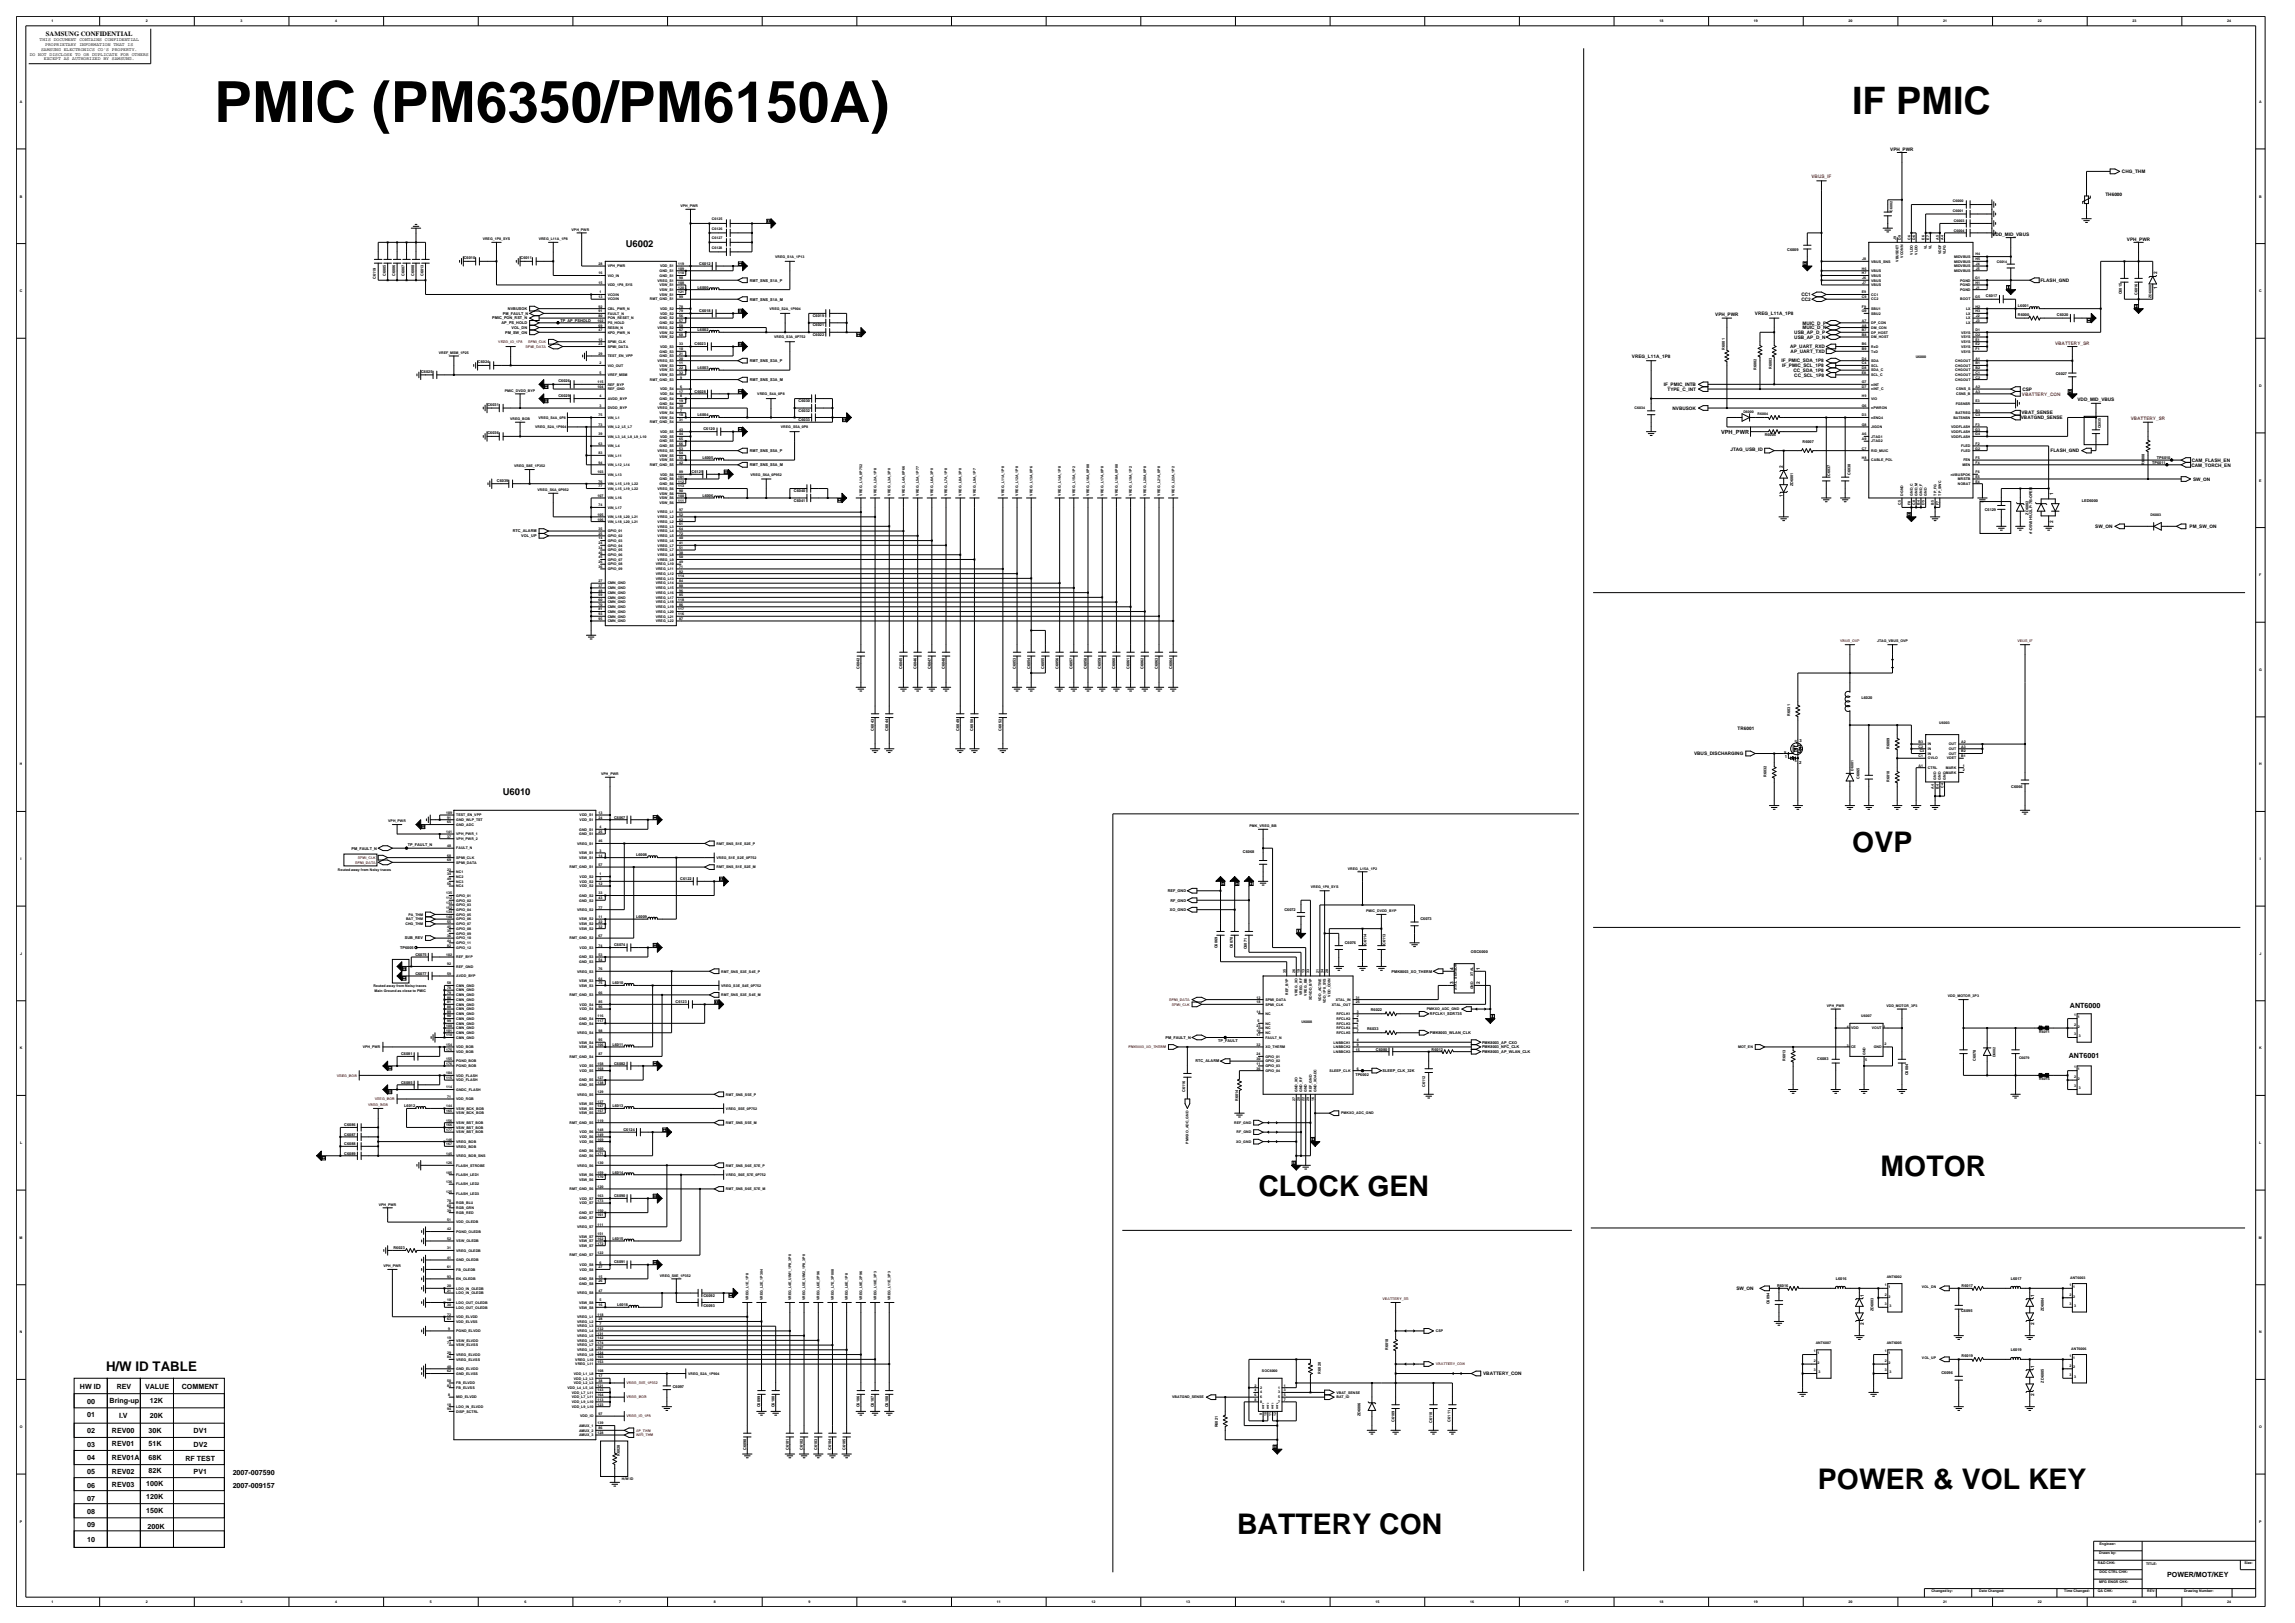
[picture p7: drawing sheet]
<svg xmlns="http://www.w3.org/2000/svg" width="420mm" height="297mm" viewBox="0 0 420 297" stroke-linecap="round" stroke-linejoin="round" font-family="sans-serif">
<defs><g id="words">
<text font-size="10.4" x="39.2" y="22.3">PMIC (PM6350/PM6150A)</text>
<text font-size="6.9" x="338.9" y="20.9">IF PMIC</text>
<g font-size="5.2">
<text x="339" y="155.9">OVP</text>
<text x="344.2" y="215.2">MOTOR</text>
<text x="230.3" y="218.9">CLOCK GEN</text>
<text x="332.7" y="272.6">POWER &amp; VOL KEY</text>
<text x="226.4" y="280.8">BATTERY CON</text>
</g>
<text font-size="2.4" x="19.4" y="250.9">H/W ID TABLE</text>
<g font-size="1.7">
<text x="114.5" y="45.2">U6002</text>
<text x="92" y="145.4">U6010</text>
</g>
<g font-size="1.3">
<text x="378.8" y="184.4">ANT6000</text>
<text x="378.6" y="193.5">ANT6001</text>
<text x="14.6" y="254.1">HW ID</text>
<text x="15.9" y="257">00</text>
<text x="20.1" y="256.8">Bring-up</text>
<text x="21.4" y="254.1">REV</text>
<text x="26.5" y="254.1">VALUE</text>
<text x="27.4" y="256.8">12K</text>
<text x="33.3" y="254.1">COMMENT</text>
<text x="15.9" y="262.2">02</text>
<text x="15.9" y="259.3">01</text>
<text x="20.5" y="262.2">REV00</text>
<text x="21.8" y="259.6">I.V</text>
<text x="27.2" y="262.2">30K</text>
<text x="27.4" y="259.6">20K</text>
<text x="35.4" y="262.2">DV1</text>
<text x="15.9" y="264.8">03</text>
<text x="15.9" y="269.7">05</text>
<text x="15.9" y="267.1">04</text>
<text x="20.5" y="269.7">REV02</text>
<text x="20.5" y="264.5">REV01</text>
<text x="20.5" y="267.1">REV01A</text>
<text x="27.2" y="269.5">82K</text>
<text x="27.2" y="264.5">51K</text>
<text x="27.2" y="267.1">68K</text>
<text x="33.9" y="267.4">RF TEST</text>
<text x="35.4" y="269.7">PV1</text>
<text x="35.4" y="264.8">DV2</text>
<text x="42.6" y="270">2007-007590</text>
<text x="15.9" y="274.7">07</text>
<text x="15.9" y="272.3">06</text>
<text x="20.5" y="272.1">REV03</text>
<text x="26.8" y="271.9">100K</text>
<text x="26.8" y="274.3">120K</text>
<text x="42.6" y="272.3">2007-009157</text>
<text x="15.9" y="277.1">08</text>
<text x="15.9" y="279.5">09</text>
<text x="26.8" y="276.9">150K</text>
<text x="27" y="279.7">200K</text>
<text x="15.9" y="282.1">10</text>
<text x="396.6" y="288.6">POWER/MOT/KEY</text>
</g>
<text font-size="1.2" x="8.4" y="6.5">SAMSUNG CONFIDENTIAL</text>
<text font-size="1" x="315" y="79.4">VPH_PWR</text>
<g font-size=".9">
<text x="5.4" y="10.2">DO NOT DISCLOSE TO OR DUPLICATE FOR OTHERS</text>
<text x="7.3" y="7.6">THIS DOCUMENT CONTAINS CONFIDENTIAL</text>
<text x="7.5" y="9.3">SAMSUNG ELECTRONICS CO'S PROPERTY.</text>
<text x="8" y="11">EXCEPT AS AUTHORIZED BY SAMSUNG.</text>
<text x="8.3" y="8.4">PROPRIETARY INFORMATION THAT IS</text>
<text x="345.9" y="27.6">VPH_PWR</text>
<text x="385.3" y="35.9">TH6000</text>
<text x="388.3" y="31.7">CHG_THM</text>
<text x="364.6" y="43.2">VDD_MID_VBUS</text>
<text x="389.2" y="44">VPH_PWR</text>
<text x="373.4" y="51.6">FLASH_GND</text>
<text x="394.8" y="52.8" transform="rotate(-90 394.8 52.8)">1</text>
<text x="394.8" y="50.2" transform="rotate(-90 394.8 50.2)">2</text>
<text x="313.9" y="57.9">VPH_PWR</text>
<text x="321.2" y="57.7">VREG_L11A_1P8</text>
<text x="329.7" y="55.1">CC2</text>
<text x="329.7" y="54.2">CC1</text>
<text x="329.9" y="59.4">MUIC_D_P</text>
<text x="298.6" y="65.5">VREG_L11A_1P8</text>
<text x="327.6" y="63.7">AP_UART_RXD</text>
<text x="327.7" y="64.6">AP_UART_TXD</text>
<text x="328.4" y="61.1">USB_AP_D_P</text>
<text x="328.4" y="62">USB_AP_D_N</text>
<text x="329.9" y="60.2">MUIC_D_N</text>
<text x="304.5" y="70.6">IF_PMIC_INTB</text>
<text x="305.2" y="71.5">TYPE_C_INT</text>
<text x="326" y="66.3">IF_PMIC_SDA_1P8</text>
<text x="326.1" y="67.2">IF_PMIC_SCL_1P8</text>
<text x="328.2" y="68">CC_SDA_1P8</text>
<text x="328.4" y="68.9">CC_SCL_1P8</text>
<text x="370.1" y="71.5">CSP</text>
<text x="306.1" y="75">NVBUSOK</text>
<text x="369.8" y="76.7">VBATGND_SENSE</text>
<text x="369.9" y="75.8">VBAT_SENSE</text>
<text x="380.2" y="73.5">VDD_MID_VBUS</text>
<text x="316.7" y="82.5">JTAG_USB_ID</text>
<text x="375.3" y="82.8">FLASH_GND</text>
<text x="326.2" y="85.7" transform="rotate(-90 326.2 85.7)">2</text>
<text x="401.1" y="85.4">CAM_TORCH_EN</text>
<text x="401.1" y="84.5">CAM_FLASH_EN</text>
<text x="401.3" y="88">SW_ON</text>
<text x="326.2" y="90.9" transform="rotate(-90 326.2 90.9)">1</text>
<text x="375.7" y="95.7" transform="rotate(-90 375.7 95.7)">2</text>
<text x="375.7" y="90.5" transform="rotate(-90 375.7 90.5)">1</text>
<text x="383.4" y="96.6">SW_ON</text>
<text x="400.7" y="96.6">PM_SW_ON</text>
<text x="318" y="133.6">TR6001</text>
<text x="310" y="138.2">VBUS_DISCHARGING</text>
<text x="266" y="177.6" transform="rotate(-90 266 177.6)">4</text>
<text x="270.8" y="177.6" transform="rotate(-90 270.8 177.6)">1</text>
<text x="266" y="180.1" transform="rotate(-90 266 180.1)">3</text>
<text x="270.8" y="180.1" transform="rotate(-90 270.8 180.1)">2</text>
<text x="317.8" y="236.1">SW_ON</text>
<text x="341.1" y="237.3" transform="rotate(-90 341.1 237.3)">1</text>
<text x="372.3" y="237.3" transform="rotate(-90 372.3 237.3)">1</text>
<text x="341.1" y="242.5" transform="rotate(-90 341.1 242.5)">2</text>
<text x="372.3" y="242.5" transform="rotate(-90 372.3 242.5)">2</text>
<text x="271.4" y="251.6">VBATTERY_CON</text>
<text x="372.3" y="250.3" transform="rotate(-90 372.3 250.3)">1</text>
<text x="372.3" y="255.5" transform="rotate(-90 372.3 255.5)">2</text>
</g>
<g font-size=".9" fill="#f00">
<text x="331.5" y="32.5">VBUS_IF</text>
<text x="376.1" y="63.1">VBATTERY_SR</text>
<text x="370" y="72.4">VBATTERY_CON</text>
<text x="389.9" y="76.9">VBATTERY_SR</text>
</g>
<g font-size=".8">
<text x="329.3" y="135.8">3</text>
<text x="326.6" y="138.7">1</text>
<text x="329.2" y="139.7">2</text>
</g>
<g font-size=".7">
<text x="9.4" y="4.1">1</text>
<text x="26.7" y="4.1">2</text>
<text x="44" y="4.1">3</text>
<text x="61.4" y="4.1">4</text>
<text x="303.7" y="4.1">18</text>
<text x="321" y="4.1">19</text>
<text x="338.3" y="4.1">20</text>
<text x="355.6" y="4.1">21</text>
<text x="372.9" y="4.1">22</text>
<text x="390.3" y="4.1">23</text>
<text x="407.6" y="4.1">24</text>
<text x="3.6" y="18.8">A</text>
<text x="413.4" y="18.8">A</text>
<text x="3.6" y="36.1">B</text>
<text x="124.5" y="37.9">VPH_PWR</text>
<text x="130.3" y="40.3">C6125</text>
<text x="346.3" y="38.7" transform="rotate(-90 346.3 38.7)">C6002</text>
<text x="357.4" y="38.7">C6001</text>
<text x="357.4" y="37">C6000</text>
<text x="357.6" y="40.7">C6003</text>
<text x="413.4" y="36.1">B</text>
<text x="84.9" y="47.5">C6010</text>
<text x="88.3" y="43.9">VREG_1P8_SYS</text>
<text x="95.3" y="47.5">C6011</text>
<text x="98.6" y="43.9">VREG_L11A_1P8</text>
<text x="104.6" y="42.2">VPH_PWR</text>
<text x="130.3" y="45.6">C6128</text>
<text x="130.3" y="43.7">C6127</text>
<text x="130.3" y="42">C6126</text>
<text x="141.9" y="47.2">VREG_S1A_1P13</text>
<text x="327.1" y="45.9">C6009</text>
<text x="340.8" y="47.6">J8</text>
<text x="347" y="43.8" transform="rotate(-90 347 43.8)">J9</text>
<text x="347.4" y="47.9" transform="rotate(-90 347.4 47.9)">VBUSDET</text>
<text x="347.9" y="43.9" transform="rotate(-90 347.9 43.9)">D9</text>
<text x="348.3" y="47.1" transform="rotate(-90 348.3 47.1)">VCONN</text>
<text x="349.6" y="43.9" transform="rotate(-90 349.6 43.9)">C6</text>
<text x="350" y="46.6" transform="rotate(-90 350 46.6)">VLDO</text>
<text x="350.5" y="43.9" transform="rotate(-90 350.5 43.9)">D6</text>
<text x="350.9" y="46.6" transform="rotate(-90 350.9 46.6)">VLDO</text>
<text x="352.2" y="43.9" transform="rotate(-90 352.2 43.9)">E6</text>
<text x="352.6" y="45.6" transform="rotate(-90 352.6 45.6)">VL</text>
<text x="353.1" y="43.9" transform="rotate(-90 353.1 43.9)">E7</text>
<text x="353.5" y="45.6" transform="rotate(-90 353.5 45.6)">VL</text>
<text x="354.8" y="43.9" transform="rotate(-90 354.8 43.9)">A5</text>
<text x="355.2" y="46.6" transform="rotate(-90 355.2 46.6)">VDDF</text>
<text x="355.7" y="43.9" transform="rotate(-90 355.7 43.9)">A4</text>
<text x="356.1" y="46.5" transform="rotate(-90 356.1 46.5)">VLFG</text>
<text x="357.6" y="42.4">C6004</text>
<text x="357.6" y="47.2">MIDVBUS</text>
<text x="361.5" y="46.7">H4</text>
<text x="361.5" y="47.6">H5</text>
<text x="3.6" y="53.5">C</text>
<text x="68.8" y="51.1" transform="rotate(-90 68.8 51.1)">C6119</text>
<text x="70.6" y="50.5" transform="rotate(-90 70.6 50.5)">C6005</text>
<text x="72.3" y="50.5" transform="rotate(-90 72.3 50.5)">C6006</text>
<text x="74" y="50.5" transform="rotate(-90 74 50.5)">C6007</text>
<text x="75.8" y="50.5" transform="rotate(-90 75.8 50.5)">C6008</text>
<text x="77.5" y="50.5" transform="rotate(-90 77.5 50.5)">C6013</text>
<text x="109.5" y="48.5">28</text>
<text x="109.5" y="52">15</text>
<text x="109.5" y="50.2">16</text>
<text x="109.7" y="53.7">1</text>
<text x="111.2" y="48.9">VPH_PWR</text>
<text x="111.2" y="52.4">VDD_1P8_SYS</text>
<text x="111.2" y="50.6">VIO_IN</text>
<text x="120.3" y="51.5">VREG_S1</text>
<text x="120.7" y="53.2">VSW_S1</text>
<text x="120.7" y="52.4">VSW_S1</text>
<text x="120.7" y="49.8">GND_S1</text>
<text x="120.7" y="50.6">GND_S1</text>
<text x="120.8" y="48.9">VDD_S1</text>
<text x="124.1" y="48.5">119</text>
<text x="124.1" y="52.8">120</text>
<text x="124.1" y="53.7">121</text>
<text x="124.1" y="52">108</text>
<text x="124.1" y="49.3">109</text>
<text x="124.1" y="50.2">110</text>
<text x="124.3" y="51.1">98</text>
<text x="127.7" y="52.8">L6000</text>
<text x="128" y="48.5">C6012</text>
<text x="137.2" y="51.5">RMT_SNS_S1A_P</text>
<text x="340.7" y="49.3">H6</text>
<text x="340.7" y="50.2">H7</text>
<text x="340.7" y="53.7">E9</text>
<text x="340.8" y="51.1">J6</text>
<text x="340.8" y="52">J7</text>
<text x="342.4" y="51.5">VBUS</text>
<text x="342.4" y="52.4">VBUS</text>
<text x="342.4" y="48.1">VBUS_SNS</text>
<text x="342.4" y="49.8">VBUS</text>
<text x="342.4" y="50.6">VBUS</text>
<text x="357.6" y="48.9">MIDVBUS</text>
<text x="357.6" y="49.8">MIDVBUS</text>
<text x="357.6" y="48.1">MIDVBUS</text>
<text x="358.7" y="53.2">PGND</text>
<text x="358.7" y="52.4">PGND</text>
<text x="358.7" y="51.5">PGND</text>
<text x="361.5" y="51.1">G1</text>
<text x="361.5" y="52">H1</text>
<text x="361.6" y="52.8">J1</text>
<text x="361.6" y="48.5">J4</text>
<text x="361.6" y="49.3">J5</text>
<text x="365.4" y="48.1">C6014</text>
<text x="388.3" y="53.9" transform="rotate(-90 388.3 53.9)">C6015</text>
<text x="413.4" y="53.5">C</text>
<text x="90.1" y="58.5">PMIC_PON_RST_N</text>
<text x="91.8" y="59.3">AP_PS_HOLD</text>
<text x="92" y="57.6">PM_FAULT_N</text>
<text x="93" y="56.7">NVBUSOK</text>
<text x="102.6" y="58.9">TP_AP_PSHOLD</text>
<text x="109.4" y="58.9">102</text>
<text x="109.5" y="57.1">91</text>
<text x="109.5" y="56.3">92</text>
<text x="109.5" y="58">80</text>
<text x="109.5" y="59.7">69</text>
<text x="109.5" y="54.5">13</text>
<text x="111.2" y="57.6">FAULT_N</text>
<text x="111.2" y="56.7">CBL_PWR_N</text>
<text x="111.2" y="58.4">PON_RESET_N</text>
<text x="111.2" y="55">VCOIN</text>
<text x="111.2" y="54.1">VCOIN</text>
<text x="111.2" y="59.3">PS_HOLD</text>
<text x="118.9" y="55">RMT_GND_S1</text>
<text x="120.7" y="54.1">VSW_S1</text>
<text x="120.7" y="58.4">GND_S2</text>
<text x="120.7" y="59.3">GND_S2</text>
<text x="120.8" y="56.7">VDD_S2</text>
<text x="120.8" y="57.6">VDD_S2</text>
<text x="124.3" y="54.5">99</text>
<text x="124.3" y="56.3">78</text>
<text x="124.3" y="57.1">79</text>
<text x="124.3" y="58">56</text>
<text x="124.3" y="58.9">57</text>
<text x="124.3" y="59.7">58</text>
<text x="128" y="57.1">C6018</text>
<text x="137.2" y="55">RMT_SNS_S1A_M</text>
<text x="140.8" y="56.7">VREG_S2A_1P904</text>
<text x="148.8" y="58">C6019</text>
<text x="148.8" y="59.7">C6021</text>
<text x="340.7" y="57.1">G9</text>
<text x="340.7" y="54.5">C9</text>
<text x="340.7" y="58.9">A7</text>
<text x="340.7" y="59.7">A8</text>
<text x="340.8" y="56.3">F9</text>
<text x="342.4" y="57.6">SBU2</text>
<text x="342.4" y="56.7">SBU1</text>
<text x="342.4" y="54.1">CC1</text>
<text x="342.4" y="55">CC2</text>
<text x="342.4" y="59.3">DP_CON</text>
<text x="358.7" y="55">BOOT</text>
<text x="359.8" y="58.4">LX</text>
<text x="359.8" y="59.3">LX</text>
<text x="359.8" y="56.7">LX</text>
<text x="359.8" y="57.6">LX</text>
<text x="361.5" y="54.5">G5</text>
<text x="361.5" y="56.3">H2</text>
<text x="361.5" y="57.1">H3</text>
<text x="361.6" y="58">J2</text>
<text x="361.6" y="58.9">J3</text>
<text x="363.4" y="54.3">C6017</text>
<text x="369.3" y="56.3">L6001</text>
<text x="369.3" y="57.8">R6000</text>
<text x="376.4" y="57.8">C6020</text>
<text x="391.2" y="54" transform="rotate(-90 391.2 54)">C6016</text>
<text x="393.8" y="54.5" transform="rotate(-90 393.8 54.5)">ZD6000</text>
<text x="80.3" y="64.7">VREF_MSM_1P25</text>
<text x="92.4" y="61.1">PM_SW_ON</text>
<text x="93.6" y="60.2">VOL_DN</text>
<text x="109.5" y="60.6">47</text>
<text x="109.5" y="64.9">29</text>
<text x="109.5" y="63.2">23</text>
<text x="109.5" y="62.3">12</text>
<text x="111.2" y="60.2">RESIN_N</text>
<text x="111.2" y="61">KPD_PWR_N</text>
<text x="111.2" y="65.4">TEST_EN_VPP</text>
<text x="111.2" y="63.6">SPMI_DATA</text>
<text x="111.2" y="62.8">SPMI_CLK</text>
<text x="120.3" y="60.2">VREG_S2</text>
<text x="120.7" y="61.9">VSW_S2</text>
<text x="120.7" y="61">VSW_S2</text>
<text x="120.7" y="65.4">GND_S3</text>
<text x="120.7" y="64.5">GND_S3</text>
<text x="120.8" y="63.6">VDD_S3</text>
<text x="124.3" y="61.5">68</text>
<text x="124.3" y="60.6">67</text>
<text x="124.3" y="63.2">33</text>
<text x="124.3" y="65.8">20</text>
<text x="124.3" y="64.9">21</text>
<text x="124.3" y="64.1">10</text>
<text x="127.1" y="63.2">C6023</text>
<text x="127.7" y="60.6">L6002</text>
<text x="141.7" y="61.9">VREG_S3A_0P752</text>
<text x="148.8" y="61.5">C6022</text>
<text x="315.7" y="64" transform="rotate(-90 315.7 64)">R6001</text>
<text x="340.7" y="65.8">D4</text>
<text x="340.7" y="61.5">B8</text>
<text x="340.7" y="64.1">B9</text>
<text x="340.7" y="63.2">B6</text>
<text x="340.7" y="60.6">B7</text>
<text x="342.4" y="61.9">DM_HOST</text>
<text x="342.4" y="64.5">TxD</text>
<text x="342.4" y="63.6">RxD</text>
<text x="342.4" y="61">DP_HOST</text>
<text x="342.4" y="60.2">DM_CON</text>
<text x="350.6" y="65.6">U6000</text>
<text x="358.9" y="64.5">VSYS</text>
<text x="358.9" y="62.8">VSYS</text>
<text x="358.9" y="63.6">VSYS</text>
<text x="358.9" y="61">VSYS</text>
<text x="358.9" y="61.9">VSYS</text>
<text x="361.5" y="60.6">D1</text>
<text x="361.5" y="61.5">D2</text>
<text x="361.5" y="65.8">A1</text>
<text x="361.5" y="62.3">E1</text>
<text x="361.5" y="63.2">E2</text>
<text x="361.6" y="64.1">F1</text>
<text x="77.1" y="68.2">C6025</text>
<text x="87.5" y="66.5">C6024</text>
<text x="92.4" y="71.7">PMIC_DVDD_BYP</text>
<text x="102.2" y="70">C6026</text>
<text x="109.4" y="70.1">115</text>
<text x="109.4" y="71">104</text>
<text x="109.7" y="68.4">5</text>
<text x="109.7" y="66.7">2</text>
<text x="111.2" y="68.8">VREF_MSM</text>
<text x="111.2" y="67.1">VIO_OUT</text>
<text x="111.2" y="70.6">REF_BYP</text>
<text x="111.2" y="71.4">REF_GND</text>
<text x="118.9" y="69.7">RMT_GND_S3</text>
<text x="120.3" y="66.2">VREG_S3</text>
<text x="120.7" y="68.8">VSW_S3</text>
<text x="120.7" y="68">VSW_S3</text>
<text x="120.7" y="67.1">VSW_S3</text>
<text x="120.8" y="71.4">VDD_S4</text>
<text x="124.3" y="68.4">32</text>
<text x="124.3" y="71.9">17</text>
<text x="124.3" y="67.5">22</text>
<text x="124.3" y="66.7">11</text>
<text x="124.5" y="69.3">9</text>
<text x="124.5" y="71">6</text>
<text x="127.1" y="71.8">C6028</text>
<text x="127.7" y="67.5">L6003</text>
<text x="137.2" y="66.3">RMT_SNS_S3A_P</text>
<text x="137.2" y="69.7">RMT_SNS_S3A_M</text>
<text x="321.4" y="67.7" transform="rotate(-90 321.4 67.7)">R6002</text>
<text x="324.3" y="67.5" transform="rotate(-90 324.3 67.5)">R6003</text>
<text x="340.7" y="70.1">G7</text>
<text x="340.7" y="71">D7</text>
<text x="340.7" y="67.5">D8</text>
<text x="340.7" y="66.7">C4</text>
<text x="340.7" y="68.4">E8</text>
<text x="342.4" y="70.6">nINT</text>
<text x="342.4" y="68.8">SCL_C</text>
<text x="342.4" y="71.4">nINT_C</text>
<text x="342.4" y="68">SDA_C</text>
<text x="342.4" y="66.2">SDA</text>
<text x="342.4" y="67.1">SCL</text>
<text x="357.8" y="68.8">CHGOUT</text>
<text x="357.8" y="69.7">CHGOUT</text>
<text x="357.8" y="67.1">CHGOUT</text>
<text x="357.8" y="68">CHGOUT</text>
<text x="357.8" y="66.2">CHGOUT</text>
<text x="358" y="71.4">CSNS_S</text>
<text x="361.5" y="68.4">C1</text>
<text x="361.5" y="69.3">C2</text>
<text x="361.5" y="66.7">B1</text>
<text x="361.5" y="67.5">B2</text>
<text x="361.5" y="71">A2</text>
<text x="361.5" y="71.9">A3</text>
<text x="376.2" y="68.7">C6027</text>
<text x="413.4" y="70.8">D</text>
<text x="89.2" y="74.3">C6031</text>
<text x="93.3" y="76.8">VREG_BOB</text>
<text x="98.5" y="76.6">VREG_S4A_0P8</text>
<text x="102.2" y="72.6">C6029</text>
<text x="109.5" y="76.2">75</text>
<text x="109.5" y="77.9">73</text>
<text x="109.7" y="72.7">4</text>
<text x="109.7" y="74.5">3</text>
<text x="111.2" y="76.6">VIN_L1</text>
<text x="111.2" y="73.2">AVDD_BYP</text>
<text x="111.2" y="74.9">DVDD_BYP</text>
<text x="118.9" y="77.5">RMT_GND_S4</text>
<text x="120.3" y="74.9">VREG_S4</text>
<text x="120.7" y="75.8">VSW_S4</text>
<text x="120.7" y="76.6">VSW_S4</text>
<text x="120.7" y="73.2">GND_S4</text>
<text x="120.7" y="74">GND_S4</text>
<text x="120.8" y="72.3">VDD_S4</text>
<text x="124.3" y="77.1">31</text>
<text x="124.3" y="74.5">30</text>
<text x="124.3" y="76.2">18</text>
<text x="124.3" y="73.6">19</text>
<text x="124.5" y="72.7">8</text>
<text x="124.5" y="75.3">7</text>
<text x="127.7" y="76.2">L6004</text>
<text x="138.6" y="72.3">VREG_S4A_0P8</text>
<text x="146.2" y="75.3">C6032</text>
<text x="146.2" y="73.6">C6030</text>
<text x="146.2" y="77">C6033</text>
<text x="299.1" y="74.9">C6034</text>
<text x="319.1" y="75.5">D6000</text>
<text x="321.7" y="76">R6004</text>
<text x="340.7" y="74.5">G6</text>
<text x="340.7" y="77.9">G8</text>
<text x="340.7" y="72.7">H9</text>
<text x="340.7" y="76.2">D3</text>
<text x="342.4" y="73.2">VIO</text>
<text x="342.4" y="74.9">nPWRON</text>
<text x="342.4" y="76.6">nENQ4</text>
<text x="357.5" y="76.6">BATSNSN</text>
<text x="357.9" y="75.8">BATREG</text>
<text x="357.9" y="74">FGSNSR</text>
<text x="358" y="72.3">CSNS_B</text>
<text x="361.5" y="76.2">C3</text>
<text x="361.5" y="75.3">B3</text>
<text x="361.5" y="73.6">E3</text>
<text x="361.6" y="77.9">F3</text>
<text x="89.2" y="79.5">C6036</text>
<text x="98" y="78.4">VREG_S2A_1P904</text>
<text x="109.5" y="83.1">83</text>
<text x="109.5" y="81.4">63</text>
<text x="109.5" y="79.7">39</text>
<text x="111.2" y="83.6">VIN_L11</text>
<text x="111.2" y="78.4">VIN_L2_L5_L7</text>
<text x="111.2" y="81.8">VIN_L4</text>
<text x="111.2" y="80.1">VIN_L3_L6_L8_L9_L10</text>
<text x="120.3" y="82.7">VREG_S5</text>
<text x="120.7" y="83.6">VSW_S5</text>
<text x="120.7" y="81">GND_S5</text>
<text x="120.7" y="81.8">GND_S5</text>
<text x="120.8" y="79.2">VDD_S5</text>
<text x="120.8" y="80.1">VDD_S5</text>
<text x="124.3" y="80.5">65</text>
<text x="124.3" y="81.4">66</text>
<text x="124.3" y="82.3">53</text>
<text x="124.3" y="83.1">54</text>
<text x="124.3" y="84">55</text>
<text x="124.3" y="78.8">43</text>
<text x="124.3" y="79.7">44</text>
<text x="128.5" y="84">L6005</text>
<text x="128.7" y="78.8">C6120</text>
<text x="137.2" y="82.7">RMT_SNS_S5A_P</text>
<text x="142.9" y="78.4">VREG_S5A_0P8</text>
<text x="323" y="79.9">R6005</text>
<text x="329.9" y="81.1">R6007</text>
<text x="340.7" y="84">H8</text>
<text x="340.7" y="82.3">C7</text>
<text x="340.7" y="80.5">A9</text>
<text x="340.7" y="79.7">A6</text>
<text x="342.4" y="78.4">JIGON</text>
<text x="342.4" y="82.7">RID_MUIC</text>
<text x="342.4" y="81">JTAG2</text>
<text x="342.4" y="80.1">JTAG1</text>
<text x="357.1" y="79.2">VDDFLASH</text>
<text x="357.1" y="80.1">VDDFLASH</text>
<text x="357.1" y="78.4">VDDFLASH</text>
<text x="358.9" y="82.7">FLED</text>
<text x="358.9" y="81.8">FLED</text>
<text x="361.5" y="78.8">G3</text>
<text x="361.5" y="79.7">G4</text>
<text x="361.5" y="82.3">G2</text>
<text x="361.6" y="84">F5</text>
<text x="361.6" y="81.4">F2</text>
<text x="384.4" y="78.4" transform="rotate(-90 384.4 78.4)">C6035</text>
<text x="90.9" y="88.2">C6039</text>
<text x="94.1" y="85.5">VREG_S8E_1P352</text>
<text x="98.4" y="89.8">VREG_S6A_0P952</text>
<text x="109.4" y="86.6">103</text>
<text x="109.5" y="84.8">94</text>
<text x="109.5" y="88.3">76</text>
<text x="109.5" y="89.2">77</text>
<text x="111.2" y="85.3">VIN_L12_L14</text>
<text x="111.2" y="88.7">VIN_L15_L19_L22</text>
<text x="111.2" y="89.6">VIN_L15_L19_L22</text>
<text x="111.2" y="87">VIN_L13</text>
<text x="118.9" y="85.3">RMT_GND_S5</text>
<text x="120.3" y="89.6">VREG_S6</text>
<text x="120.7" y="84.4">VSW_S5</text>
<text x="120.7" y="88.7">GND_S6</text>
<text x="120.7" y="87.9">GND_S6</text>
<text x="120.8" y="87">VDD_S6</text>
<text x="124.1" y="88.3">112</text>
<text x="124.1" y="89.2">113</text>
<text x="124.1" y="87.5">101</text>
<text x="124.3" y="86.6">89</text>
<text x="124.3" y="84.8">42</text>
<text x="126.6" y="86.6">C6121</text>
<text x="137.2" y="85.3">RMT_SNS_S5A_M</text>
<text x="137.4" y="87">VREG_S6A_0P952</text>
<text x="328.2" y="89" transform="rotate(-90 328.2 89)">ZD6001</text>
<text x="334.9" y="87.1" transform="rotate(-90 334.9 87.1)">C6037</text>
<text x="338.6" y="86.9" transform="rotate(-90 338.6 86.9)">C6038</text>
<text x="342.4" y="84.4">CABLE_POL</text>
<text x="357" y="87">nVBUSPOK</text>
<text x="358.3" y="87.9">MRSTB</text>
<text x="358.3" y="88.7">NOBAT</text>
<text x="359.2" y="85.3">MEN</text>
<text x="359.3" y="84.4">FEN</text>
<text x="361.5" y="87.5">E5</text>
<text x="361.5" y="88.3">E4</text>
<text x="361.6" y="84.8">F4</text>
<text x="361.6" y="86.6">F6</text>
<text x="392.4" y="85.1" transform="rotate(-90 392.4 85.1)">R6008</text>
<text x="393.9" y="84.9">TP6011</text>
<text x="394.7" y="84">TP6010</text>
<text x="413.5" y="88.1">E</text>
<text x="109.4" y="94.4">105</text>
<text x="109.4" y="95.3">106</text>
<text x="109.4" y="90.9">107</text>
<text x="109.5" y="92.6">74</text>
<text x="111.2" y="93.1">VIN_L17</text>
<text x="111.2" y="94.8">VIN_L18_L20_L21</text>
<text x="111.2" y="95.7">VIN_L18_L20_L21</text>
<text x="111.2" y="91.4">VIN_L16</text>
<text x="120.4" y="93.9">VREG_L1</text>
<text x="120.4" y="95.7">VREG_L2</text>
<text x="120.4" y="94.8">VREG_L2</text>
<text x="120.7" y="90.5">VSW_S6</text>
<text x="120.7" y="92.2">VSW_S6</text>
<text x="120.7" y="91.4">VSW_S6</text>
<text x="124.1" y="91.8">111</text>
<text x="124.1" y="90.9">100</text>
<text x="124.3" y="93.5">97</text>
<text x="124.3" y="90.1">90</text>
<text x="124.3" y="95.3">62</text>
<text x="124.3" y="94.4">52</text>
<text x="128.5" y="90.9">L6006</text>
<text x="145.3" y="90">C6040</text>
<text x="145.3" y="91.8">C6041</text>
<text x="157.8" y="90.7" transform="rotate(-90 157.8 90.7)">VREG_L1A_0P752</text>
<text x="160.4" y="90.7" transform="rotate(-90 160.4 90.7)">VREG_L2A_1P8</text>
<text x="163" y="90.7" transform="rotate(-90 163 90.7)">VREG_L3A_3P0</text>
<text x="165.6" y="90.7" transform="rotate(-90 165.6 90.7)">VREG_L4A_0P66</text>
<text x="168.2" y="90.7" transform="rotate(-90 168.2 90.7)">VREG_L5A_1P77</text>
<text x="170.8" y="90.7" transform="rotate(-90 170.8 90.7)">VREG_L6A_3P0</text>
<text x="173.4" y="90.7" transform="rotate(-90 173.4 90.7)">VREG_L7A_1P8</text>
<text x="176" y="90.7" transform="rotate(-90 176 90.7)">VREG_L8A_3P0</text>
<text x="178.6" y="90.7" transform="rotate(-90 178.6 90.7)">VREG_L9A_1P7</text>
<text x="183.8" y="90.7" transform="rotate(-90 183.8 90.7)">VREG_L11A_1P8</text>
<text x="186.4" y="90.7" transform="rotate(-90 186.4 90.7)">VREG_L12A_1P8</text>
<text x="189" y="90.7" transform="rotate(-90 189 90.7)">VREG_L13A_0P6</text>
<text x="194.2" y="90.7" transform="rotate(-90 194.2 90.7)">VREG_L14A_1P8</text>
<text x="196.7" y="90.7" transform="rotate(-90 196.7 90.7)">VREG_L15A_1P2</text>
<text x="199.3" y="90.7" transform="rotate(-90 199.3 90.7)">VREG_L16A_0P88</text>
<text x="202" y="90.7" transform="rotate(-90 202 90.7)">VREG_L17A_0P8</text>
<text x="204.5" y="90.7" transform="rotate(-90 204.5 90.7)">VREG_L18A_0P88</text>
<text x="207.1" y="90.7" transform="rotate(-90 207.1 90.7)">VREG_L19A_1P2</text>
<text x="209.7" y="90.7" transform="rotate(-90 209.7 90.7)">VREG_L20A_0P8</text>
<text x="212.3" y="90.7" transform="rotate(-90 212.3 90.7)">VREG_L21A_0P8</text>
<text x="214.9" y="90.7" transform="rotate(-90 214.9 90.7)">VREG_L22A_1P2</text>
<text x="347.9" y="92.4" transform="rotate(-90 347.9 92.4)">C5</text>
<text x="348.3" y="90.7" transform="rotate(-90 348.3 90.7)">DGND</text>
<text x="349.6" y="92.4" transform="rotate(-90 349.6 92.4)">F8</text>
<text x="350" y="90.7" transform="rotate(-90 350 90.7)">GND_C</text>
<text x="350.5" y="92.4" transform="rotate(-90 350.5 92.4)">C8</text>
<text x="350.9" y="90.7" transform="rotate(-90 350.9 90.7)">GND_M</text>
<text x="351.3" y="92.4" transform="rotate(-90 351.3 92.4)">B4</text>
<text x="351.8" y="90.7" transform="rotate(-90 351.8 90.7)">GND_F</text>
<text x="352.2" y="92.4" transform="rotate(-90 352.2 92.4)">D5</text>
<text x="352.6" y="90.7" transform="rotate(-90 352.6 90.7)">GND</text>
<text x="353.9" y="92.4" transform="rotate(-90 353.9 92.4)">B5</text>
<text x="354.4" y="90.7" transform="rotate(-90 354.4 90.7)">TP_FG</text>
<text x="354.8" y="92.4" transform="rotate(-90 354.8 92.4)">F7</text>
<text x="355.2" y="90.7" transform="rotate(-90 355.2 90.7)">TP_SWC</text>
<text x="363.2" y="93.6">C6129</text>
<text x="371.2" y="94.2" transform="rotate(-90 371.2 94.2)">ZD6002</text>
<text x="381" y="91.8">LED6000</text>
<text x="393.6" y="94.4">D6003</text>
<text x="93.8" y="97.4">RTC_ALARM</text>
<text x="95.4" y="98.3">VOL_UP</text>
<text x="109.5" y="101.3">46</text>
<text x="109.5" y="100.4">34</text>
<text x="109.5" y="97">35</text>
<text x="109.5" y="99.6">24</text>
<text x="109.5" y="97.8">25</text>
<text x="109.5" y="98.7">14</text>
<text x="111.2" y="101.7">GPIO_06</text>
<text x="111.2" y="100.9">GPIO_05</text>
<text x="111.2" y="97.4">GPIO_01</text>
<text x="111.2" y="100">GPIO_04</text>
<text x="111.2" y="98.3">GPIO_02</text>
<text x="111.2" y="99.2">GPIO_03</text>
<text x="120.4" y="98.3">VREG_L5</text>
<text x="120.4" y="96.5">VREG_L3</text>
<text x="120.4" y="97.4">VREG_L4</text>
<text x="120.4" y="100.9">VREG_L7</text>
<text x="120.4" y="99.2">VREG_L6</text>
<text x="120.4" y="100">VREG_L7</text>
<text x="120.4" y="101.7">VREG_L8</text>
<text x="124.3" y="97.8">72</text>
<text x="124.3" y="96.1">61</text>
<text x="124.3" y="97">64</text>
<text x="124.3" y="100.4">51</text>
<text x="124.3" y="98.7">40</text>
<text x="124.3" y="99.6">41</text>
<text x="124.3" y="101.3">38</text>
<text x="371.9" y="97.7" transform="rotate(-90 371.9 97.7)">rf-D5V0H1U2LP-7B-OPEN</text>
<text x="109.5" y="102.2">45</text>
<text x="109.5" y="103.9">36</text>
<text x="109.5" y="107.4">37</text>
<text x="109.5" y="103.1">26</text>
<text x="109.5" y="106.5">27</text>
<text x="111.2" y="102.6">GPIO_07</text>
<text x="111.2" y="104.3">GPIO_09</text>
<text x="111.2" y="107.8">CMN_GND</text>
<text x="111.2" y="103.5">GPIO_08</text>
<text x="111.2" y="106.9">CMN_GND</text>
<text x="120" y="105.2">VREG_L12</text>
<text x="120" y="106.9">VREG_L14</text>
<text x="120" y="107.8">VREG_L15</text>
<text x="120" y="104.3">VREG_L11</text>
<text x="120" y="103.5">VREG_L10</text>
<text x="120" y="106.1">VREG_L13</text>
<text x="120.4" y="102.6">VREG_L9</text>
<text x="124.1" y="105.6">114</text>
<text x="124.3" y="104.8">82</text>
<text x="124.3" y="106.5">84</text>
<text x="124.3" y="107.4">88</text>
<text x="124.3" y="103.9">71</text>
<text x="124.3" y="103.1">49</text>
<text x="124.3" y="102.2">50</text>
<text x="413.5" y="105.4">F</text>
<text x="109.5" y="112.6">93</text>
<text x="109.5" y="113.4">95</text>
<text x="109.5" y="111.7">81</text>
<text x="109.5" y="110.8">70</text>
<text x="109.5" y="110">60</text>
<text x="109.5" y="109.1">59</text>
<text x="109.5" y="108.2">48</text>
<text x="111.2" y="113">CMN_GND</text>
<text x="111.2" y="113.9">CMN_GND</text>
<text x="111.2" y="112.1">CMN_GND</text>
<text x="111.2" y="111.3">CMN_GND</text>
<text x="111.2" y="110.4">CMN_GND</text>
<text x="111.2" y="109.5">CMN_GND</text>
<text x="111.2" y="108.7">CMN_GND</text>
<text x="120" y="108.7">VREG_L16</text>
<text x="120" y="109.5">VREG_L17</text>
<text x="120" y="111.3">VREG_L19</text>
<text x="120" y="113.9">VREG_L22</text>
<text x="120" y="113">VREG_L21</text>
<text x="120" y="112.1">VREG_L20</text>
<text x="120" y="110.4">VREG_L18</text>
<text x="124.1" y="112.6">116</text>
<text x="124.1" y="111.7">117</text>
<text x="124.1" y="110">118</text>
<text x="124.3" y="108.2">96</text>
<text x="124.3" y="109.1">85</text>
<text x="124.3" y="110.8">86</text>
<text x="124.3" y="113.4">87</text>
<text x="343.5" y="117.6">JTAG_VBUS_OVP</text>
<text x="157.3" y="122.4" transform="rotate(-90 157.3 122.4)">C6042</text>
<text x="165.1" y="122.4" transform="rotate(-90 165.1 122.4)">C6045</text>
<text x="167.7" y="122.4" transform="rotate(-90 167.7 122.4)">C6046</text>
<text x="170.3" y="122.4" transform="rotate(-90 170.3 122.4)">C6047</text>
<text x="172.9" y="122.4" transform="rotate(-90 172.9 122.4)">C6048</text>
<text x="185.9" y="122.4" transform="rotate(-90 185.9 122.4)">C6053</text>
<text x="188.5" y="122.4" transform="rotate(-90 188.5 122.4)">C6054</text>
<text x="191.1" y="122.4" transform="rotate(-90 191.1 122.4)">C6055</text>
<text x="193.7" y="122.4" transform="rotate(-90 193.7 122.4)">C6056</text>
<text x="196.3" y="122.4" transform="rotate(-90 196.3 122.4)">C6057</text>
<text x="198.9" y="122.4" transform="rotate(-90 198.9 122.4)">C6058</text>
<text x="201.5" y="122.4" transform="rotate(-90 201.5 122.4)">C6059</text>
<text x="204.1" y="122.4" transform="rotate(-90 204.1 122.4)">C6060</text>
<text x="206.7" y="122.4" transform="rotate(-90 206.7 122.4)">C6061</text>
<text x="209.3" y="122.4" transform="rotate(-90 209.3 122.4)">C6062</text>
<text x="211.9" y="122.4" transform="rotate(-90 211.9 122.4)">C6063</text>
<text x="214.5" y="122.4" transform="rotate(-90 214.5 122.4)">C6064</text>
<text x="413.4" y="122.8">G</text>
<text x="327.6" y="131" transform="rotate(-90 327.6 131)">R6031</text>
<text x="340.7" y="128">L6020</text>
<text x="159.9" y="133.7" transform="rotate(-90 159.9 133.7)">C6043</text>
<text x="162.5" y="133.7" transform="rotate(-90 162.5 133.7)">C6044</text>
<text x="175.5" y="133.7" transform="rotate(-90 175.5 133.7)">C6049</text>
<text x="178.1" y="133.7" transform="rotate(-90 178.1 133.7)">C6050</text>
<text x="183.3" y="133.7" transform="rotate(-90 183.3 133.7)">C6052</text>
<text x="345.8" y="137" transform="rotate(-90 345.8 137)">R6009</text>
<text x="351.1" y="135.9">B3</text>
<text x="351.1" y="136.8">C2</text>
<text x="351.3" y="137.7">C3</text>
<text x="352.8" y="136.4">IN</text>
<text x="352.8" y="137.2">IN</text>
<text x="354.9" y="132.4">U6003</text>
<text x="356.7" y="136.4">OUT</text>
<text x="356.7" y="137.2">OUT</text>
<text x="358.9" y="137.7">B2</text>
<text x="358.9" y="135.9">A2</text>
<text x="358.9" y="136.8">A3</text>
<text x="3.6" y="140.1">H</text>
<text x="110" y="141.8">VPH_PWR</text>
<text x="323.3" y="142.2" transform="rotate(-90 323.3 142.2)">R6032</text>
<text x="339.2" y="141" transform="rotate(-90 339.2 141)">D6001</text>
<text x="340.3" y="142.6" transform="rotate(-90 340.3 142.6)">C6065</text>
<text x="345.8" y="143.1" transform="rotate(-90 345.8 143.1)">R6010</text>
<text x="351.1" y="138.6">C1</text>
<text x="351.1" y="140.3">A1</text>
<text x="352.8" y="139">OVLO</text>
<text x="352.8" y="138.1">IN</text>
<text x="352.8" y="140.7">CTRL</text>
<text x="354.3" y="142.6" transform="rotate(-90 354.3 142.6)">GND</text>
<text x="355.2" y="142.6" transform="rotate(-90 355.2 142.6)">GND</text>
<text x="356.1" y="142.6" transform="rotate(-90 356.1 142.6)">GND</text>
<text x="356.1" y="140.7">MARK</text>
<text x="356.1" y="141.6">MARK</text>
<text x="356.3" y="139">VDET</text>
<text x="356.7" y="138.1">OUT</text>
<text x="358.9" y="138.6">B1</text>
<text x="359.2" y="140.3">1</text>
<text x="359.2" y="141.1">2</text>
<text x="413.4" y="140.1">H</text>
<text x="81.7" y="148.9">109</text>
<text x="81.8" y="149.8">91</text>
<text x="83.5" y="149.4">TEST_EN_VPP</text>
<text x="106.1" y="149.4">VDD_S1</text>
<text x="109.5" y="149.8">24</text>
<text x="109.5" y="148.9">13</text>
<text x="112.4" y="149.8">C6067</text>
<text x="353.9" y="144.4" transform="rotate(-90 353.9 144.4)">A4</text>
<text x="354.8" y="144.4" transform="rotate(-90 354.8 144.4)">B4</text>
<text x="355.7" y="144.2" transform="rotate(-90 355.7 144.2)">C4</text>
<text x="368.1" y="144.2">C6066</text>
<text x="64.3" y="155.5">PM_FAULT_N</text>
<text x="71.1" y="150.5">VPH_PWR</text>
<text x="74.6" y="154.8">TP_FAULT_N</text>
<text x="81.7" y="152.4">141</text>
<text x="81.8" y="150.7">65</text>
<text x="81.8" y="155">48</text>
<text x="81.8" y="153.3">37</text>
<text x="83.5" y="150.2">GND_WLP_TST</text>
<text x="83.5" y="151.1">GND_ADC</text>
<text x="83.5" y="155.4">FAULT_N</text>
<text x="83.5" y="153.7">VPH_PWR_2</text>
<text x="83.5" y="152.8">VPH_PWR_1</text>
<text x="105.6" y="154.6">VREG_S1</text>
<text x="106" y="152">GND_S1</text>
<text x="106" y="152.8">GND_S1</text>
<text x="106.1" y="150.2">VDD_S1</text>
<text x="109.5" y="154.1">46</text>
<text x="109.5" y="152.4">25</text>
<text x="109.7" y="151.5">4</text>
<text x="109.7" y="155.9">3</text>
<text x="131.1" y="154.6">RMT_SNS_S1E_S2E_P</text>
<text x="228.7" y="151.3">PMK_VREG_BB</text>
<text x="3.8" y="157.4">I</text>
<text x="61.8" y="159.3">Routed away from Noisy traces</text>
<text x="81.8" y="156.7">68</text>
<text x="81.8" y="157.6">69</text>
<text x="81.8" y="161.9">56</text>
<text x="81.8" y="161.1">49</text>
<text x="81.8" y="160.2">34</text>
<text x="81.8" y="159.3">23</text>
<text x="83.5" y="157.2">SPMI_CLK</text>
<text x="83.5" y="158">SPMI_DATA</text>
<text x="83.5" y="161.5">NC3</text>
<text x="83.5" y="160.6">NC2</text>
<text x="83.5" y="159.8">NC1</text>
<text x="104.2" y="158.9">RMT_GND_S1</text>
<text x="106" y="156.3">VSW_S1</text>
<text x="106" y="157.2">VSW_S1</text>
<text x="106.1" y="161.5">VDD_S2</text>
<text x="106.1" y="160.6">VDD_S2</text>
<text x="109.5" y="158.5">57</text>
<text x="109.5" y="156.7">14</text>
<text x="109.5" y="161.9">12</text>
<text x="109.7" y="161.1">2</text>
<text x="109.7" y="160.2">1</text>
<text x="116.4" y="156.7">L6008</text>
<text x="124.5" y="161">C6122</text>
<text x="131.1" y="157.2">VREG_S1E_S2E_0P752</text>
<text x="131.1" y="158.9">RMT_SNS_S1E_S2E_M</text>
<text x="227.5" y="156.1">C6068</text>
<text x="246.7" y="159.1">VREG_L15A_1P2</text>
<text x="413.6" y="157.4">I</text>
<text x="74.8" y="167.6">PA_THM</text>
<text x="81.7" y="166.3">152</text>
<text x="81.7" y="163.7">135</text>
<text x="81.7" y="168">140</text>
<text x="81.7" y="165.4">133</text>
<text x="81.7" y="167.1">134</text>
<text x="81.7" y="164.5">112</text>
<text x="83.5" y="162.4">NC4</text>
<text x="83.5" y="166.7">GPIO_04</text>
<text x="83.5" y="164.1">GPIO_01</text>
<text x="83.5" y="165.8">GPIO_03</text>
<text x="83.5" y="167.6">GPIO_05</text>
<text x="83.5" y="165">GPIO_02</text>
<text x="105.6" y="166.7">VREG_S2</text>
<text x="106" y="165">GND_S2</text>
<text x="106" y="164.1">GND_S2</text>
<text x="106.1" y="162.4">VDD_S2</text>
<text x="109.5" y="166.3">77</text>
<text x="109.5" y="164.5">43</text>
<text x="109.5" y="163.7">33</text>
<text x="109.5" y="168">11</text>
<text x="116.4" y="168">L6009</text>
<text x="213.7" y="163.3">REF_GND</text>
<text x="214.1" y="166.7">XO_GND</text>
<text x="214.2" y="165">RF_GND</text>
<text x="235.1" y="166.7">C6072</text>
<text x="239.9" y="162.6">VREG_1P8_SYS</text>
<text x="250" y="166.9">PMIC_DVDD_BYP</text>
<text x="73.2" y="173.6">TP6005</text>
<text x="74.1" y="171.9">SUB_REV</text>
<text x="74.2" y="169.3">CHG_THM</text>
<text x="74.3" y="168.4">BAT_THM</text>
<text x="81.8" y="173.2">82</text>
<text x="81.8" y="168.9">55</text>
<text x="81.8" y="172.3">44</text>
<text x="81.8" y="169.7">45</text>
<text x="81.8" y="170.6">35</text>
<text x="81.8" y="171.5">36</text>
<text x="83.5" y="173.6">GPIO_12</text>
<text x="83.5" y="169.3">GPIO_07</text>
<text x="83.5" y="172.8">GPIO_11</text>
<text x="83.5" y="170.2">GPIO_08</text>
<text x="83.5" y="171">GPIO_09</text>
<text x="83.5" y="171.9">GPIO_10</text>
<text x="83.5" y="168.4">GPIO_06</text>
<text x="104.2" y="171.9">RMT_GND_S2</text>
<text x="106" y="170.2">VSW_S2</text>
<text x="106" y="169.3">VSW_S2</text>
<text x="106" y="168.4">VSW_S2</text>
<text x="106.1" y="173.6">VDD_S3</text>
<text x="109.5" y="173.2">74</text>
<text x="109.5" y="171.5">67</text>
<text x="109.5" y="169.7">32</text>
<text x="109.5" y="168.9">22</text>
<text x="112.4" y="173.2">C6074</text>
<text x="222.8" y="173.5" transform="rotate(-90 222.8 173.5)">C6069</text>
<text x="225.6" y="173.5" transform="rotate(-90 225.6 173.5)">C6070</text>
<text x="228.2" y="173.7" transform="rotate(-90 228.2 173.7)">C6071</text>
<text x="246.1" y="172.7">C6076</text>
<text x="250.1" y="172.9" transform="rotate(-90 250.1 172.9)">C6114</text>
<text x="253.5" y="172.9" transform="rotate(-90 253.5 172.9)">C6113</text>
<text x="259.9" y="168.4">C6073</text>
<text x="3.7" y="174.7">J</text>
<text x="76" y="178.4">C6077</text>
<text x="76" y="174.9">C6075</text>
<text x="81.7" y="174.9">102</text>
<text x="81.8" y="176.7">92</text>
<text x="81.8" y="178.4">59</text>
<text x="83.5" y="177.1">REF_GND</text>
<text x="83.5" y="178.8">AVDD_BYP</text>
<text x="83.5" y="175.4">REF_BYP</text>
<text x="105.6" y="178">VREG_S3</text>
<text x="106" y="179.7">VSW_S3</text>
<text x="106" y="175.4">GND_S3</text>
<text x="106" y="176.2">GND_S3</text>
<text x="109.5" y="177.5">76</text>
<text x="109.5" y="179.3">64</text>
<text x="109.5" y="174.9">53</text>
<text x="109.5" y="175.8">54</text>
<text x="132" y="178">RMT_SNS_S3E_S4E_P</text>
<text x="235.3" y="178.1" transform="rotate(-90 235.3 178.1)">35</text>
<text x="237" y="178.1" transform="rotate(-90 237 178.1)">26</text>
<text x="237.9" y="178.1" transform="rotate(-90 237.9 178.1)">19</text>
<text x="238.7" y="178.1" transform="rotate(-90 238.7 178.1)">13</text>
<text x="239.6" y="178.1" transform="rotate(-90 239.6 178.1)">33</text>
<text x="241.4" y="178.1" transform="rotate(-90 241.4 178.1)">21</text>
<text x="242.2" y="178.1" transform="rotate(-90 242.2 178.1)">34</text>
<text x="243.1" y="178.1" transform="rotate(-90 243.1 178.1)">28</text>
<text x="254.7" y="178">PMK8003_XO_THERM</text>
<text x="269.2" y="174.3">OSC6000</text>
<text x="269.6" y="178.6" transform="rotate(-90 269.6 178.6)">XTAL</text>
<text x="413.5" y="174.7">J</text>
<text x="68.3" y="180.5">Routed away from Noisy traces</text>
<text x="68.6" y="181.6">Main Ground as close to PMIC</text>
<text x="81.8" y="184.5">88</text>
<text x="81.8" y="185.3">89</text>
<text x="81.8" y="181">78</text>
<text x="81.8" y="181.8">79</text>
<text x="81.8" y="182.7">80</text>
<text x="81.8" y="183.6">81</text>
<text x="81.8" y="180.1">58</text>
<text x="83.5" y="184.9">CMN_GND</text>
<text x="83.5" y="185.7">CMN_GND</text>
<text x="83.5" y="181.4">CMN_GND</text>
<text x="83.5" y="182.3">CMN_GND</text>
<text x="83.5" y="183.1">CMN_GND</text>
<text x="83.5" y="184">CMN_GND</text>
<text x="83.5" y="180.6">CMN_GND</text>
<text x="104.2" y="182.3">RMT_GND_S3</text>
<text x="106" y="180.6">VSW_S3</text>
<text x="106.1" y="184.9">VDD_S4</text>
<text x="106.1" y="184">VDD_S4</text>
<text x="109.5" y="184.5">96</text>
<text x="109.5" y="183.6">85</text>
<text x="109.5" y="180.1">75</text>
<text x="109.5" y="181.8">66</text>
<text x="112.1" y="180.1">L6010</text>
<text x="123.6" y="183.6">C6123</text>
<text x="132" y="180.6">VREG_S3E_S4E_0P752</text>
<text x="132" y="182.3">RMT_SNS_S3E_S4E_M</text>
<text x="229.9" y="183.6">18</text>
<text x="229.9" y="182.7">12</text>
<text x="229.9" y="185.3">14</text>
<text x="231.6" y="184">SPMI_CLK</text>
<text x="231.6" y="183.1">SPMI_DATA</text>
<text x="231.6" y="185.7">NC</text>
<text x="235.7" y="182" transform="rotate(-90 235.7 182)">REF_BYP</text>
<text x="237.5" y="182.2" transform="rotate(-90 237.5 182.2)">VREG_XO</text>
<text x="238.3" y="182.1" transform="rotate(-90 238.3 182.1)">VREG_RF</text>
<text x="239.2" y="182.2" transform="rotate(-90 239.2 182.2)">VREG_BB</text>
<text x="240.1" y="183" transform="rotate(-90 240.1 183)">XDVDD_BYP</text>
<text x="241.8" y="183.2" transform="rotate(-90 241.8 183.2)">VDD_ACTIVE</text>
<text x="242.6" y="183.6" transform="rotate(-90 242.6 183.6)">VDD_1P8_SYS</text>
<text x="243.5" y="182.4" transform="rotate(-90 243.5 182.4)">VDD_COIN</text>
<text x="243.7" y="184">XTAL_OUT</text>
<text x="244.5" y="183.1">XTAL_IN</text>
<text x="244.6" y="185.7">RFCLK1</text>
<text x="248.1" y="182.7">31</text>
<text x="248.1" y="183.6">25</text>
<text x="248.3" y="185.3">3</text>
<text x="250.9" y="185.1">R6022</text>
<text x="261.1" y="184.9">PMKXO_ADC_GND</text>
<text x="261.7" y="185.8">RFCLK1_SDR735</text>
<text x="266.6" y="181.2" transform="rotate(-90 266.6 181.2)">XTAL SENSOR</text>
<text x="269.6" y="181" transform="rotate(-90 269.6 181)">GND</text>
<text x="334.3" y="184.2">VPH_PWR</text>
<text x="345.2" y="184.2">VDD_MOTOR_3P3</text>
<text x="356.5" y="182.5">VDD_MOTOR_3P3</text>
<text x="379.6" y="186">1</text>
<text x="66.4" y="191.8">VPH_PWR</text>
<text x="81.7" y="191.4">154</text>
<text x="81.7" y="189.6">110</text>
<text x="81.7" y="187.9">100</text>
<text x="81.7" y="188.8">101</text>
<text x="81.8" y="187">99</text>
<text x="81.8" y="186.2">90</text>
<text x="83.5" y="187.5">CMN_GND</text>
<text x="83.5" y="186.6">CMN_GND</text>
<text x="83.5" y="191.8">VDD_BOB</text>
<text x="83.5" y="190.1">CMN_GND</text>
<text x="83.5" y="188.4">CMN_GND</text>
<text x="83.5" y="189.2">CMN_GND</text>
<text x="105.6" y="189.2">VREG_S4</text>
<text x="106" y="190.9">VSW_S4</text>
<text x="106" y="191.8">VSW_S4</text>
<text x="106" y="186.6">GND_S4</text>
<text x="106" y="187.5">GND_S4</text>
<text x="109.4" y="186.2">116</text>
<text x="109.4" y="187">117</text>
<text x="109.4" y="191.4">106</text>
<text x="109.5" y="190.5">95</text>
<text x="109.5" y="188.8">98</text>
<text x="112.1" y="191.4">L6011</text>
<text x="213.3" y="190.1">PM_FAULT_N</text>
<text x="222.9" y="190.8">TP_FAULT</text>
<text x="229.9" y="191.4">32</text>
<text x="229.9" y="189.6">17</text>
<text x="229.9" y="187.9">23</text>
<text x="229.9" y="188.8">10</text>
<text x="230.1" y="187">5</text>
<text x="231.6" y="191.8">XO_THERM</text>
<text x="231.6" y="187.5">NC</text>
<text x="231.6" y="190.1">FAULT_N</text>
<text x="231.6" y="188.4">NC</text>
<text x="231.6" y="189.2">NC</text>
<text x="238.2" y="187.3">U6008</text>
<text x="244.1" y="191.8">LNBBCK2</text>
<text x="244.1" y="190.9">LNBBCK1</text>
<text x="244.6" y="189.2">RFCLK5</text>
<text x="244.6" y="187.5">RFCLK3</text>
<text x="244.6" y="186.6">RFCLK2</text>
<text x="244.6" y="188.4">RFCLK4</text>
<text x="248.3" y="188.8">7</text>
<text x="248.3" y="187">8</text>
<text x="248.3" y="191.4">9</text>
<text x="248.3" y="190.5">4</text>
<text x="248.3" y="186.2">2</text>
<text x="248.3" y="187.9">1</text>
<text x="250.2" y="188.5">R6033</text>
<text x="261.7" y="189.2">PMK8003_WLAN_CLK</text>
<text x="271.2" y="191.8">PMK8003_NFC_CLK</text>
<text x="271.2" y="191">PMK8003_AP_CXO</text>
<text x="318.1" y="191.8">MOT_EN</text>
<text x="338" y="191.6">3</text>
<text x="338" y="188.1">4</text>
<text x="338.8" y="191.8">CE</text>
<text x="338.8" y="188.4">VDD</text>
<text x="340.6" y="186.2">U6007</text>
<text x="342.6" y="188.4">VOUT</text>
<text x="342.9" y="191.8">GND</text>
<text x="344.7" y="188.1">1</text>
<text x="344.9" y="191.2">2</text>
<text x="373.2" y="189">R6011</text>
<text x="379.6" y="187.7">2</text>
<text x="379.6" y="189.5">3</text>
<text x="380.3" y="186.3">1</text>
<text x="380.3" y="188.1">2</text>
<text x="380.4" y="189.8">3</text>
<text x="3.6" y="192">K</text>
<text x="73.4" y="193.1">C6081</text>
<text x="81.7" y="192.3">175</text>
<text x="81.7" y="194.8">176</text>
<text x="81.7" y="194">155</text>
<text x="81.7" y="197.4">115</text>
<text x="81.7" y="196.6">104</text>
<text x="83.5" y="192.7">VDD_BOB</text>
<text x="83.5" y="195.3">PGND_BOB</text>
<text x="83.5" y="194.4">PGND_BOB</text>
<text x="83.5" y="197.9">VDD_FLASH</text>
<text x="83.5" y="197">VDD_FLASH</text>
<text x="104.2" y="193.5">RMT_GND_S4</text>
<text x="106" y="197.9">GND_S5</text>
<text x="106.1" y="196.1">VDD_S5</text>
<text x="106.1" y="195.3">VDD_S5</text>
<text x="109.4" y="195.7">168</text>
<text x="109.4" y="194.8">158</text>
<text x="109.4" y="197.4">127</text>
<text x="109.5" y="193.1">87</text>
<text x="112.4" y="194.8">C6082</text>
<text x="218.8" y="194.4">RTC_ALARM</text>
<text x="229.9" y="195.7">36</text>
<text x="229.9" y="193.1">24</text>
<text x="229.9" y="194">30</text>
<text x="229.9" y="194.8">11</text>
<text x="231.6" y="196.1">GPIO_04</text>
<text x="231.6" y="193.5">GPIO_01</text>
<text x="231.6" y="194.4">GPIO_02</text>
<text x="231.6" y="195.3">GPIO_03</text>
<text x="243.3" y="196.1">SLEEP_CLK</text>
<text x="244.1" y="192.7">LNBBCK3</text>
<text x="248" y="196.8">TP6002</text>
<text x="248.1" y="192.3">15</text>
<text x="248.3" y="195.7">6</text>
<text x="251.8" y="192.2">C6080</text>
<text x="253" y="196.2">SLEEP_CLK_32K</text>
<text x="262" y="192.2">R6012</text>
<text x="271.2" y="192.7">PMK8003_AP_WLAN_CLK</text>
<text x="326.8" y="194.2" transform="rotate(-90 326.8 194.2)">R6013</text>
<text x="332.6" y="194">C6083</text>
<text x="341.4" y="194.2">5</text>
<text x="341.4" y="193.1" transform="rotate(-90 341.4 193.1)">GND</text>
<text x="349.2" y="196.8" transform="rotate(-90 349.2 196.8)">C6084</text>
<text x="361.6" y="194.2" transform="rotate(-90 361.6 194.2)">C6078</text>
<text x="365.2" y="193.5" transform="rotate(-90 365.2 193.5)">D6002</text>
<text x="369.5" y="193.7">C6079</text>
<text x="373.2" y="197.6">R6015</text>
<text x="379.6" y="195.5">1</text>
<text x="379.6" y="197.2">2</text>
<text x="380.3" y="195.9">1</text>
<text x="380.3" y="197.6">2</text>
<text x="413.4" y="192">K</text>
<text x="73.4" y="198.3">C6085</text>
<text x="74" y="202.6">L6012</text>
<text x="81.7" y="203.5">165</text>
<text x="81.7" y="202.6">144</text>
<text x="81.7" y="199.2">114</text>
<text x="81.8" y="200.9">71</text>
<text x="83.5" y="201.3">VDD_RGB</text>
<text x="83.5" y="203.9">VSW_BCK_BOB</text>
<text x="83.5" y="203.1">VSW_BCK_BOB</text>
<text x="83.5" y="199.6">GNDC_FLASH</text>
<text x="105.6" y="200.5">VREG_S5</text>
<text x="106" y="203.9">VSW_S5</text>
<text x="106" y="203.1">VSW_S5</text>
<text x="106" y="202.2">VSW_S5</text>
<text x="106" y="198.7">GND_S5</text>
<text x="109.4" y="203.5">157</text>
<text x="109.4" y="202.6">147</text>
<text x="109.4" y="201.8">137</text>
<text x="109.4" y="198.3">138</text>
<text x="109.4" y="200">129</text>
<text x="112.1" y="202.6">L6013</text>
<text x="132.9" y="203.1">VREG_S5E_0P752</text>
<text x="132.9" y="200.5">RMT_SNS_S5E_P</text>
<text x="216.9" y="199.8" transform="rotate(-90 216.9 199.8)">C6116</text>
<text x="226.6" y="201.5" transform="rotate(-90 226.6 201.5)">R6014</text>
<text x="237" y="201.5" transform="rotate(-90 237 201.5)">27</text>
<text x="237.5" y="199.8" transform="rotate(-90 237.5 199.8)">GND_XO</text>
<text x="237.9" y="201.5" transform="rotate(-90 237.9 201.5)">20</text>
<text x="238.3" y="199.8" transform="rotate(-90 238.3 199.8)">GND_RF</text>
<text x="238.7" y="201.5" transform="rotate(-90 238.7 201.5)">22</text>
<text x="239.2" y="199.8" transform="rotate(-90 239.2 199.8)">GND</text>
<text x="239.6" y="201.5" transform="rotate(-90 239.6 201.5)">29</text>
<text x="240.1" y="199.8" transform="rotate(-90 240.1 199.8)">REF_GND</text>
<text x="240.5" y="201.5" transform="rotate(-90 240.5 201.5)">16</text>
<text x="240.9" y="199.8" transform="rotate(-90 240.9 199.8)">GND_XOADC</text>
<text x="245.4" y="203.9">PMKXO_ADC_GND</text>
<text x="260.8" y="198.9" transform="rotate(-90 260.8 198.9)">C6112</text>
<text x="379.6" y="199">3</text>
<text x="380.4" y="199.3">3</text>
<text x="3.7" y="209.3">L</text>
<text x="63" y="207.8">C6087</text>
<text x="63" y="209.5">C6088</text>
<text x="63" y="206.1">C6086</text>
<text x="81.7" y="207">177</text>
<text x="81.7" y="206.1">166</text>
<text x="81.7" y="209.6">167</text>
<text x="81.7" y="205.2">156</text>
<text x="81.7" y="208.7">146</text>
<text x="83.5" y="207.4">VSW_BST_BOB</text>
<text x="83.5" y="206.5">VSW_BST_BOB</text>
<text x="83.5" y="210">VREG_BOB</text>
<text x="83.5" y="205.7">VSW_BST_BOB</text>
<text x="83.5" y="209.1">VREG_BOB</text>
<text x="104.2" y="205.7">RMT_GND_S5</text>
<text x="106.1" y="209.1">VDD_S6</text>
<text x="106.1" y="207.4">VDD_S6</text>
<text x="106.1" y="208.3">VDD_S6</text>
<text x="109.4" y="208.7">169</text>
<text x="109.4" y="207">148</text>
<text x="109.4" y="207.8">149</text>
<text x="109.4" y="205.2">119</text>
<text x="114.1" y="207">C6124</text>
<text x="132.9" y="205.7">RMT_SNS_S5E_M</text>
<text x="217.5" y="209.3" transform="rotate(-90 217.5 209.3)">PMKXO_ADC_GND</text>
<text x="225.9" y="205.7">REF_GND</text>
<text x="226.2" y="209.1">XO_GND</text>
<text x="226.3" y="207.4">RF_GND</text>
<text x="413.5" y="209.3">L</text>
<text x="63" y="211.3">C6089</text>
<text x="81.7" y="211.3">145</text>
<text x="81.7" y="213">126</text>
<text x="81.7" y="214.8">105</text>
<text x="83.5" y="211.7">VREG_BOB_SNS</text>
<text x="83.5" y="213.5">FLASH_STROBE</text>
<text x="83.5" y="215.2">FLASH_LED1</text>
<text x="105.6" y="213.5">VREG_S6</text>
<text x="106" y="215.2">VSW_S6</text>
<text x="106" y="211.7">GND_S6</text>
<text x="106" y="210.9">GND_S6</text>
<text x="109.4" y="211.3">171</text>
<text x="109.4" y="215.6">170</text>
<text x="109.4" y="214.8">159</text>
<text x="109.4" y="210.4">160</text>
<text x="109.4" y="213">130</text>
<text x="112.1" y="214.7">L6014</text>
<text x="132.9" y="215.2">VREG_S6E_S7E_0P752</text>
<text x="132.9" y="213.5">RMT_SNS_S6E_S7E_P</text>
<text x="69.3" y="220.6">VPH_PWR</text>
<text x="81.7" y="216.5">136</text>
<text x="81.7" y="218.2">125</text>
<text x="81.8" y="220">70</text>
<text x="81.8" y="220.8">60</text>
<text x="81.8" y="221.7">39</text>
<text x="83.5" y="220.4">RGB_BLU</text>
<text x="83.5" y="221.2">RGB_GRN</text>
<text x="83.5" y="216.9">FLASH_LED2</text>
<text x="83.5" y="218.7">FLASH_LED3</text>
<text x="104.2" y="217.8">RMT_GND_S6</text>
<text x="106" y="216.1">VSW_S6</text>
<text x="106.1" y="220.4">VDD_S7</text>
<text x="106.1" y="219.5">VDD_S7</text>
<text x="109.4" y="220">173</text>
<text x="109.4" y="219.1">163</text>
<text x="109.4" y="221.7">150</text>
<text x="109.4" y="217.4">120</text>
<text x="112.4" y="219.1">C6090</text>
<text x="132.9" y="217.8">RMT_SNS_S6E_S7E_M</text>
<text x="3.6" y="226.7">M</text>
<text x="81.8" y="223.4">51</text>
<text x="81.8" y="226.9">52</text>
<text x="81.8" y="225.1">42</text>
<text x="83.5" y="223.9">VDD_OLEDB</text>
<text x="83.5" y="227.3">VSW_OLEDB</text>
<text x="83.5" y="225.6">PGND_OLEDB</text>
<text x="83.5" y="222.1">RGB_RED</text>
<text x="105.6" y="224.7">VREG_S7</text>
<text x="106" y="227.3">VSW_S7</text>
<text x="106" y="226.5">VSW_S7</text>
<text x="106" y="223">GND_S7</text>
<text x="106" y="222.1">GND_S7</text>
<text x="109.4" y="227.8">172</text>
<text x="109.4" y="222.6">161</text>
<text x="109.4" y="226.9">162</text>
<text x="109.4" y="226">151</text>
<text x="109.4" y="224.3">111</text>
<text x="112.1" y="226.9">L6015</text>
<text x="413.4" y="226.7">M</text>
<text x="70.2" y="231.9">VPH_PWR</text>
<text x="72" y="228.6">R6023</text>
<text x="81.8" y="233.8">93</text>
<text x="81.8" y="232.1">61</text>
<text x="81.8" y="230.4">41</text>
<text x="81.8" y="228.6">31</text>
<text x="83.5" y="232.5">FB_OLEDB</text>
<text x="83.5" y="230.8">GND_OLEDB</text>
<text x="83.5" y="229">VREG_OLEDB</text>
<text x="104.2" y="229.9">RMT_GND_S7</text>
<text x="106" y="228.2">VSW_S7</text>
<text x="106.1" y="231.7">VDD_S8</text>
<text x="106.1" y="232.5">VDD_S8</text>
<text x="109.4" y="229.5">122</text>
<text x="109.5" y="232.1">27</text>
<text x="109.5" y="233.8">15</text>
<text x="109.7" y="231.2">6</text>
<text x="112.4" y="231.2">C6091</text>
<text x="120.7" y="233.6">VREG_S8E_1P352</text>
<text x="345.3" y="233.8">ANT6002</text>
<text x="81.8" y="239">30</text>
<text x="81.8" y="235.6">20</text>
<text x="81.8" y="236.4">21</text>
<text x="81.8" y="238.1">10</text>
<text x="83.5" y="234.2">EN_OLEDB</text>
<text x="83.5" y="239.5">LDO_OUT_OLEDB</text>
<text x="83.5" y="236">LDO_IN_OLEDB</text>
<text x="83.5" y="236.8">LDO_IN_OLEDB</text>
<text x="83.5" y="238.6">LDO_OUT_OLEDB</text>
<text x="105.6" y="236.8">VREG_S8</text>
<text x="106" y="238.6">VSW_S8</text>
<text x="106" y="239.5">VSW_S8</text>
<text x="106" y="235.1">GND_S8</text>
<text x="106" y="234.2">GND_S8</text>
<text x="109.5" y="236.4">47</text>
<text x="109.5" y="234.7">26</text>
<text x="109.5" y="239">16</text>
<text x="109.7" y="238.1">5</text>
<text x="112.9" y="239">L6018</text>
<text x="128.7" y="239.1">C6093</text>
<text x="128.7" y="237.3">C6092</text>
<text x="137" y="237.9" transform="rotate(-90 137 237.9)">VREG_L1E_1P8</text>
<text x="139.6" y="237.9" transform="rotate(-90 139.6 237.9)">VREG_L2E_1P304</text>
<text x="144.8" y="237.9" transform="rotate(-90 144.8 237.9)">VREG_L4E_UIM1_1P8_3P0</text>
<text x="147.4" y="237.9" transform="rotate(-90 147.4 237.9)">VREG_L5E_UIM2_1P8_3P0</text>
<text x="150" y="237.9" transform="rotate(-90 150 237.9)">VREG_L6E_2P96</text>
<text x="152.6" y="237.9" transform="rotate(-90 152.6 237.9)">VREG_L7E_3P008</text>
<text x="155.2" y="237.9" transform="rotate(-90 155.2 237.9)">VREG_L8E_1P8</text>
<text x="157.8" y="237.9" transform="rotate(-90 157.8 237.9)">VREG_L9E_2P96</text>
<text x="160.4" y="237.9" transform="rotate(-90 160.4 237.9)">VREG_L10E_3P3</text>
<text x="163" y="237.9" transform="rotate(-90 163 237.9)">VREG_L11E_3P3</text>
<text x="323.8" y="238.7" transform="rotate(-90 323.8 238.7)">C6094</text>
<text x="325.2" y="235.5">R6016</text>
<text x="336" y="234.2">L6016</text>
<text x="342.9" y="240" transform="rotate(-90 342.9 240)">ZD6003</text>
<text x="344.9" y="235.3">1</text>
<text x="344.9" y="237.1">2</text>
<text x="344.9" y="238.8">3</text>
<text x="345.6" y="235.7">1</text>
<text x="345.6" y="237.4">2</text>
<text x="345.8" y="239.2">3</text>
<text x="351.7" y="235.8">VOL_DN</text>
<text x="359" y="235.5">R6017</text>
<text x="368" y="234.2">L6017</text>
<text x="374" y="240" transform="rotate(-90 374 240)">ZD6004</text>
<text x="378.7" y="235.3">1</text>
<text x="378.7" y="237.1">2</text>
<text x="378.7" y="238.8">3</text>
<text x="378.8" y="234">ANT6003</text>
<text x="379.4" y="235.7">1</text>
<text x="379.4" y="237.4">2</text>
<text x="379.6" y="239.2">3</text>
<text x="3.6" y="244">N</text>
<text x="81.8" y="240.7">72</text>
<text x="81.8" y="245.9">73</text>
<text x="81.8" y="241.6">63</text>
<text x="81.8" y="245.1">19</text>
<text x="82" y="243.3">9</text>
<text x="83.5" y="243.8">PGND_ELVDD</text>
<text x="83.5" y="241.2">VDD_ELVDD</text>
<text x="83.5" y="242">VDD_ELVSS</text>
<text x="83.5" y="245.5">VSW_ELVDD</text>
<text x="105.6" y="242.9">VREG_L3</text>
<text x="105.6" y="242">VREG_L2</text>
<text x="105.6" y="245.5">VREG_L6</text>
<text x="105.6" y="244.6">VREG_L5</text>
<text x="105.6" y="243.8">VREG_L4</text>
<text x="105.6" y="241.2">VREG_L1</text>
<text x="109.4" y="245.9">174</text>
<text x="109.4" y="245.1">142</text>
<text x="109.4" y="244.2">131</text>
<text x="109.4" y="243.3">132</text>
<text x="109.4" y="240.7">118</text>
<text x="109.5" y="241.6">28</text>
<text x="109.7" y="242.5">7</text>
<text x="262.8" y="243.8">CSP</text>
<text x="332.3" y="245.9">ANT6007</text>
<text x="345.3" y="245.9">ANT6005</text>
<text x="358.9" y="240.1">C6095</text>
<text x="413.4" y="244">N</text>
<text x="81.8" y="248.5">84</text>
<text x="81.8" y="251.1">62</text>
<text x="81.8" y="250.3">40</text>
<text x="81.8" y="247.7">29</text>
<text x="83.5" y="249">VREG_ELVSS</text>
<text x="83.5" y="246.4">VSW_ELVSS</text>
<text x="83.5" y="251.6">GND_ELVSS</text>
<text x="83.5" y="250.7">GND_ELVDD</text>
<text x="83.5" y="248.1">VREG_ELVDD</text>
<text x="105" y="251.6">VDD_L1_L8</text>
<text x="105.3" y="249.8">VREG_L11</text>
<text x="105.3" y="249">VREG_L10</text>
<text x="105.6" y="246.4">VREG_L7</text>
<text x="105.6" y="248.1">VREG_L9</text>
<text x="105.6" y="247.2">VREG_L8</text>
<text x="109.4" y="249.4">153</text>
<text x="109.4" y="247.7">124</text>
<text x="109.4" y="246.8">107</text>
<text x="109.4" y="251.1">108</text>
<text x="109.4" y="248.5">103</text>
<text x="109.5" y="252">17</text>
<text x="125.9" y="251.6">VREG_S2A_1P904</text>
<text x="230.9" y="251.1">SOC6000</text>
<text x="241.7" y="251.3" transform="rotate(-90 241.7 251.3)">R6020</text>
<text x="254" y="247" transform="rotate(-90 254 247)">R6018</text>
<text x="332" y="247.5">1</text>
<text x="332" y="249.2">2</text>
<text x="332" y="250.9">3</text>
<text x="332.6" y="247.8">1</text>
<text x="332.6" y="249.5">2</text>
<text x="332.8" y="251.3">3</text>
<text x="344.9" y="247.5">1</text>
<text x="344.9" y="249.2">2</text>
<text x="344.9" y="250.9">3</text>
<text x="345.6" y="247.8">1</text>
<text x="345.6" y="249.5">2</text>
<text x="345.8" y="251.3">3</text>
<text x="351.7" y="248.7">VOL_UP</text>
<text x="355.3" y="251.5">C6096</text>
<text x="359" y="248.3">R6019</text>
<text x="368" y="247.2">L6019</text>
<text x="378.7" y="248.3">1</text>
<text x="378.7" y="250.1">2</text>
<text x="378.7" y="251.8">3</text>
<text x="379.1" y="247">ANT6006</text>
<text x="379.4" y="248.7">1</text>
<text x="379.4" y="250.4">2</text>
<text x="81.8" y="253.7">83</text>
<text x="81.8" y="252.9">50</text>
<text x="81.8" y="257.2">18</text>
<text x="82" y="255.5">8</text>
<text x="83.5" y="255.9">MID_ELVDD</text>
<text x="83.5" y="254.2">FB_ELVSS</text>
<text x="83.5" y="253.3">FB_ELVDD</text>
<text x="83.5" y="257.6">LDO_IN_ELVDD</text>
<text x="103.9" y="254.2">VDD_L4_L5_L6</text>
<text x="104.6" y="255.9">VDD_L7_L11</text>
<text x="104.6" y="255">VDD_L7_L11</text>
<text x="104.6" y="257.6">VDD_L9_L10</text>
<text x="104.6" y="256.8">VDD_L9_L10</text>
<text x="105" y="253.3">VDD_L2_L3</text>
<text x="105" y="252.4">VDD_L2_L3</text>
<text x="109.4" y="255.5">164</text>
<text x="109.4" y="254.6">143</text>
<text x="109.4" y="253.7">121</text>
<text x="109.4" y="257.2">123</text>
<text x="109.4" y="256.3">113</text>
<text x="109.5" y="252.9">38</text>
<text x="123.1" y="254">C6097</text>
<text x="139.1" y="257.5" transform="rotate(-90 139.1 257.5)">C6099</text>
<text x="141.7" y="257.5" transform="rotate(-90 141.7 257.5)">C6100</text>
<text x="157.3" y="257.5" transform="rotate(-90 157.3 257.5)">C6106</text>
<text x="159.9" y="257.5" transform="rotate(-90 159.9 257.5)">C6107</text>
<text x="162.5" y="257.5" transform="rotate(-90 162.5 257.5)">C6108</text>
<text x="214.5" y="255.9">VBATGND_SENSE</text>
<text x="229.6" y="254.6">4</text>
<text x="229.6" y="255.5">6</text>
<text x="229.6" y="256.4">8</text>
<text x="229.6" y="253.8">2</text>
<text x="230.6" y="255">4</text>
<text x="230.6" y="255.8">6</text>
<text x="230.6" y="256.7">8</text>
<text x="230.6" y="254.1">2</text>
<text x="233.9" y="255.8">5</text>
<text x="233.9" y="256.7">7</text>
<text x="233.9" y="254.1">1</text>
<text x="233.9" y="255">3</text>
<text x="235" y="255.5">5</text>
<text x="235" y="256.4">7</text>
<text x="235" y="253.8">1</text>
<text x="235" y="254.6">3</text>
<text x="244.6" y="255">VBAT_SENSE</text>
<text x="244.6" y="255.9">BAT_ID</text>
<text x="374" y="253" transform="rotate(-90 374 253)">ZD6005</text>
<text x="379.6" y="252.2">3</text>
<text x="3.6" y="261.3">O</text>
<text x="81.8" y="258.1">94</text>
<text x="83.5" y="258.5">DISP_SCTRL</text>
<text x="106" y="262">AMUX_2</text>
<text x="106" y="261.1">AMUX_1</text>
<text x="106" y="262.8">AMUX_3</text>
<text x="106.2" y="259.4">VDD_IO</text>
<text x="109.4" y="260.7">139</text>
<text x="109.4" y="262.4">128</text>
<text x="109.5" y="258.9">97</text>
<text x="109.5" y="261.5">86</text>
<text x="222.8" y="261.2" transform="rotate(-90 222.8 261.2)">R6021</text>
<text x="231" y="259" transform="rotate(-90 231 259)">9</text>
<text x="231.8" y="259.1" transform="rotate(-90 231.8 259.1)">10</text>
<text x="232.7" y="259.1" transform="rotate(-90 232.7 259.1)">11</text>
<text x="233.6" y="259.1" transform="rotate(-90 233.6 259.1)">12</text>
<text x="249" y="259.1" transform="rotate(-90 249 259.1)">ZD6006</text>
<text x="255.2" y="260.2" transform="rotate(-90 255.2 260.2)">C6109</text>
<text x="262.1" y="260.4" transform="rotate(-90 262.1 260.4)">C6110</text>
<text x="265.4" y="260.1" transform="rotate(-90 265.4 260.1)">C6111</text>
<text x="413.4" y="261.3">O</text>
<text x="113.4" y="266.4" transform="rotate(-90 113.4 266.4)">R6028</text>
<text x="136.5" y="265.3" transform="rotate(-90 136.5 265.3)">C6098</text>
<text x="144.3" y="265.3" transform="rotate(-90 144.3 265.3)">C6101</text>
<text x="146.9" y="265.3" transform="rotate(-90 146.9 265.3)">C6102</text>
<text x="149.5" y="265.3" transform="rotate(-90 149.5 265.3)">C6103</text>
<text x="152.1" y="265.3" transform="rotate(-90 152.1 265.3)">C6104</text>
<text x="154.7" y="265.3" transform="rotate(-90 154.7 265.3)">C6105</text>
<text x="113.8" y="270.8">H/W ID</text>
<text x="3.6" y="278.6">P</text>
<text x="413.5" y="278.6">P</text>
<text x="383.9" y="286.2">R&amp;D CHK:</text>
<text x="384.2" y="284.4">Drawn by:</text>
<text x="384.2" y="287.9">DOC CTRL CHK:</text>
<text x="384.2" y="282.7">Engineer:</text>
<text x="392.7" y="286.4">TITLE:</text>
<text x="410.8" y="286.2">Size:</text>
<text x="9.4" y="293.4">1</text>
<text x="26.7" y="293.4">2</text>
<text x="44" y="293.4">3</text>
<text x="61.4" y="293.4">4</text>
<text x="78.7" y="293.4">5</text>
<text x="96" y="293.4">6</text>
<text x="113.3" y="293.4">7</text>
<text x="130.6" y="293.4">8</text>
<text x="148" y="293.4">9</text>
<text x="165.1" y="293.4">10</text>
<text x="182.4" y="293.4">11</text>
<text x="199.7" y="293.4">12</text>
<text x="217.1" y="293.4">13</text>
<text x="234.4" y="293.4">14</text>
<text x="251.7" y="293.4">15</text>
<text x="269" y="293.4">16</text>
<text x="286.4" y="293.4">17</text>
<text x="303.7" y="293.4">18</text>
<text x="321" y="293.4">19</text>
<text x="338.3" y="293.4">20</text>
<text x="353.4" y="291.4">Changed by:</text>
<text x="355.6" y="293.4">21</text>
<text x="362.2" y="291.4">Date Changed:</text>
<text x="372.9" y="293.4">22</text>
<text x="377.8" y="291.4">Time Changed:</text>
<text x="383.9" y="291.4">QA CHK:</text>
<text x="384.2" y="289.6">MFG ENGR CHK:</text>
<text x="390.3" y="293.4">23</text>
<text x="393" y="291.4">REV:</text>
<text x="399.7" y="291.4">Drawing Number:</text>
<text x="407.6" y="293.4">24</text>
</g>
<g font-size=".7" fill="#f00">
<text x="91.2" y="62.8">VREG_IO_1P8</text>
<text x="96.2" y="63.6">SPMI_DATA</text>
<text x="96.7" y="62.8">SPMI_CLK</text>
<text x="336.8" y="117.6">VBUS_OVP</text>
<text x="369.2" y="117.6">VBUS_IF</text>
<text x="65" y="158">SPMI_DATA</text>
<text x="65.5" y="157.2">SPMI_CLK</text>
<text x="214" y="183.1">SPMI_DATA</text>
<text x="214.4" y="184">SPMI_CLK</text>
<text x="206.5" y="191.8">PMK8003_XO_THERM</text>
<text x="61.7" y="197">VREG_BOB</text>
<text x="67.4" y="202.4">VREG_BOB</text>
<text x="68.6" y="201.3">VREG_BOB</text>
<text x="253" y="237.9">VBATTERY_SR</text>
<text x="262.8" y="249.8">VBATTERY_CON</text>
<text x="114.7" y="253.3">VREG_S8E_1P352</text>
<text x="114.7" y="255.9">VREG_BOB</text>
<text x="114.7" y="259.4">VREG_IO_1P8</text>
<text x="116.4" y="262.8">WIFI_THM</text>
<text x="116.4" y="262">AP_THM</text>
</g>
<g font-size=".5">
<text x="326.5" y="137.8">G</text>
<text x="328.5" y="135.8">D</text>
<text x="328.5" y="139.5">S</text>
</g>
<g font-size=".4">
<text x="231.3" y="257.9" transform="rotate(-90 231.3 257.9)">MNT1</text>
<text x="232.2" y="257.9" transform="rotate(-90 232.2 257.9)">MNT2</text>
<text x="233.1" y="257.9" transform="rotate(-90 233.1 257.9)">MNT3</text>
<text x="233.9" y="257.9" transform="rotate(-90 233.9 257.9)">MNT4</text>
</g>
</g></defs>
<g fill="none" stroke="#000" stroke-width=".18">
<path d="M3 3h411.5v291h-411.5zM4.7 4.7h408.1v287.6h-408.1zM18.2 3v1.7M27.6 5.3v6.4h-22.3M35.6 3v1.7M52.9 3v1.7M70.2 3v1.7M87.5 3v1.7M104.8 3v1.7M122.2 3v1.7M139.5 3v1.7M156.8 3v1.7"/>
<path d="M174.1 3v1.7M191.5 3v1.7M208.8 3v1.7M226.1 3v1.7M243.4 3v1.7M260.7 3v1.7M278.1 3v1.7M289.8 8.8v278.7M295.4 3v1.7M312.7 3v1.7M330 3v1.7M347.3 3v1.7"/>
<path d="M364.6 3v1.7M382 3v1.7M399.3 3v1.7M3 27.3h1.7M125.5 38.3h1.7M126.4 38.3v48.5M332.5 33.1h1.7M333.3 33.1v19h8.7M344.8 39.5h1.4M344.8 38.8h1.4M345.5 39.5v2.3M347.2 27.9h1.7"/>
<path d="M348.1 27.9v16.4M348.1 36.6h-2.6v2.2M359.9 39.2h-7.5v5.1M359.9 36.7v1.4M359.9 38.5v1.3M359.9 37.4h-10.1v6.9M360.5 39.2h4M360.5 36.7v1.4M360.5 38.5v1.3M360.5 37.4h4M364.5 36.6v6.9M364.9 36.9v1"/>
<path d="M364.9 38.6v1.1M365.2 37.3v.3M365.2 39v.3M381.5 35.9h.7v1.4h-.7zM381.8 37.3v2.7M382.5 35.9v.3l-1.3 .7v.4M386.2 31.4h-4.4v4.5M386.2 30.9h.9l.8 .5-.8 .4h-.9zM412.8 27.3h1.7M3 44.6h1.7M68.5 47.5h1.4M68.5 48.2h1.4"/>
<path d="M69.2 47.5v-3.2h8.7v3.2M69.2 48.2v3.1h8.7M70.2 47.5h1.4M70.2 48.2h1.4M70.9 44.3v3.2M70.9 48.2v3.1M72 47.5h1.4M72 48.2h1.4M72.7 44.3v3.2M72.7 48.2v3.1M73.7 47.5h1.4M73.7 48.2h1.4"/>
<path d="M74.4 44.3v3.2M74.4 48.2v3.1M75.3 41.8h1.7M75.4 47.5h1.4M75.4 48.2h1.4M75.6 41.4h1.1M76 41.1h.3M76.1 41.8v5.7M76.1 48.2v3.1M77.2 47.5h1.4M77.2 48.2h1.4M77.9 48.2v5.7h32.9"/>
<path d="M84.1 47.6v.4M84.5 47.3v1M84.8 47.8h2.2M84.8 47v1.7M87 47.1v1.4M87.7 47.8h3.2M87.7 47.1v1.4M90 44.3h1.7M90.9 44.3v7.8h19.9M94.5 47.6v.4M94.8 47.3v1M95.2 47.8h2.2"/>
<path d="M95.2 47v1.7M96.9 59.5h.9M97.4 47.1v1.4M97.8 59.5l.9 .4M97.8 57.8l-.9 .4 1.8 .9M97.8 57.8h.9M98.1 47.8h3.1M98.1 47.1v1.4M98.7 56.5h12.1M98.7 58.2h12.1M98.7 59.1h12.1M98.7 59.9h12.1"/>
<path d="M98.7 57.8v.8h-1.8v2.6h.9l.9-.4M98.7 56.5l-.9-.5h-.9v.9h1.8l.8 .4M98.7 59.9l-.9 .5M98.7 56.5l-1.8 .8 .9 .5M98.7 59.1l-.9 .4M99.5 57.3h11.3M99.5 57.3l-.8 .5M100.4 44.3h1.7M101.2 44.3v6.1h9.6M105.6 42.6h1.7M106.5 42.6v6.1h4.3M108.2 53.9v.9h2.6"/>
<path d="M110.8 47.8h13v66.7h-13zM123.8 56.5h2.6M123.8 57.3h6.6M123.8 59.9h16.4v.9M123.8 54.8h11.2M123.8 52.1h1.7v1.8h-1.7M123.8 48.7h6.6M123.8 51.3h11.2M123.8 53h6M125.5 49.5v.9h-1.7M125.5 58.2v.9h-1.7M126.4 40.9h6.5"/>
<path d="M129.8 44.3h3.1M129.8 42.6h3.1M129.8 40.9v5.2h3.1M129.8 53l.2-.3 .3 .1v.2M130.3 53l.1-.3 .3 .1v.2M130.4 48v1.4M130.4 56.7v1.3M131 57.3h4.9M131 48.7h4.9M131 48v1.4M131 56.7v1.3M132.9 40.2v1.4"/>
<path d="M132.9 41.9v1.4M132.9 43.7v1.3M132.9 45.4v1.4M133.6 44.3h4M133.6 40.2v1.4M133.6 41.9v1.4M133.6 43.7v1.3M133.6 45.4v1.4M133.6 40.9h7.5M133.6 42.6h4M134.2 48.7v.8h-10.4M134.2 57.3v.9h-10.4"/>
<path d="M135 51.3l.9-.4h.9v.8h-.9zM135 54.8l.9-.5h.9v.9h-.9zM135.1 47.9h.7v.7h-.7zM135.1 56.6h.7v.6h-.7zM135.2 48.1v.3M135.2 56.8v.2M135.2 56.9h.5M135.2 48.2h.5M135.7 48.1v.3M135.7 56.8v.2M137.6 40.9v5.2h-4M140.3 40.1h.7v.7h-.7z"/>
<path d="M140.4 40.3v.3M140.4 40.4h.5M140.9 40.3v.3M142.8 57.3h1.8M143.7 47.8h1.7M143.7 57.3v3.5M144.6 47.8v5.2h-13v-.2l-.3-.1-.2 .3-.1-.3h-.2l-.1 .3M148 59.1h3.1M151.1 57.3h-3.1v3.5M151.1 56.7v1.3M151.1 58.4v1.4M151.8 57.3h3.1v3.5"/>
<path d="M151.8 59.1h3.1M151.8 56.7v1.3M151.8 58.4v1.4M315.2 58.2h1.7M316 58.2v5.9l.4 .2-.7 .3 .7 .4-.7 .3 .7 .4-.7 .3 .3 .2v8.5M323.8 58.2h1.8M324.7 58.2v5l.3 .2-.7 .3 .7 .4-.7 .4 .7 .3-.7 .3 .4 .2v5M330 47.9h.6v.7h-.6zM330.1 45.6h1.3M330.1 44.9h1.3M330.2 48h.2M330.2 48.5h.2"/>
<path d="M330.3 48v.5M330.7 45.6v3.1M332.5 54.3h.8M332.5 54.3l-.9 .5 .9 .4h.8l.9-.4M333.3 47.8h8.7M333.3 49.5h8.7M333.3 50.4h8.7M333.3 51.3h8.7M333.3 42.6h-2.6v2.3M333.3 54.3l.9 .5M334.2 54.8h7.8M334.2 53.9h7.8"/>
<path d="M334.2 53.9l-.9-.5h-.8l-.9 .5 .9 .4M334.2 53.9l-.9 .4M335.1 59.5h.9M335.1 59.5l-.9 .4 .9 .5M336 59.5l.8 .4M336.8 59.1h5.2M336.8 59.9h5.2M336.8 59.1l-.8-.5h-.9l-.9 .5 .9 .4M336.8 59.1l-.8 .4M336.8 59.9l-.8 .5M341.1 56.5h.9M341.1 57.3h.9"/>
<path d="M342 44.3h19.1v46.8h-19.1zM344.6 41.8h1.7M344.9 42.1h1.1M345.3 42.4h.4M347.2 43.5v.8M349.8 42.6h.9v1.7M352.4 42.6h2.6M353.3 42.6v1.7M359.9 40.9h-4.9v3.4M359.9 40.2v1.4M359.9 41.9v1.4M359.9 42.6h-4v1.7"/>
<path d="M360.5 40.9h4M360.5 40.2v1.4M360.5 41.9v1.4M360.5 42.6h4M361.1 47.8h2.6M361.1 56.5h10.4M361.1 57.3h2.6M361.1 58.2h2.6M361.1 54.8h4.8M361.1 52.1h2.6M361.1 48.7h2.6M361.1 51.3h10.4"/>
<path d="M361.1 47h6.9M363.7 47v2.5h-2.6M363.7 56.5v2.6h-2.6M363.7 51.3v1.7h-2.6M364.9 40.4v1M364.9 42.1v1M365.2 40.7v.4M365.2 42.4v.4M365.9 54v1.4M366.6 54.8h2.3v3.4h2.4l.2-.3 .3 .7 .3-.7 .4 .7 .3-.7 .4 .7 .2-.4h5.5M366.6 54v1.4M367.1 43.5h1.8"/>
<path d="M367.2 52.2h.7v.7h-.7zM367.3 49h1.4M367.3 48.3h1.4M367.5 52.4h.2M367.5 52.8h.2M367.6 52.4v.4M368 43.5v4.8M368 49v4M371.5 56.5v-.3l.1-.1h.2l.1 .4M371.5 51.3l.8-.4h.9v.8h-.9zM371.9 56.5l.1-.4 .3 .2v.2v-.3l.2-.1h.2v.4M372.8 56.5l.1-.4 .3 .2v.2"/>
<path d="M373.2 56.5h11.2M378.9 57.5v1.4M379.6 58.2h3.1M379.6 57.5v1.4M381 40h1.7M381.3 40.4h1.1M381.7 40.7h.3M382 58.3h.6v.7h-.6zM382.1 58.5v.3M382.1 58.6h.4M382.5 58.5v.3M388.1 51.6h1.4"/>
<path d="M388.1 50.9h1.4M388.8 51.6v3.2h5.2v-2.8M388.8 47.8v3.1M390.5 44.3h1.7M390.6 55.7h.7v.7h-.7zM390.7 51.6h1.4M390.7 50.9h1.4M390.8 55.8h.3M390.8 56.3h.3M390.9 55.8v.5M391.4 44.3v6.6M391.4 51.6v4.9"/>
<path d="M394 50.6v-2.8h-9.6v13h-23.3M394 50.6l.7 1.4h-1.4zM394.7 50.4l-.2 .2h-1l-.2 .2M412.8 44.6h1.7M3 61.9h1.7M76.3 68.4v.4M76.7 68.1v1M77 68.6h2.3M77 67.7v1.8M79.3 67.9v1.4M79.9 68.6h30.9M79.9 67.9v1.4"/>
<path d="M82.2 65.1h1.7M83.1 65.1v3.5M86.7 66.7v.3M87 66.4v1M87.4 66.9h2.2M87.4 66v1.7M88.4 74.5v.3M88.4 79.7v.3M88.8 74.1v1.1M88.8 79.3v1.1M89.1 74.7h2.3M89.1 79.9h2.3"/>
<path d="M89.1 73.8v1.7M89.1 79v1.7M89.6 66.2v1.4M90.3 66.9h20.5M90.3 66.2v1.4M91.4 74v1.4M91.4 79.2v1.4M92.1 74.7h18.7M92.1 79.9h18.7M92.1 74v1.4M92.1 79.2v1.4M92.6 63.4h1.7"/>
<path d="M93.5 63.4v3.5M94.3 77.3h1.8M94.3 72.1h1.8M95.2 72.1v2.6M95.2 77.3v2.6M96.9 60.4h.9M97.8 60.4l.9 .4M98.7 60.8h12.1M99.5 72.9h4.9M99.5 70.3h4.9M99.6 70.4h.7v.7h-.7zM99.6 73h.7v.7h-.7z"/>
<path d="M99.7 70.7v.2M99.7 73.3v.2M99.7 70.8h.5M99.7 73.4h.5M100.2 70.7v.2M100.2 73.3v.2M101.2 70.3v.9h9.6M102.1 62.5h8.7M102.1 62.5l-.9-.4h-.8v.9h1.7l.9 .4M102.1 62.5l-1.7 .9 .8 .4h.9l.9-.4M103 63.4h7.8M103.8 76.4h7"/>
<path d="M103.8 78.1h7M103.8 75.5v3.5M104.4 69.6v1.4M104.4 72.2v1.4M105.1 72.9h5.7M105.1 70.3h5.7M105.1 69.6v1.4M105.1 72.2v1.4M106.6 65v.3M107 64.6v1.1M107.3 65.1h3.5M107.3 78.1v7h3.5"/>
<path d="M107.3 64.3v1.7M108.2 76.4v10.4h2.6M123.8 67.7h6l.2-.3 .3 .1v.2M123.8 60.8h6l.2-.3 .3 .1v.2l.1-.3 .3 .1v.2l.1-.3h.2l.1 .3 .2-.3 .3 .1v.2h19.5M123.8 76.4h6l.2-.3 .3 .1v.2l.1-.3 .3 .1v.2v-.3l.2-.1 .3 .2-.1 .2 .2-.3 .3 .1v.2h16.9M123.8 74.7h13v1.7M123.8 64.3h1.7v.8M123.8 71.2h2.6M123.8 69.5h11.2M123.8 63.4h5.7M123.8 72.1h5.7M123.8 79h7.4"/>
<path d="M123.8 79.9h2.6M123.8 66.9h1.7v1.7h-1.7M123.8 66h11.2M123.8 75.5h1.7v.9M125.5 72.9v.9h-1.7M125.5 60.8v.9h-1.7M129.5 62.7v1.4M129.5 71.4v1.4M130.2 63.4h5.7M130.2 72.1h5.7M130.2 62.7v1.4M130.2 71.4v1.4"/>
<path d="M130.3 67.7l.1-.3 .3 .1v.2M130.7 67.7v-.2l.2-.1 .3 .1-.1 .2v-.2l.4-.1 .1 .3M131.2 78.3v1.4M131.9 79h4M131.9 78.3v1.4M133.3 72.1v.8h-9.5M134.2 63.4v1.7h-10.4M134.2 79v1.7h-10.4M135 66l.9-.4h.9v.8h-.9zM135 69.5l.9-.5h.9v.9h-.9zM135.1 62.7h.7v.6h-.7zM135.1 71.3h.7v.6h-.7z"/>
<path d="M135.1 78.2h.7v.7h-.7zM135.2 71.6h.5M135.2 62.9v.2M135.2 71.5v.2M135.2 78.5v.2M135.2 63h.5M135.2 78.6h.5M135.7 62.9v.2M135.7 71.5v.2M135.7 78.5v.2M140.2 72.9h1.8M141.1 72.9v3.5"/>
<path d="M143.7 62.5h1.7M144.6 79h1.7M144.6 62.5v5.2h-13M145.4 79v5.2h-13l.1-.2-.4-.2-.1 .4v-.2l-.3-.2-.1 .1v.3l-.1-.3-.4 .1v.2l.1-.2-.3-.2-.2 .1v.3h-6.9M145.4 74.7h3.1M148.5 72.9h-3.1v3.5M148.5 72.2v1.4M148.5 74v1.4M148.5 75.7v1.4M149.2 72.9h3.1v4.4h-28.5M149.2 74.7h3.1M149.2 76.4h5.7"/>
<path d="M149.2 72.2v1.4M149.2 74v1.4M149.2 75.7v1.4M151.1 60.1v1.4M151.8 60.8h5.8M151.8 60.1v1.4M154.2 76.5h.6v.7h-.6zM154.3 76.8h.4M154.3 76.7v.2M154.7 76.7v.2M156.8 60.9h.6v.7h-.6zM156.9 61.2h.4"/>
<path d="M156.9 61.1v.2M157.3 61.1v.2M301.3 79h1.7M301.3 66h1.7M301.5 75.9h1.4M301.5 75.2h1.4M301.6 79.3h1.1M302 79.7h.3M302.2 72.9h39.8M302.2 66v9.2M302.2 75.9v3.1M310.8 70.3l.9-.4h.9v1.7h-.9l-.9-.4 .9-.4z"/>
<path d="M310.8 74.7l.9-.5h.9v.9h-.9zM311.7 70.8h.9M312.6 74.7h29.4M312.6 70.3h29.4M312.6 71.2h29.4M318.8 76.4h-2.8v1.7h26M318.8 75.7l1.4 .7-1.4 .7zM320.2 76.4h3.5l.1 .3 .4-.7 .3 .7 .4-.7 .3 .7 .4-.7 .1 .4h16.3M320.2 75.7v1.4M320.4 78.1v1.8M324.7 60.8h-2.6v2.4l.3 .2-.6 .3 .6 .4-.6 .4 .6 .3-.6 .3 .3 .2v5.9M332.5 78.1v.9h-6.8l-.1 .3-.4-.6-.3 .6-.4-.6-.3 .6-.4-.6-.1 .3h-3.3"/>
<path d="M334.2 63.4l.9-.4h.9v.8h-1.8v.9h.9l.9-.4zM334.2 76.4v10.9M335.1 68.2l-.9 .4 .9 .4h.9v-.8M335.1 67.3h.9M335.1 67.3l-.9 .4 .9 .5M335.1 68.2h.9M335.1 61.2h.9M335.1 61.2l-.9 .5 .9 .4h.9l.8-.4M335.1 60.4h.9M335.1 60.4l-.9 .4 .9 .4M335.1 66.4h.9M335.1 66.4l-.9 .5 .9 .4"/>
<path d="M336 64.3h6M336 63.4h6M336 66.9h6M336 68.6h6M336 67.3l.8 .4M336 60.4l.8 .4M336 61.2l.8 .5M336 66.4v.9M336.8 60.8h5.2M336.8 66h5.2M336.8 61.7h5.2M336.8 67.7h5.2"/>
<path d="M336.8 67.7l-.8 .5M336.8 60.8l-.8 .4M336.8 66l-.8-.4h-.9l-.9 .4 .9 .4M336.8 66l-.8 .4M337.7 76.4v10.9M341.1 79.9h.9M361.1 73.8h7.8M361.1 71.2h6.9M361.1 62.5h2.6M361.1 63.4h2.6M361.1 72.1h6.9M361.1 79h2.6"/>
<path d="M361.1 76.4h6.9M361.1 78.1h2.6v1.8M361.1 66.9h2.6M361.1 68.6h2.6M361.1 66h18.2M361.1 61.7h2.6M361.1 67.7h2.6M361.1 75.5h6.9M363.7 60.8v3.5h-2.6M363.7 66v3.5h-2.6M368 71.2l.9-.4h.8v1.7h-.8l-.9-.4M368 75.5l.9-.4h.8v1.7h-.8l-.9-.4"/>
<path d="M368 75.5l.9 .5M368 71.2l.9 .4M368.9 72.9v1.8M368.9 76h.8M368.9 71.6h.8M368.9 76l-.9 .4M368.9 71.6l-.9 .5M369.2 73.3v1M369.6 73.6v.4M378.4 63.4h1.7M378.5 71.3h.6v.6h-.6zM378.5 69h1.4"/>
<path d="M378.5 68.3h1.4M378.7 71.4h.2M378.7 71.8h.2M378.8 71.4v.4M379.3 63.4v4.9M379.3 69v3.1M381.4 76.2h4.3v5.2h-4.3zM382.7 73.8h1.7M382.9 78.7h1.4M382.9 79.3h1.4M383.6 76.4h-5.2v3.5h-17.3M383.6 79.3v3.2h-.9"/>
<path d="M383.6 73.8v4.9M392.2 77.3h1.8M393.1 77.3v3.3l.4 .1-.7 .4 .7 .3-.7 .4 .7 .3-.7 .4 .3 .1v5M412.8 61.9h1.7M412.8 79.2h1.7M89.3 88.4v.3M89.6 88v1M90 88.5h3.1M90 87.6v1.8M93.1 87.8v1.4M93.8 88.5h17M93.8 87.8v1.4"/>
<path d="M96.1 85.9h1.7M96.9 85.9v2.6M98.7 97.6h.8M99.5 97.6l.9 .5M100.4 97.2h10.4M100.4 98.1h10.4M100.4 90.3h1.7M100.4 97.2l-.9-.5h-.8v1.8h.8l.9-.4M100.4 97.2l-.9 .4M101.2 90.3v4.3h9.6M107.3 83.3h3.5M107.3 88.5v.9h3.5"/>
<path d="M108.2 81.6h2.6M108.2 92.9h2.6M109.9 98.9h.9M109.9 99.8h.9M110.8 91.1h-2.6v4.3h2.6M123.8 91.1h6.9v-.2l.2-.1 .3 .1-.1 .2 .2-.3 .3 .1v.2v-.2l.1-.1 .3 .1v.2l.1-.3 .4 .1-.1 .2h15.3M123.8 89.4h13v1.7M123.8 97.2h41.5M123.8 98.1h44.1M123.8 98.9h46.7M123.8 99.8h49.3M123.8 85.1h11.2"/>
<path d="M123.8 86.8h4.8M123.8 83.3h1.7v.9M123.8 94.6h36.3M123.8 93.7h33.8M123.8 96.3h38.9M123.8 82.5h11.2M123.8 90.3h1.7v1.7h-1.7M125.5 80.7v.9h-1.7M125.5 87.6v.9h-1.7M127.2 99.8v.8h-3.4M127.2 94.6v.8h-3.4M128.6 86.1v1.4"/>
<path d="M129.3 86.8h4M129.3 86.1v1.4M131.6 86.8v.8h-7.8M132.5 86h.7v.7h-.7zM132.6 86.3v.2M132.6 86.4h.5M133.1 86.3v.2M135 82.5l.9-.5h.9v.9h-.9zM135 85.1l.9-.5h.9v.9h-.9zM139.4 87.6h1.7M140.2 87.6v3.5M147.7 89.4h-3.1v1.7"/>
<path d="M147.7 88.7v1.4M147.7 90.4v1.4M148.4 91.1h5.7M148.4 89.4h3.1v1.7M148.4 88.7v1.4M148.4 90.4v1.4M153.3 91.2h.7v.7h-.7zM153.4 91.4v.3M153.4 91.5h.5M153.9 91.4v.3M156.7 91.1h1.7M157.6 91.1v28.2"/>
<path d="M159.3 91.1h1.7M160.1 91.1v39.5M161.9 91.1h1.7M162.7 91.1v39.5M164.5 91.1h1.7M165.3 91.1v28.2M167.1 91.1h1.7M167.9 91.1v28.2M169.7 91.1h1.7M170.5 91.1v28.2M172.3 91.1h1.7M173.1 91.1v28.2"/>
<path d="M174.9 91.1h1.7M175.7 91.1v39.5M177.5 91.1h1.7M178.3 91.1v39.5M182.7 91.1h1.7M183.5 91.1v39.5M185.3 91.1h1.7M186.1 91.1v28.2M187.9 91.1h1.7M188.7 91.1v28.2M193.1 91.1h1.7M193.9 91.1v28.2"/>
<path d="M195.7 91.1h1.7M196.5 91.1v28.2M198.2 91.1h1.8M199.1 91.1v28.2M200.8 91.1h1.8M201.7 91.1v28.2M203.4 91.1h1.8M204.3 91.1v28.2M206 91.1h1.8M206.9 91.1v28.2M208.6 91.1h1.8M209.5 91.1v28.2"/>
<path d="M211.2 91.1h1.8M212.1 91.1v28.2M213.8 91.1h1.8M214.7 91.1v28.2M323 82h.8l.9 .5-.9 .4h-.8zM324.7 82.5h5l.2-.4 .3 .7 .4-.7 .3 .7 .4-.7 .3 .7 .2-.3h10.2M325.6 94.6h1.7M325.7 88.7h1.4l-.7 1.4zM325.9 94.9h1M326.2 95.3h.4M326.4 82.5v3.6M326.4 87.5v1.2"/>
<path d="M326.4 90.1v4.5M326.4 86.1l.7 1.4h-1.4zM327.1 89.9l-.2 .2h-1l-.2 .2M327.1 85.9l-.2 .2h-1l-.2 .2M333.3 91.1h1.8M333.5 87.3h1.4M333.5 88h1.4M333.7 91.5h1M334 91.8h.4M334.2 88v3.1M336.8 91.1h1.7M337 87.3h1.4"/>
<path d="M337 88h1.4M337.2 91.5h1M337.5 91.8h.4M337.7 88v3.1M341.1 80.7h.9M341.1 84.2h.9M348.1 91.1v1.8h4.3v-1.8M349 93.8h.7v.7h-.7zM349.3 93.9h.2M349.3 94.4h.2M349.4 93.9v.5M349.8 91.1v3.5"/>
<path d="M350.7 91.1v1.8M351.5 91.1v1.8M353.3 94.6h1.7M353.6 94.9h1M354 95.3h.3M354.1 91.1v3.5M355 91.1v1.8h-.9M361.1 81.6h13.8v9.7M361.1 87.6h38.1M361.1 88.5h1.7v2.6M361.1 85.1h38.1M361.1 86.8h.8"/>
<path d="M361.1 84.2h38.1M361.9 91.1h1.8M362.3 91.5h1M362.4 91.8h5.6v5.8h-5.6zM362.6 91.8h.4M363.7 81.6v.9h-2.6M365.4 96.3h1.7M365.6 93.2h1.3M365.6 92.5h1.3M365.7 96.7h1.1M366.1 97h.3M366.3 93.2v3.1"/>
<path d="M368.9 96.3h1.7M369 92l.2 .2h1l.2 .1M369.2 96.7h1M369.6 97h.3M369.7 89.4v2.8M369.7 93.5v2.8M369.7 92.2l.7 1.3h-1.4zM372.5 92l.2 .2h1.7l.2 .1M373.5 93.5v.9h2.6v-.9M373.5 92.2l.7 1.3h-1.4zM373.5 92.2v-.9h2.6v.9M374.1 96.3h1.7"/>
<path d="M374.4 96.7h1M374.7 97h.4M374.9 89.4h-8.6v3.1M374.9 94.4v1.9M375.4 92.2h1.4l-.7 1.3zM375.4 93.5h1.4M381 82.5l.8-.5h.9v.9h-.9zM387.1 96.3l.8-.4h.9v.8h-.9zM388.8 96.3h5.3M394.1 96.3l1.4-.7v1.4zM394.1 95.6v1.4M395.5 96.3h2.8"/>
<path d="M398.3 96.3l.9-.4h.8v.8h-.8zM399.2 84.2l.8-.5h.9v1.8h-.9l-.8-.4M399.2 87.2h.8l.9 .4-.9 .5h-.8zM399.2 84.2l.8 .4M400 84.6l-.8 .5M400 84.6h.9M412.8 96.5h1.7M107.3 116.2h1.7M107.7 116.6h1M108 116.9h.4M108.2 107.6h2.6M108.2 108.4h2.6"/>
<path d="M108.2 109.3h2.6M108.2 110.2h2.6M108.2 111h2.6M108.2 111.9h2.6M108.2 112.8h2.6M108.2 113.6h2.6M109.9 100.6h.9M109.9 101.5h.9M109.9 102.4h.9M109.9 103.2h.9M109.9 104.1h.9M110.8 106.7h-2.6v9.5"/>
<path d="M123.8 106.7h70.1M123.8 107.6h72.7M123.8 108.4h75.3M123.8 109.3h77.9M123.8 110.2h80.5M123.8 111h83.1M123.8 111.9h85.7M123.8 112.8h88.3M123.8 113.6h90.9M123.8 101.5h51.9M123.8 102.4h54.5M123.8 103.2h.8"/>
<path d="M123.8 104.1h59.7M123.8 105h62.3M123.8 105.8h64.9M156.8 119.3h1.4M164.6 119.3h1.4M167.2 119.3h1.4M169.8 119.3h1.4M172.4 119.3h1.4M185.4 119.3h1.4M188 119.3h1.4M188.7 115.4h2.6v3.9M190.6 119.3h1.4"/>
<path d="M193.2 119.3h1.4M195.8 119.3h1.4M198.4 119.3h1.4M201 119.3h1.4M203.6 119.3h1.4M206.2 119.3h1.4M208.8 119.3h1.4M211.4 119.3h1.4M214 119.3h1.4M291.6 108.4h119.3M337.7 118h1.7M338.5 118v8.6a.55 .55 0 0 0-.7 .1 .55 .55 0 0 0 0 .7 .55 .55 0 0 0 .7 .1 .55 .55 0 0 0-.7 0 .55 .55 0 0 0 0 .8 .55 .55 0 0 0 .7 .1 .55 .55 0 0 0-.7 0 .55 .55 0 0 0 0 .7 .55 .55 0 0 0 .7 .1 .55 .55 0 0 0-.7 .1 .55 .55 0 0 0 0 .7 .55 .55 0 0 0 .7 .1v11.4"/>
<path d="M345.5 118h1.7M346.3 118v5.2h-17.3v5.8l.4 .2-.7 .4 .7 .3-.7 .4 .7 .3-.7 .4 .3 .1v5.5h-.6M369.7 118h1.8M370.6 118v24.7M412.8 113.9h1.7M156.7 125.8h1.7M156.8 120.1h1.4M157 126.1h1.1M157.4 126.5h.3M157.6 120.1v5.7M159.3 137h1.7M159.5 131.3h1.3"/>
<path d="M159.5 130.6h1.3M159.6 137.4h1.1M160 137.7h.3M160.1 131.3v5.7M161.9 137h1.7M162 131.3h1.4M162 130.6h1.4M162.2 137.4h1.1M162.6 137.7h.3M162.7 131.3v5.7M164.5 125.8h1.7M164.6 120.1h1.4"/>
<path d="M164.8 126.1h1.1M165.2 126.5h.3M165.3 120.1v5.7M167.1 125.8h1.7M167.2 120.1h1.4M167.4 126.1h1.1M167.8 126.5h.3M167.9 120.1v5.7M169.7 125.8h1.7M169.8 120.1h1.4M170 126.1h1M170.4 126.5h.3"/>
<path d="M170.5 120.1v5.7M172.3 125.8h1.7M172.4 120.1h1.4M172.6 126.1h1.1M173 126.5h.3M173.1 120.1v5.7M174.9 137h1.7M175 131.3h1.4M175 130.6h1.4M175.2 137.4h1M175.6 137.7h.3M175.7 131.3v5.7"/>
<path d="M177.5 137h1.7M177.6 131.3h1.4M177.6 130.6h1.4M177.8 137.4h1M178.2 137.7h.3M178.3 131.3v5.7M182.7 137h1.7M182.8 131.3h1.4M182.8 130.6h1.4M183 137.4h1M183.4 137.7h.3M183.5 131.3v5.7"/>
<path d="M185.3 125.8h1.7M185.4 120.1h1.4M185.6 126.1h1M185.9 126.5h.4M186.1 120.1v5.7M187.9 125.8h1.7M188 120.1h1.4M188.2 126.1h1M188.5 126.5h.4M188.7 120.1v5.7M190.6 120.1h1.4M191.3 120.1v3.1h-2.6"/>
<path d="M193.1 125.8h1.7M193.2 120.1h1.4M193.4 126.1h1M193.7 126.5h.4M193.9 120.1v5.7M195.7 125.8h1.7M195.8 120.1h1.4M196 126.1h1M196.3 126.5h.4M196.5 120.1v5.7M198.2 125.8h1.8M198.4 120.1h1.4"/>
<path d="M198.6 126.1h1M198.9 126.5h.4M199.1 120.1v5.7M200.8 125.8h1.8M201 120.1h1.4M201.2 126.1h1M201.5 126.5h.4M201.7 120.1v5.7M203.4 125.8h1.8M203.6 120.1h1.4M203.8 126.1h1M204.1 126.5h.4"/>
<path d="M204.3 120.1v5.7M206 125.8h1.8M206.2 120.1h1.4M206.4 126.1h1M206.7 126.5h.4M206.9 120.1v5.7M208.6 125.8h1.8M208.8 120.1h1.4M209 126.1h1M209.3 126.5h.4M209.5 120.1v5.7M211.2 125.8h1.8"/>
<path d="M211.4 120.1h1.4M211.6 126.1h1M211.9 126.5h.4M212.1 120.1v5.7M213.8 125.8h1.8M214 120.1h1.4M214.2 126.1h1M214.5 126.5h.4M214.7 120.1v5.7M319.5 137.4h.9l.8 .5-.8 .4h-.9zM324.7 137.9v2.4l.3 .2-.7 .3 .7 .4-.7 .3 .7 .4-.7 .3 .4 .2v5M327.3 137.9v.8h.4"/>
<path d="M327.7 138.5l.5 .2-.5 .3zM328 138.4l.3 .7M328.2 136.4v1.5h-7M328.2 138.7l.4-.2v.5zM328.4 137.4h.6M328.4 136.5v.2M328.4 136.9v.2M328.4 137.3v.3M328.6 137h.4v10.4M328.6 138.7h.4M329 136.4h.5v.4M329.2 136.8h.5"/>
<path d="M329.5 137.2v.5h-.5M329.5 136.8l.2 .4h-.5zM338.5 132.7h11.3v5.2h2.6M342 132.7v9.2M346.2 122.1l.1 .2 .2-.2M346.2 120.7l.1-.1 .2 .1M347.2 132.7v2.4l.4 .2-.7 .3 .7 .4-.7 .3 .7 .4-.7 .3 .3 .2v4l.4 .1-.7 .4 .7 .3-.7 .4 .7 .3-.7 .4 .3 .1v4.2M347.2 138.7h5.2M349.8 137h2.6M349.8 136.2h2.6M352.4 134.4h.1M352.4 134.4h6.1v8.7h-6.1z"/>
<path d="M358.5 137h4.3M358.5 136.2h12.1M358.5 138.7h.8M362.8 136.2v1.7h-4.3M412.8 131.2h1.7M3 148.5h1.7M62.9 156.3h6.1v2.2h-6.1zM69.2 155.2l.9-.4h.8l.9 .4-.9 .4h-.8zM70.9 156.9h12.2M70.9 156.9l-.8-.4h-.9v.9h1.7l.9 .4M70.9 156.9l-1.7 .9 .9 .4h.8l.9-.4M71.8 150.9h1.7"/>
<path d="M71.8 155.2h11.3M71.8 157.8h11.3M72.7 150.9v1.7h10.4M77 150.9h6.1M77.1 151h.7v.6h-.7zM77.2 151.2v.2M77.2 151.3h.4M77.6 151.2v.2M78 149.8v.4M78.4 149.5v1M78.7 150h4.4M78.7 149.1v1.8"/>
<path d="M80.5 152.6v.9h2.6M82.2 159.5h.9M83.1 148.3h25.9v115.2h-25.9zM83.1 149.1h-2.6v.9M109 156.1h1.8v.8M109 150h5.8M109 154.3h20M109 158.7h20M109 149.1h2.6M110.8 151.7v.9h-1.8M110.8 142.2h1.7M111.6 142.2v90.1h-2.6"/>
<path d="M114.2 154.3v12.2h-5.2M114.8 149.3v1.4M115.4 150h4.9M115.4 149.3v1.4M116 158.7v13h-7M118.6 150v1.7h-9.6M119.4 156.9l-.1-.3-.3 .1v.2v-.2l-.3-.1-.1 .3h-9.6M119.4 156.9l.2-.3 .3 .1v.2l.1-.3h.2l.1 .3h10.4M119.5 149.2h.7v.7h-.7zM119.7 149.5v.2M119.7 149.6h.4M120.1 149.5v.2"/>
<path d="M123.8 156.9v11.3h-3.5l-.1-.3h-.2l-.1 .3v-.2l-.3-.2-.2 .4M129 154.3l.8-.4h.9v.9h-.9zM129 158.7l.8-.5h.9v.9h-.9zM130.7 156.1v1.7M230.3 151.7h1.7M230.5 158.2h1.3M230.5 157.5h1.3M231.2 151.7v5.8M231.2 158.2v3.1M231.2 155.2h1.7v18.2h6.1v5.2M248.5 159.5h1.7M249.3 159.5v6.1"/>
<path d="M289 148.9h-85.3v138.8M323.8 147.4h1.8M324.2 147.8h1M324.5 148.1h.4M328.2 147.4h1.7M328.5 147.8h1M328.8 148.1h.4M337.7 147.4h1.7M337.9 141.5h1.3M338 147.8h1.1M338.4 148.1h.3M338.5 142.9v4.5"/>
<path d="M338.5 141.5l.7 1.4h-1.3zM341.1 147.4h1.8M341.3 142.6h1.4M341.3 141.9h1.4M341.5 147.8h1M341.8 148.1h.4M342 142.6v4.8M346.3 147.4h1.8M346.7 147.8h1M347 148.1h.4M349.8 147.4h1.7M350.1 147.8h1.1"/>
<path d="M350.5 148.1h.3M352.4 140.5h-1.7v6.9M353.3 147.4h1.7M353.6 147.8h1M354 148.1h.3M354.1 143.1v4.3M355 143.1v2.6M355.9 143.1v2.6h-1.8M358.5 140.5h.8M358.5 141.3h.8M369.7 148.3h1.8M369.9 143.4h1.4"/>
<path d="M369.9 142.7h1.4M370.1 148.6h1M370.4 149h.4M370.6 143.4v4.9M412.8 148.5h1.7M3 165.8h1.7M71.8 175.6h3v4.3h-3zM73.5 178.6h4.9M73.5 176.8h9.6M73.6 177h.7v.6h-.7zM73.6 178.7h.7v.7h-.7zM73.7 177.3h.5"/>
<path d="M73.7 177.2v.2M73.7 178.9v.2M73.7 179h.5M74.2 177.2v.2M74.2 178.9v.2M76.1 173.4h7M77.9 171.2h.8l.9 .5-.9 .4h-.8zM77.9 167.8h.8M77.9 168.6h.8M78.4 174.4v1.4M78.4 177.9v1.4M78.4 175.1h-3.1v1.7"/>
<path d="M78.7 167.8l.9 .4M78.7 168.6l.9 .5M79.1 178.6h4M79.1 174.4v1.4M79.1 177.9v1.4M79.1 175.1h4M79.6 167.3l-.9-.4h-.8v2.6h.8l.9-.4M79.6 167.3h3.5M79.6 167.3l-.9 .5M79.6 168.2l-.9 .4M79.6 168.2h3.5M79.6 169.1h3.5"/>
<path d="M79.6 171.7h3.5M82.2 169.9h.9M82.2 166.5h.9M82.2 160.4h.9M82.2 161.3h.9M82.2 162.1h.9M82.2 163.9h.9M82.2 164.7h.9M82.2 165.6h.9M82.2 170.8h.9M82.2 172.5h.9M109 179.5h1.8v.8"/>
<path d="M109 169.1h1.8M109 160.4h2.6M109 161.3h17.9M109 162.1h2.6M109 177.7h20.8M109 173.4h5.8M110.8 163.9v.8h-1.8M110.8 168.2v1.7h-1.8M110.8 175.1v.9h-1.8M114.8 172.7v1.4M115.4 172.7v1.4M115.4 173.4h4.9"/>
<path d="M118.6 173.4v1.7h-9.6M119.4 168.2l-.1-.3-.3 .1v.2v-.2l-.3-.2-.1 .4h-9.6M119.5 172.6h.7v.7h-.7zM119.7 172.8v.3M119.7 173h.4M120.1 172.8v.3M122.9 177.7v11.3h-13.9M126.9 160.6v1.4M127.6 161.3h4.8M127.6 160.6v1.4M129.8 177.7l.9-.4h.9v.9h-.9zM130.7 161.3v2.6h-21.7"/>
<path d="M131.6 179.5v1.7M131.7 160.5h.6v.7h-.6zM131.8 160.7v.2M131.8 160.8h.4M132.2 160.7v.2M217.3 166.5l.9-.5h.8v.9h-.8zM217.3 163l.9-.4h.8v.8h-.8zM217.3 164.7l.9-.4h.8v.9h-.8zM219 166.5h7M219 164.7h9.6M219 163h4.4M222.7 170.4h1.3"/>
<path d="M222.7 171.1h1.3M223.4 171.1v4.9h12.1v2.6M223.4 161.3v9.1M223.5 161.4h.6v.6h-.6zM223.7 161.9h.2M223.7 161.5h.2M223.8 161.5v.4M225.3 170.4h1.4M225.3 171.1h1.4M226 171.1v4h11.2v3.5M226 161.3v9.1M226.1 161.4h.6v.6h-.6z"/>
<path d="M226.3 161.9h.2M226.3 161.5h.2M226.4 161.5v.4M227.9 170.4h1.4M227.9 171.1h1.4M228.6 171.1v3.2h9.5v4.3M228.6 161.3v9.1M228.7 161.4h.6v.6h-.6zM228.9 161.9h.2M228.9 161.5h.2M229 161.5v.4M230.3 161.3h1.7"/>
<path d="M230.6 161.6h1.1M231 162h.3M231.2 178.6h16.4v21.6h-16.4zM237.3 170h.7v.7h-.7zM237.4 167.7h1.4M237.4 167h1.4M237.5 170.1h.3M237.5 170.6h.3M237.6 170.1v.5M238.1 167v-2.3h1.7v13.9M238.1 167.7v3.1M241.5 163h1.8"/>
<path d="M242.4 170.8h2.6v2.2M242.4 163v15.6M244.1 176.8h1.8M244.3 173.7h1.4M244.3 173h1.4M244.5 177.2h1M244.8 177.6h.4M245 173.7v3.1M248.5 176.8h1.7M248.7 173.7h1.3M248.7 173h1.3M248.8 177.2h1.1"/>
<path d="M249.2 177.6h.3M249.3 169.9v3.1M249.3 173.7v3.1M251.9 167.3h1.8M251.9 176.8h1.8M252.1 173.7h1.4M252.1 173h1.4M252.3 177.2h1M252.6 177.6h.4M252.8 167.3v5.7M252.8 173.7v3.1M252.8 169.9h-9.5v8.7"/>
<path d="M258 172.5h1.7M258.2 169.4h1.4M258.2 168.7h1.4M258.4 172.9h1M258.7 173.2h.3M258.9 168.7v-3.1h-17.4v13M258.9 169.4v3.1M262.3 177.7l.9-.4h.9v.9h-.9zM264.1 177.7h2M266.1 176.3h3.7v5.4h-3.7zM269.8 177.7h2.1v6.1h-24.3M291.6 169.7h118.4"/>
<path d="M412.8 165.8h1.7M3 183.1h1.7M65.7 196.8h17.4M65.7 195.9v1.7M70.1 191.6h13M70.1 190.7v1.7M70.9 199.4h12.2M70.9 195.1h12.2M71 195.2h.7v.6h-.7zM71 199.5h.7v.6h-.7zM71.2 199.8h.4M71.2 195.4v.2"/>
<path d="M71.2 199.7v.2M71.2 195.5h.4M71.6 195.4v.2M71.6 199.7v.2M75.8 193.3h-3.1v1.8M75.8 192.6v1.4M75.8 197.8v1.4M75.8 198.5h-3.1v.9M76.5 192.6v1.4M76.5 197.8v1.4M78.9 189.7v.3M79.3 189.3v1.1"/>
<path d="M79.6 189.8h3.5M79.6 189v1.7M80.5 191.6v1.7h-4M80.5 196.8v1.7h-4M81.3 196.8v.8h1.8M81.3 185.5h1.8M81.3 183.8h1.8M81.3 182.1h1.8M81.3 189h1.8M81.3 184.6h1.8M81.3 186.4h1.8M81.3 187.3h1.8"/>
<path d="M81.3 191.6v.8h1.8M81.3 181.2h1.8M81.3 182.9h1.8M81.3 188.1h1.8M83.1 180.3h-1.8v9.5M83.1 194.2h-1.8v.9M109 180.3h5.2v-.2l.2-.1 .3 .1v.2l.1-.3 .3 .1v.2v-.2l.2-.1 .3 .1-.1 .2 .2-.3 .3 .1v.2h15.6M109 186.4h1.8v.9M109 190.7h1.8v.9M109 195.1h5.8M109 195.9h2.6M109 183.8h17"/>
<path d="M109 182.1h20.8M109 184.6h2.6M110.8 197.6v.9h-1.8M114.8 194.3v1.4M115.4 194.3v1.4M115.4 195.1h4.9M117.7 195.1v2.5h-8.7M119.4 180.3v11.3h-3.4v-.2l-.3-.2-.2 .4 .1-.2-.3-.2-.2 .1v.3l-.1-.4-.3 .2v.2v-.2l-.3-.2-.2 .1v.3h-5.2M119.5 194.3h.7v.6h-.7zM119.7 194.5v.2M119.7 194.6h.4M120.1 194.5v.2"/>
<path d="M121.2 182.1v11.2h-12.2M126 183.1v1.4M126.7 183.8h4.9M126.7 183.1v1.4M129 183.8v3.5h-20M129.8 182.1l.9-.5h.9v.9h-.9zM130.8 183h.6v.7h-.6zM130.9 183.3v.2M130.9 183.4h.4M131.3 183.3v.2M213.8 191.2h.9l.9 .4-.9 .4h-.9zM215.6 191.6h15.6"/>
<path d="M216.6 197.1h1.4M216.6 196.4h1.4M217.3 191.6v4.8M217.3 197.1v4M218.2 189.8l.8-.4h.9l.9 .4-.9 .5h-.9zM219.9 183.8h11.3M220.8 182.9l-.9 .5h-1.7v.8h.8l.9-.4M220.8 182.9h10.4M220.8 189.8h10.4M220.8 182.9l-.9-.4h-.9l-.8 .4 1.7 .9M223.4 194.2l.8-.5h.9v.9h-.9zM225.1 194.2h6.1"/>
<path d="M230.3 193.3h.9M230.3 195.1h.9M230.3 185.5h.9M230.3 189h.9M230.3 187.3h.9M230.3 188.1h.9M231.2 195.9h-4.4v1.6l-.3 .1 .7 .4-.7 .3 .7 .4-.7 .3 .7 .4-.4 .1v4.2M247.6 195.9h3.5M247.6 185.5h5.9l.2-.3 .3 .7 .4-.7 .3 .7 .4-.7 .3 .7 .2-.4h4.1M247.6 191.6h21.7M247.6 190.7h21.7M247.6 189h5.9l.2-.4 .3 .7 .4-.7 .3 .7 .4-.7 .3 .7 .2-.3h4.1"/>
<path d="M247.6 186.4h.9M247.6 187.3h.9M247.6 192.4h6.6M247.6 188.1h.9M251.1 195.5h.8l.9 .4-.9 .4h-.8zM254.2 191.8v1.3M254.9 192.4h9l.2 .4 .3-.7 .4 .7 .3-.7 .3 .7 .4-.7 .2 .3h3.3M254.9 191.8v1.3M259.7 185.1h.9l.9 .4-.9 .4h-.9zM259.7 188.5h.9l.9 .5-.9 .4h-.9zM260.8 196.3h1.4M260.8 195.6h1.4"/>
<path d="M261.5 192.4v3.2M261.5 196.3v3.9M266.1 180.3h-2.9v2.6h-15.6M267.5 184.6l.9-.4h.9v.9h-.9zM269.3 191.2h.8M269.3 192h.8M269.3 184.6h3.4M269.8 180.3h2.9v6.1M270.1 191.2l.9-.5-.9-.4h-.8v2.6h.8l.9-.5-.9-.4M270.1 191.2l.9 .4-.9 .4M270.3 184.5l-.2 .1 .2 .2M271.7 184.5l.2 .1-.2 .2"/>
<path d="M272.8 185.6h.7v.7h-.7zM273.1 185.7h.2M273.1 186.2h.2M273.2 185.7v.5M321.2 191.2h.9l.9 .4-.9 .4h-.9zM323 191.6h15.5M327.3 199.4h1.7M327.6 199.7h1.1M328.2 191.6v.7l.3 .1-.7 .4 .7 .3-.7 .4 .7 .3-.7 .4 .4 .1v5.1M335.1 199.4h1.7M335.1 184.6h1.7M335.3 194.5h1.3"/>
<path d="M335.3 193.8h1.3M335.4 199.7h1.1M336 188.1h2.5M336 184.6v9.2M336 194.5v4.9M338.5 187.3h6.1v6h-6.1zM340.3 199.4h1.7M340.6 199.7h1.1M341.1 193.3v6.1M344.6 191.6h1.7v3.5h-5.2M344.6 188.1h3.5M347.2 199.4h1.7"/>
<path d="M347.2 184.6h1.7M347.4 194.5h1.4M347.4 193.8h1.4M347.6 199.7h1M348.1 184.6v9.2M348.1 194.5v4.9M358.5 182.9h1.7M358.6 192.1h1.4M358.6 192.8h1.4M359.3 192.8v4h13.9M359.3 182.9v9.2M359.3 188.1h13.9"/>
<path d="M363 191.8h1.3M363.7 191.8l.6 1.3h-1.3zM363.7 188.1v3.7M363.7 193.1v3.7M368.2 192.1h1.4M368.2 192.8h1.4M368.9 188.1v4M368.9 192.8v7.4M373 196.8h.1M373 188.1h.1M373.2 196.8h.1M373.2 188.1h.1"/>
<path d="M374.9 196.8h3.5M374.9 188.1h5.2M378.4 197.6h1.7M380.1 195.9h-1.7v3.5h1.7M380.1 195.1h2.6v5.1h-2.6zM380.1 185.5h2.6v5.2h-2.6zM380.1 186.4h-1.7v3.4h1.7M412.8 183.1h1.7M3 200.4h1.7M3 217.8h1.7M58.8 211.5h6.6M58.9 211.6h.7v.6h-.7z"/>
<path d="M59 211.8v.2M59 211.9h.5M59.5 211.8v.2M62.3 208h3.1M62.3 209.8h3.1M65.4 205.6v1.4M65.4 207.3v1.4M65.4 209.1v1.3M65.4 210.8v1.4M65.4 206.3h-3.1v5.2M66.1 208h3.1M66.1 205.6v1.4"/>
<path d="M66.1 207.3v1.4M66.1 209.1v1.3M66.1 210.8v1.4M66.1 211.5h17M66.1 206.3h3.1M66.1 209.8h3.1M68.3 202.8h1.8M69.2 208.9h13.9M69.2 202.8v8.7M72.7 200.2v1.8M72.7 201.1h10.4M76.3 213.1v.3"/>
<path d="M76.7 212.7v1M77 212.4v1.7M77 213.2h6.1M81.3 202.8v.9h1.8M81.3 208.9v.9h1.8M82.2 215h.9M82.2 216.7h.9M82.2 218.4h.9M83.1 202.8h-5.2v-.2l-.3-.1-.2 .3 .1-.2-.4-.1-.1 .3-.1-.3-.3 .1v.2v-.2l-.3-.1-.2 .3h-1.7v3.5h8.7M83.1 205.4h-1.8v1.8h1.8M109 215h5.2v-.3l.2-.1 .3 .2v.2M109 202.8h5.3l.1-.3h.2l.1 .3 .1-.3 .3 .1v.2l.2-.3h.1l.1 .3 .2-.3 .3 .1v.2h16.4"/>
<path d="M109 202h1.8v1.7h-1.8M109 210.6h1.8v.9M109 200.2h21.7M109 219.3h5.8M109 213.2h21.7M109 208h2.6M109 205.4h21.7M109 217.6h21.7M109 207.2h7.5M109 208.9h2.6M110.8 215v.8h-1.8M114.7 215l.1-.4 .3 .2v.2v-.3l.2-.1 .3 .2-.1 .2"/>
<path d="M114.8 218.6v1.4M115.4 219.3h4.9M115.4 218.6v1.4M115.5 215l.2-.4 .3 .2v.2h16.4M116.5 206.5v1.4M117.2 207.2h4.8M117.2 206.5v1.4M118.6 219.3v2.6h-9.6M119.4 207.2v4.3h-10.4M119.5 218.5h.7v.7h-.7zM119.7 218.8v.2M119.7 218.9h.4"/>
<path d="M120.1 218.8v.2M121.3 206.4h.6v.7h-.6zM121.4 206.7h.4M121.4 206.6v.2M121.8 206.6v.2M122 213.2v11.3h-13M124.6 215v12.1h-8.6v-.2l-.3-.2-.2 .4-.1-.3-.3 .1v.2v-.2l-.3-.2-.1 .4-.1-.3h-.2l-.1 .3h-5.3M128.1 217.6v12.1h-19.1M130.7 200.2l.9-.4h.8v.9h-.8zM130.7 205.4l.9-.4h.8v.9h-.8zM130.7 213.2l.9-.4h.8v.9h-.8zM130.7 217.6l.9-.5h.8v.9h-.8z"/>
<path d="M132.4 202v1.7M132.4 214.1v1.7M216.9 201.1h.8v.9l-.4 .8-.4-.8zM226 203.7h1.7M226.3 204h1M226.7 204.4h.3M229.4 205h.9l.9 .4-.9 .5h-.9zM229.4 206.7h.9l.9 .5-.9 .4h-.9zM229.4 208.5h.9l.9 .4-.9 .4h-.9zM231.2 205.4h8.6M231.2 207.2h6.9M231.2 208.9h6"/>
<path d="M232.2 207l-.2 .2 .2 .1M232.2 205.3l-.2 .1 .2 .2M232.2 208.7l-.2 .2 .2 .2M233.6 205.3l.2 .1-.2 .2M233.6 208.7l.2 .2-.2 .2M233.6 207l.2 .2-.2 .1M236.5 212.5h.6v.6h-.6zM236.7 212.6h.2M236.7 213h.2M236.8 212.6v.4M237.2 200.2v13M238.1 213.2h1.7"/>
<path d="M238.1 200.2v11.3M238.4 213.6h1.1M238.8 213.9h.3M239 200.2v13M239.8 200.2v11.3h-2.6M239.9 208.1h.7v.7h-.7zM240.1 208.2h.3M240.1 208.7h.3M240.2 208.2v.5M240.7 203.7h2.6M240.7 200.2v8.7M243.3 203.7l.8-.4h.9v.8h-.9z"/>
<path d="M260.6 200.2h1.7M260.9 200.6h1.1M261.3 200.9h.3M328 200.1h.3M335.8 200.1h.3M341 200.1h.3M347.9 200.1h.3M368 200.2h1.7M368.3 200.6h1.1M368.7 200.9h.3M412.8 200.4h1.7M412.8 217.8h1.7"/>
<path d="M3 235.1h1.7M70.1 221h1.7M70.2 228.7v.3M70.6 228.3v1M70.9 228.8h3.3l.2-.3 .4 .7 .3-.7 .3 .7 .4-.7 .3 .7 .2-.4h6.8M70.9 232.3h1.8M70.9 221v2.6h12.2M70.9 227.9v1.8M71.8 232.3v8.6h11.3M77.2 225.2v.3M77.2 226.9v.4M77.2 230.4v.3"/>
<path d="M77.2 232.1v.4M77.2 233.8v.4M77.2 235.6v.3M77.2 238.2v.3M77.5 224.8v1.1M77.5 226.6v1M77.5 230v1.1M77.5 231.8v1M77.5 233.5v1M77.5 235.2v1.1M77.5 237.8v1.1M77.9 224.5v3.4"/>
<path d="M77.9 229.7v6.9M77.9 237.5v1.7M77.9 227.1h5.2M77.9 238.3h5.2M77.9 232.3h5.2M77.9 234h5.2M77.9 225.4h5.2M77.9 235.7h5.2M77.9 230.6h5.2M81.3 235.7v.9h1.8M81.3 238.3v.9h1.8M82.2 221h.9"/>
<path d="M82.2 220.2h.9M82.2 221.9h.9M109 226.2h1.8v1.7h-1.8M109 238.3h1.8v.9M109 236.6h18.8M109 231.4h5.8M109 220.2h2.6M110.8 221.9v.9h-1.8M110.8 234v.9h-1.8M114.8 230.7v1.4M115.4 230.7v1.4M115.4 231.4h4.9"/>
<path d="M118.6 231.4v2.6h-9.6M119.5 230.7h.7v.6h-.7zM119.7 230.9v.2M119.7 231h.4M120.1 230.9v.2M121.2 236.6v2.6h-4.4l.1-.2-.3-.1-.2 .3v-.2l-.3-.1-.1 .1v.2l-.1-.3-.4 .1v.2l.1-.2-.3-.1-.2 .1v.2h-6.1M122.9 234h1.7M123.8 234v4.3h4M127.8 235.9v1.4M127.8 237.6v1.4M128.4 236.6h5.8M128.4 235.9v1.4"/>
<path d="M128.4 237.6v1.4M132.4 236.6v1.7h-4M133.4 236.7h.7v.7h-.7zM133.5 236.9v.3M133.5 237h.4M133.9 236.9v.3M135.9 238.3h1.7M136.8 238.3v24M138.5 238.3h1.7M139.4 238.3v16.2M143.7 238.3h1.7M144.6 238.3v24"/>
<path d="M146.3 238.3h1.7M147.1 238.3v24M148.9 238.3h1.7M149.8 238.3v24M151.5 238.3h1.7M152.3 238.3v24M154.1 238.3h1.7M154.9 238.3v24M156.7 238.3h1.7M157.6 238.3v16.2M159.3 238.3h1.7M160.1 238.3v16.2"/>
<path d="M161.9 238.3h1.7M162.7 238.3v16.2M205.4 225.1h82.3M254.5 238.3h1.8M255.4 238.3v6.8l.3 .2-.6 .3 .6 .4-.6 .3 .6 .4-.6 .3 .3 .2v9.9M291.1 224.7h119.8M322.1 235.7l.9-.4h.8v.9h-.8zM323.8 235.7h3.3l.2 .4 .3-.7 .4 .7 .3-.7 .4 .7 .3-.7 .2 .3h6.7v-.2l.2-.1h.2l.1 .3 .1-.3h.2l.1 .3v-.2l.2-.1h.2v.3l.2-.3h.2l.1 .3h7.8M324.9 238.7h1.3M324.9 238h1.3M325.6 235.7v2.3M325.6 238.7v3.1"/>
<path d="M340.3 237.6l.7 1.4h-1.4zM340.3 235.7v1.9M340.3 239v1.2M341 237.5l-.2 .1h-1l-.2 .2M343.7 235.7v3.5h1.8M343.7 237.5h1.8M345.5 234.9h2.6v5.2h-2.6zM355 235.7l.9-.4h.8v.9h-.8zM356.7 235.7h4.2l.2 .4 .3-.7 .4 .7 .3-.7 .3 .7 .4-.7 .2 .3h5l.1-.3h.2l.1 .3 .2-.3h.2l.1 .3M357.8 239.6h1.4M357.8 238.9h1.4M358.5 235.7v3.2"/>
<path d="M358.5 239.6v4.8M371.5 235.7v1.9M371.5 239v1.2M371.5 237.6l.6 1.4h-1.3zM372.1 237.5l-.1 .1h-1.1l-.1 .2M377.5 235.7v3.5h1.8M377.5 237.5h1.8M379.3 235.7h-9.6l-.1-.3h-.2l-.1 .3-.1-.3h-.2l-.1 .1v.2M379.3 234.9h2.5v5.2h-2.5zM412.8 235.1h1.7M3 252.4h1.7M13.6 252.2h6v31h-6z"/>
<path d="M13.6 255h27.5v2.6h-27.5zM19.6 252.2h6.1v31h-6.1zM25.7 252.2h6.1v31h-6.1zM31.8 252.2h9.3v31h-9.3zM77.2 243.4v.3M77.2 250.3v.3M77.2 251.2v.3M77.5 243v1.1M77.5 249.9v1.9M77.9 242.7v1.7M77.9 249.6v2.6M77.9 251.3h5.2"/>
<path d="M77.9 243.5h5.2M77.9 250.5h5.2M81.3 240.9v.9h1.8M82.2 247.9h.9M82.2 253.1h.9M82.2 245.3h.9M82.2 246.1h.9M82.2 248.7h.9M82.2 253.9h.9M82.2 255.7h.9M82.2 257.4h.9M82.2 258.3h.9"/>
<path d="M109 249.6h53.7M109 251.3h16.5M109 247.9h48.6M109 252.2h2.6v.9M109 247h45.9M109 253.1h5.2M109 241.8h30.4M109 254.8h2.6M109 240.9h27.8M109 242.7h33v11.8M109 243.5h35.6M109 244.4h38.1"/>
<path d="M109 245.3h40.8M109 246.1h43.3M109 248.7h51.1M109 253.9h2.6v3.5h-2.6M109 255.7h5.2M109 256.5h2.6M109 259.1h5.2M114.2 252.2v1.7M114.2 254.8v1.7M114.2 258.3v1.7M121.2 257.4h1.7M121.3 254.3h1.4"/>
<path d="M121.3 253.6h1.4M121.5 257.7h1.1M121.9 258.1h.3M122 251.3v2.3M122 254.3v3.1M125.5 250.5v1.7M138.5 258.3h1.7M138.7 255.1h1.4M138.7 254.5h1.4M138.8 258.6h1.1M139.2 259h.3M139.4 255.1v3.2"/>
<path d="M141.1 258.3h1.7M141.3 255.1h1.3M141.3 254.5h1.3M141.4 258.6h1.1M141.8 259h.3M142 255.1v3.2M156.7 258.3h1.7M156.8 255.1h1.4M156.8 254.5h1.4M157 258.6h1.1M157.4 259h.3M157.6 255.1v3.2"/>
<path d="M159.3 258.3h1.7M159.5 255.1h1.3M159.5 254.5h1.3M159.6 258.6h1.1M160 259h.3M160.1 255.1v3.2M161.9 258.3h1.7M162 255.1h1.4M162 254.5h1.4M162.2 258.6h1.1M162.6 259h.3M162.7 255.1v3.2"/>
<path d="M220.8 255.7l.8-.5h.9v.9h-.9zM222.5 255.7h7.8M224.2 255.7v3.3l-.3 .1 .7 .4-.7 .3 .7 .4-.7 .3 .7 .4-.4 .1v2.5h9.6M228.6 253.9h1.7M229.4 254.8h.9M230.3 252.2h4.3v6.1h-4.3zM230.3 256.5h-2.6v4.4h6.1M231.2 258.3v1.7M233.8 258.3v6.9M234.6 254.8h7.8M234.6 255.7h7.8M234.6 256.5h2.6v3.5h-4.3v-1.7"/>
<path d="M237.2 253.1h28.6v4M237.2 248.7v5.2h-2.6M239.8 254.8v-3.3l.4-.2-.7-.3 .7-.4-.7-.3 .7-.4-.7-.3 .3-.2v-.7h-11.2v11.3h3.4v-1.7M242.4 254.4h.9l.8 .4-.8 .4 .8 .5-.8 .4h-.9zM242.4 255.2h.9M250.4 256.5l.2 .2h1l.2 .2M251.1 256.7l.7 1.4h-1.4zM251.1 253.1v3.6M251.1 258.1v3.6M254.7 257.7h1.4M254.7 257.1h1.4M255.4 249.6h5.2"/>
<path d="M255.4 251.3h13.9M255.4 243.5h5.2M255.4 257.7v4M257.3 249.4l-.2 .2 .2 .2M257.3 243.4l-.2 .1 .2 .2M258.7 249.4l.2 .2-.2 .2M258.7 243.4l.2 .1-.2 .2M260.6 243.1h.9l.8 .4-.8 .5h-.9zM260.6 249.2h.9l.8 .4-.8 .4h-.9zM261.6 257.7h1.4M261.6 257.1h1.4M262.3 253.1v4"/>
<path d="M262.3 257.7v4M265.1 257.7h1.4M265.1 257.1h1.4M265.8 257.7v4M266 251.2l-.2 .1 .2 .2M267.4 251.2l.1 .1-.1 .2M269.3 251.3l.8-.4h.9v.9h-.9zM324.7 241.8h1.7M325 242.1h1.1M325.4 242.5h.3M329 254.8h1.7M329.4 255.1h1"/>
<path d="M329.7 255.5h.4M329.9 249.6h2.6M329.9 251.3h2.6M332.5 247.9h-2.6v6.9M332.5 247h2.6v5.2h-2.6zM339.4 244.4h1.7M339.6 240.2h1.4l-.7 1.4zM339.8 244.8h1M340.1 245.1h.3M340.3 241.6v2.8M341 241.5l-.2 .1h-1l-.2 .2M342 254.8h1.7"/>
<path d="M342.4 255.1h1M342.7 255.5h.3M342.9 249.6h2.6M342.9 251.3h2.6M345.5 247h2.6v5.2h-2.6zM345.5 247.9h-2.6v6.9M355 248.7l.9-.4h.8v.9h-.8zM356.7 248.7h4.2l.2 .4 .3-.7 .4 .7 .3-.7 .3 .7 .4-.7 .2 .3h5l.1-.3h.2l.1 .3 .2-.3h.2l.1 .3M357.6 244.4h1.7M357.6 257.4h1.7M357.8 252.6h1.4M357.8 251.8h1.4"/>
<path d="M357.9 257.7h1.1M357.9 244.8h1.1M358.3 258.1h.3M358.3 245.1h.3M358.5 248.7v3.1M358.5 252.6v4.8M370.6 244.4h1.7M370.6 257.4h1.7M370.8 240.2h1.3l-.6 1.4zM370.8 253.2h1.3l-.6 1.4zM370.9 257.7h1.1M370.9 244.8h1.1"/>
<path d="M371.3 258.1h.3M371.3 245.1h.3M371.5 241.6v2.8M371.5 248.7v1.9M371.5 252v1.2M371.5 254.6v2.8M371.5 250.6l.6 1.4h-1.3zM372.1 241.5l-.1 .1h-1.1l-.1 .2M372.1 250.5l-.1 .1h-1.1l-.1 .2M372.1 254.5l-.1 .1h-1.1l-.1 .2M377.5 248.7v3.5h1.8M377.5 250.5h1.8"/>
<path d="M379.3 248.7h-9.6l-.1-.3h-.2l-.1 .3-.1-.3h-.2l-.1 .1v.2M379.3 247.9h2.5v5.2h-2.5zM412.8 252.4h1.7M3 269.7h1.7M13.6 260.4h27.5v2.6h-27.5zM13.6 265.4h27.5v2.6h-27.5zM13.6 270.4h27.5v2.4h-27.5zM13.6 275.1h27.5v2.6h-27.5zM109 260.9h3.5v5l.4 .2-.7 .3 .7 .4-.7 .3 .7 .3-.7 .4 .3 .2v3.3M109 261.7h5.2M109 262.6h5.2M109.9 263.7h5v6.5h-5z"/>
<path d="M111.6 271.3h1.8M112 271.6h1M112.3 271.9h.4M114.2 261.7l.9-.4h.9v1.7h-.9l-.9-.4M114.2 261.7l.9 .5M115.1 262.2h.9M115.1 262.2l-.9 .4M135.9 266.1h1.7M136.1 262.9h1.3M136.1 262.3h1.3M136.2 266.4h1.1M136.6 266.8h.3"/>
<path d="M136.8 262.9v3.2M143.7 266.1h1.7M143.9 262.9h1.3M143.9 262.3h1.3M144 266.4h1.1M144.4 266.8h.3M144.6 262.9v3.2M146.3 266.1h1.7M146.5 262.9h1.3M146.5 262.3h1.3M146.6 266.4h1.1M147 266.8h.3"/>
<path d="M147.1 262.9v3.2M148.9 266.1h1.7M149 262.9h1.4M149 262.3h1.4M149.2 266.4h1.1M149.6 266.8h.3M149.8 262.9v3.2M151.5 266.1h1.7M151.7 262.9h1.3M151.7 262.3h1.3M151.8 266.4h1.1M152.2 266.8h.3"/>
<path d="M152.3 262.9v3.2M154.1 266.1h1.7M154.3 262.9h1.3M154.3 262.3h1.3M154.4 266.4h1.1M154.8 266.8h.3M154.9 262.9v3.2M233 264.4h.6v.7h-.6zM233.2 264.5h.2M233.2 265h.2M233.3 264.5v.5M250.2 261.7h1.7"/>
<path d="M250.6 262.1h1M250.9 262.4h.3M254.5 261.7h1.8M254.9 262.1h1M255.2 262.4h.4M261.5 261.7h1.7M261.8 262.1h1.1M262.2 262.4h.3M264.9 261.7h1.8M265.3 262.1h1M265.6 262.4h.4M412.8 269.7h1.7"/>
<path d="M13.6 280.1h27.5v3.1h-27.5zM18.2 292.3v1.7M35.6 292.3v1.7M52.9 292.3v1.7M70.2 292.3v1.7M87.5 292.3v1.7M104.8 292.3v1.7M122.2 292.3v1.7M139.5 292.3v1.7M156.8 292.3v1.7M174.1 292.3v1.7M191.5 292.3v1.7"/>
<path d="M208.8 292.3v1.7M226.1 292.3v1.7M243.4 292.3v1.7M260.7 292.3v1.7M278.1 292.3v1.7M295.4 292.3v1.7M312.7 292.3v1.7M330 292.3v1.7M347.3 292.3v1.7M360.8 290.7v1.6M364.6 292.3v1.7M376.4 290.7v1.6"/>
<path d="M382 292.3v1.7M383.2 283.8h8.8M383.2 285.5h29.6M383.2 287.2h8.8M383.2 289h8.8M392 282v10.3M394.6 290.7v1.6M399.3 292.3v1.7M408.5 290.7v1.6M410 285.5v1.7h2.8M412.8 290.7h-60.6v1.6M412.8 282h-29.6v10.3"/>
<circle cx="102.1" cy="59.1" r=".22"/>
<circle cx="396.6" cy="85.1" r=".22"/>
<circle cx="397.4" cy="84.2" r=".22"/>
<circle cx="328.8" cy="137" r="1.08"/>
<circle cx="74.4" cy="155.2" r=".21"/>
<circle cx="76.1" cy="173.4" r=".22"/>
<circle cx="224.2" cy="189.8" r=".21"/>
<circle cx="249.3" cy="195.9" r=".22"/>
</g>
<g fill="#000" stroke="#000" stroke-width=".18">
<path d="M348 36.5h.2v.1h-.2z" fill-rule="evenodd"/>
<path d="M70.9 51.2h.1v.2h-.1z" fill-rule="evenodd"/>
<path d="M70.9 44.3h.1v.1h-.1z" fill-rule="evenodd"/>
<path d="M72.6 51.2h.2v.2h-.2z" fill-rule="evenodd"/>
<path d="M72.6 44.3h.2v.1h-.2z" fill-rule="evenodd"/>
<path d="M74.3 51.2h.2v.2h-.2z" fill-rule="evenodd"/>
<path d="M74.3 44.3h.2v.1h-.2z" fill-rule="evenodd"/>
<path d="M76 51.2h.2v.2h-.2z" fill-rule="evenodd"/>
<path d="M76 44.3h.2v.1h-.2z" fill-rule="evenodd"/>
<path d="M77.8 51.2h.1v.2h-.1z" fill-rule="evenodd"/>
<path d="M90.8 47.7h.1v.2h-.1z" fill-rule="evenodd"/>
<path d="M101.2 47.7h.1v.2h-.1z" fill-rule="evenodd"/>
<path d="M102 59h.2v.2h-.2z" fill-rule="evenodd"/>
<path d="M108.1 53.8h.2v.2h-.2z" fill-rule="evenodd"/>
<path d="M125.4 58.1h.2v.2h-.2z" fill-rule="evenodd"/>
<path d="M125.4 52.9h.2v.2h-.2z" fill-rule="evenodd"/>
<path d="M125.4 49.5h.2v.1h-.2z" fill-rule="evenodd"/>
<path d="M126.3 57.3h.2v.1h-.2z" fill-rule="evenodd"/>
<path d="M126.3 56.4h.2v.2h-.2z" fill-rule="evenodd"/>
<path d="M126.3 48.6h.2v.2h-.2z" fill-rule="evenodd"/>
<path d="M126.3 40.8h.2v.2h-.2z" fill-rule="evenodd"/>
<path d="M129.8 44.3h.1v.1h-.1z" fill-rule="evenodd"/>
<path d="M129.8 42.5h.1v.2h-.1z" fill-rule="evenodd"/>
<path d="M129.8 40.8h.1v.2h-.1z" fill-rule="evenodd"/>
<path d="M134.1 57.3h.1v.1h-.1z" fill-rule="evenodd"/>
<path d="M134.1 48.6h.1v.2h-.1z" fill-rule="evenodd"/>
<path d="M135.9 56.5l.9 .8-.9 .9z" fill-rule="evenodd"/>
<path d="M135.9 47.8l.9 .9-.9 .8z" fill-rule="evenodd"/>
<path d="M137.5 44.3h.2v.1h-.2z" fill-rule="evenodd"/>
<path d="M137.5 42.5h.2v.2h-.2z" fill-rule="evenodd"/>
<path d="M137.5 40.8h.2v.2h-.2z" fill-rule="evenodd"/>
<path d="M141.1 40l.9 .9-.9 .9z" fill-rule="evenodd"/>
<path d="M147.9 59h.2v.2h-.2z" fill-rule="evenodd"/>
<path d="M154.9 59h.1v.2h-.1z" fill-rule="evenodd"/>
<path d="M329.9 48.7h1.7l-.9 .8z" fill-rule="evenodd"/>
<path d="M333.3 51.2h.1v.2h-.1z" fill-rule="evenodd"/>
<path d="M333.3 50.3h.1v.2h-.1z" fill-rule="evenodd"/>
<path d="M333.3 49.5h.1v.1h-.1z" fill-rule="evenodd"/>
<path d="M333.3 47.7h.1v.2h-.1z" fill-rule="evenodd"/>
<path d="M333.3 42.5h.1v.2h-.1z" fill-rule="evenodd"/>
<path d="M349.7 42.5h.2v.2h-.2z" fill-rule="evenodd"/>
<path d="M352.3 42.5h.2v.2h-.2z" fill-rule="evenodd"/>
<path d="M353.2 42.5h.2v.2h-.2z" fill-rule="evenodd"/>
<path d="M354.9 42.5h.2v.2h-.2z" fill-rule="evenodd"/>
<path d="M363.6 58.1h.1v.2h-.1z" fill-rule="evenodd"/>
<path d="M363.6 57.3h.1v.1h-.1z" fill-rule="evenodd"/>
<path d="M363.6 56.4h.1v.2h-.1z" fill-rule="evenodd"/>
<path d="M363.6 52.1h.1v.1h-.1z" fill-rule="evenodd"/>
<path d="M363.6 51.2h.1v.2h-.1z" fill-rule="evenodd"/>
<path d="M363.6 48.6h.1v.2h-.1z" fill-rule="evenodd"/>
<path d="M363.6 47.7h.1v.2h-.1z" fill-rule="evenodd"/>
<path d="M363.6 46.9h.1v.1h-.1z" fill-rule="evenodd"/>
<path d="M367.9 51.2h.2v.2h-.2z" fill-rule="evenodd"/>
<path d="M367.9 46.9h.2v.1h-.2z" fill-rule="evenodd"/>
<path d="M367.1 53h1.8l-.9 .9z" fill-rule="evenodd"/>
<path d="M368.8 56.4h.1v.2h-.1z" fill-rule="evenodd"/>
<path d="M382.7 57.3l.9 .9-.9 .9z" fill-rule="evenodd"/>
<path d="M384.4 56.4h.1v.2h-.1z" fill-rule="evenodd"/>
<path d="M388.7 47.7h.2v.2h-.2z" fill-rule="evenodd"/>
<path d="M391.3 54.7h.2v.1h-.2z" fill-rule="evenodd"/>
<path d="M391.3 47.7h.2v.2h-.2z" fill-rule="evenodd"/>
<path d="M390.5 56.5h1.7l-.8 .8z" fill-rule="evenodd"/>
<path d="M83 68.5h.1v.2h-.1z" fill-rule="evenodd"/>
<path d="M93.4 66.8h.1v.2h-.1z" fill-rule="evenodd"/>
<path d="M95.1 79.8h.2v.1h-.2z" fill-rule="evenodd"/>
<path d="M95.1 74.6h.2v.2h-.2z" fill-rule="evenodd"/>
<path d="M98.7 70.3l.8-.8v1.7z" fill-rule="evenodd"/>
<path d="M98.7 72.9l.8-.8v1.7z" fill-rule="evenodd"/>
<path d="M101.2 70.2h.1v.2h-.1z" fill-rule="evenodd"/>
<path d="M107.2 78h.2v.2h-.2z" fill-rule="evenodd"/>
<path d="M108.1 76.3h.2v.2h-.2z" fill-rule="evenodd"/>
<path d="M125.4 76.3h.2v.2h-.2z" fill-rule="evenodd"/>
<path d="M125.4 72.8h.2v.2h-.2z" fill-rule="evenodd"/>
<path d="M125.4 67.6h.2v.2h-.2z" fill-rule="evenodd"/>
<path d="M125.4 65.1h.2v.1h-.2z" fill-rule="evenodd"/>
<path d="M125.4 60.7h.2v.2h-.2z" fill-rule="evenodd"/>
<path d="M126.3 79.8h.2v.1h-.2z" fill-rule="evenodd"/>
<path d="M126.3 78.9h.2v.2h-.2z" fill-rule="evenodd"/>
<path d="M126.3 72h.2v.1h-.2z" fill-rule="evenodd"/>
<path d="M126.3 71.1h.2v.2h-.2z" fill-rule="evenodd"/>
<path d="M126.3 63.3h.2v.2h-.2z" fill-rule="evenodd"/>
<path d="M133.2 72h.2v.1h-.2z" fill-rule="evenodd"/>
<path d="M134.1 78.9h.1v.2h-.1z" fill-rule="evenodd"/>
<path d="M134.1 63.3h.1v.2h-.1z" fill-rule="evenodd"/>
<path d="M136.7 76.3h.1v.2h-.1z" fill-rule="evenodd"/>
<path d="M135.9 62.5l.9 .9-.9 .9z" fill-rule="evenodd"/>
<path d="M135.9 71.2l.9 .9-.9 .8z" fill-rule="evenodd"/>
<path d="M135.9 78.1l.9 .9-.9 .9z" fill-rule="evenodd"/>
<path d="M140.1 60.7h.2v.2h-.2z" fill-rule="evenodd"/>
<path d="M141 76.3h.2v.2h-.2z" fill-rule="evenodd"/>
<path d="M143.6 60.7h.2v.2h-.2z" fill-rule="evenodd"/>
<path d="M145.3 76.3h.2v.2h-.2z" fill-rule="evenodd"/>
<path d="M145.3 74.6h.2v.2h-.2z" fill-rule="evenodd"/>
<path d="M147.9 60.7h.2v.2h-.2z" fill-rule="evenodd"/>
<path d="M152.3 76.3h.1v.2h-.1z" fill-rule="evenodd"/>
<path d="M152.3 74.6h.1v.2h-.1z" fill-rule="evenodd"/>
<path d="M154.9 60.7h.1v.2h-.1z" fill-rule="evenodd"/>
<path d="M154.9 75.5l.9 .9-.9 .9z" fill-rule="evenodd"/>
<path d="M157.6 59.9l.8 .9-.8 .9z" fill-rule="evenodd"/>
<path d="M302.1 72.8h.2v.2h-.2z" fill-rule="evenodd"/>
<path d="M315.9 74.6h.2v.2h-.2z" fill-rule="evenodd"/>
<path d="M322 71.1h.2v.2h-.2z" fill-rule="evenodd"/>
<path d="M324.6 70.2h.2v.2h-.2z" fill-rule="evenodd"/>
<path d="M324.6 60.7h.2v.2h-.2z" fill-rule="evenodd"/>
<path d="M332.4 78h.2v.2h-.2z" fill-rule="evenodd"/>
<path d="M334.1 76.3h.2v.2h-.2z" fill-rule="evenodd"/>
<path d="M337.6 76.3h.2v.2h-.2z" fill-rule="evenodd"/>
<path d="M363.6 79.8h.1v.1h-.1z" fill-rule="evenodd"/>
<path d="M363.6 78.9h.1v.2h-.1z" fill-rule="evenodd"/>
<path d="M363.6 68.5h.1v.2h-.1z" fill-rule="evenodd"/>
<path d="M363.6 67.6h.1v.2h-.1z" fill-rule="evenodd"/>
<path d="M363.6 66.8h.1v.2h-.1z" fill-rule="evenodd"/>
<path d="M363.6 65.9h.1v.2h-.1z" fill-rule="evenodd"/>
<path d="M363.6 63.3h.1v.2h-.1z" fill-rule="evenodd"/>
<path d="M363.6 62.5h.1v.1h-.1z" fill-rule="evenodd"/>
<path d="M363.6 61.6h.1v.2h-.1z" fill-rule="evenodd"/>
<path d="M363.6 60.7h.1v.2h-.1z" fill-rule="evenodd"/>
<path d="M379.2 65.9h.1v.2h-.1z" fill-rule="evenodd"/>
<path d="M378.4 72.1h1.7l-.8 .8z" fill-rule="evenodd"/>
<path d="M383.5 76.3h.2v.2h-.2z" fill-rule="evenodd"/>
<path d="M96.8 88.4h.2v.2h-.2z" fill-rule="evenodd"/>
<path d="M107.2 88.4h.2v.2h-.2z" fill-rule="evenodd"/>
<path d="M107.2 83.2h.2v.2h-.2z" fill-rule="evenodd"/>
<path d="M108.1 94.5h.2v.2h-.2z" fill-rule="evenodd"/>
<path d="M108.1 92.8h.2v.1h-.2z" fill-rule="evenodd"/>
<path d="M108.1 81.5h.2v.2h-.2z" fill-rule="evenodd"/>
<path d="M125.4 91h.2v.2h-.2z" fill-rule="evenodd"/>
<path d="M125.4 87.6h.2v.1h-.2z" fill-rule="evenodd"/>
<path d="M125.4 84.1h.2v.2h-.2z" fill-rule="evenodd"/>
<path d="M125.4 80.6h.2v.2h-.2z" fill-rule="evenodd"/>
<path d="M126.3 86.7h.2v.2h-.2z" fill-rule="evenodd"/>
<path d="M127.1 99.7h.2v.2h-.2z" fill-rule="evenodd"/>
<path d="M127.1 94.5h.2v.2h-.2z" fill-rule="evenodd"/>
<path d="M131.5 86.7h.2v.2h-.2z" fill-rule="evenodd"/>
<path d="M133.3 85.9l.9 .9-.9 .8z" fill-rule="evenodd"/>
<path d="M136.7 91h.1v.2h-.1z" fill-rule="evenodd"/>
<path d="M140.1 91h.2v.2h-.2z" fill-rule="evenodd"/>
<path d="M144.5 91h.1v.2h-.1z" fill-rule="evenodd"/>
<path d="M151.4 91h.2v.2h-.2z" fill-rule="evenodd"/>
<path d="M154.1 90.3l.8 .8-.8 .9z" fill-rule="evenodd"/>
<path d="M157.5 93.6h.1v.2h-.1z" fill-rule="evenodd"/>
<path d="M160.1 94.5h.1v.2h-.1z" fill-rule="evenodd"/>
<path d="M162.6 96.2h.2v.2h-.2z" fill-rule="evenodd"/>
<path d="M165.3 97.1h.1v.2h-.1z" fill-rule="evenodd"/>
<path d="M167.9 98h.1v.1h-.1z" fill-rule="evenodd"/>
<path d="M170.4 98.8h.2v.2h-.2z" fill-rule="evenodd"/>
<path d="M173 99.7h.2v.2h-.2z" fill-rule="evenodd"/>
<path d="M326.3 82.4h.2v.1h-.2z" fill-rule="evenodd"/>
<path d="M349.7 92.8h.2v.1h-.2z" fill-rule="evenodd"/>
<path d="M348.9 94.6h1.8l-.9 .8z" fill-rule="evenodd"/>
<path d="M350.6 92.8h.1v.1h-.1z" fill-rule="evenodd"/>
<path d="M351.5 92.8h.1v.1h-.1z" fill-rule="evenodd"/>
<path d="M354 92.8h.2v.1h-.2z" fill-rule="evenodd"/>
<path d="M363.6 81.5h.1v.2h-.1z" fill-rule="evenodd"/>
<path d="M369.6 89.3h.2v.2h-.2z" fill-rule="evenodd"/>
<path d="M374.8 89.3h.2v.2h-.2z" fill-rule="evenodd"/>
<path d="M393 87.6h.2v.1h-.2z" fill-rule="evenodd"/>
<path d="M396.5 85h.2v.1h-.2z" fill-rule="evenodd"/>
<path d="M397.4 84.1h.1v.2h-.1z" fill-rule="evenodd"/>
<path d="M108.1 113.5h.2v.2h-.2z" fill-rule="evenodd"/>
<path d="M108.1 112.7h.2v.2h-.2z" fill-rule="evenodd"/>
<path d="M108.1 111.8h.2v.2h-.2z" fill-rule="evenodd"/>
<path d="M108.1 110.9h.2v.2h-.2z" fill-rule="evenodd"/>
<path d="M108.1 110.1h.2v.2h-.2z" fill-rule="evenodd"/>
<path d="M108.1 109.2h.2v.2h-.2z" fill-rule="evenodd"/>
<path d="M108.1 108.4h.2v.1h-.2z" fill-rule="evenodd"/>
<path d="M108.1 107.5h.2v.2h-.2z" fill-rule="evenodd"/>
<path d="M175.6 101.4h.2v.2h-.2z" fill-rule="evenodd"/>
<path d="M178.2 102.3h.2v.2h-.2z" fill-rule="evenodd"/>
<path d="M183.4 104h.2v.2h-.2z" fill-rule="evenodd"/>
<path d="M186 104.9h.2v.2h-.2z" fill-rule="evenodd"/>
<path d="M188.6 115.3h.2v.1h-.2z" fill-rule="evenodd"/>
<path d="M188.6 105.7h.2v.2h-.2z" fill-rule="evenodd"/>
<path d="M193.8 106.6h.2v.2h-.2z" fill-rule="evenodd"/>
<path d="M196.4 107.5h.2v.2h-.2z" fill-rule="evenodd"/>
<path d="M199 108.4h.2v.1h-.2z" fill-rule="evenodd"/>
<path d="M201.6 109.2h.2v.2h-.2z" fill-rule="evenodd"/>
<path d="M204.2 110.1h.2v.2h-.2z" fill-rule="evenodd"/>
<path d="M206.8 110.9h.2v.2h-.2z" fill-rule="evenodd"/>
<path d="M209.4 111.8h.2v.2h-.2z" fill-rule="evenodd"/>
<path d="M212 112.7h.2v.2h-.2z" fill-rule="evenodd"/>
<path d="M214.6 113.5h.2v.2h-.2z" fill-rule="evenodd"/>
<path d="M188.6 123.1h.2v.1h-.2z" fill-rule="evenodd"/>
<path d="M324.6 137.8h.2v.2h-.2z" fill-rule="evenodd"/>
<path d="M328.4 137l.3-.1v.2z" fill-rule="evenodd"/>
<path d="M338.5 132.6h.1v.2h-.1z" fill-rule="evenodd"/>
<path d="M338.5 123.1h.1v.1h-.1z" fill-rule="evenodd"/>
<path d="M341.9 132.6h.2v.2h-.2z" fill-rule="evenodd"/>
<path d="M347.1 138.7h.2v.1h-.2z" fill-rule="evenodd"/>
<path d="M347.1 132.6h.2v.2h-.2z" fill-rule="evenodd"/>
<path d="M349.7 136.9h.2v.2h-.2z" fill-rule="evenodd"/>
<path d="M349.7 136.1h.2v.1h-.2z" fill-rule="evenodd"/>
<path d="M362.7 136.9h.2v.2h-.2z" fill-rule="evenodd"/>
<path d="M362.7 136.1h.2v.1h-.2z" fill-rule="evenodd"/>
<path d="M370.5 136.1h.2v.1h-.2z" fill-rule="evenodd"/>
<path d="M74.3 155.1h.2v.2h-.2z" fill-rule="evenodd"/>
<path d="M77 150v1.7l-.9-.8z" fill-rule="evenodd"/>
<path d="M80.4 152.5h.2v.2h-.2z" fill-rule="evenodd"/>
<path d="M80.4 149.9h.2v.2h-.2z" fill-rule="evenodd"/>
<path d="M110.7 156.8h.2v.2h-.2z" fill-rule="evenodd"/>
<path d="M110.7 151.7h.2v.1h-.2z" fill-rule="evenodd"/>
<path d="M111.5 149.9h.2v.2h-.2z" fill-rule="evenodd"/>
<path d="M111.5 149h.2v.2h-.2z" fill-rule="evenodd"/>
<path d="M114.2 154.3h.1v.1h-.1z" fill-rule="evenodd"/>
<path d="M115.9 158.6h.2v.1h-.2z" fill-rule="evenodd"/>
<path d="M118.5 149.9h.2v.2h-.2z" fill-rule="evenodd"/>
<path d="M120.3 149.1l.9 .9-.9 .9z" fill-rule="evenodd"/>
<path d="M123.7 156.8h.2v.2h-.2z" fill-rule="evenodd"/>
<path d="M231.1 155.1h.1v.2h-.1z" fill-rule="evenodd"/>
<path d="M354 145.6h.2v.2h-.2z" fill-rule="evenodd"/>
<path d="M354.9 145.6h.2v.2h-.2z" fill-rule="evenodd"/>
<path d="M72.7 178.6l.8-.9v1.8z" fill-rule="evenodd"/>
<path d="M72.7 176.8l.8-.8v1.7z" fill-rule="evenodd"/>
<path d="M75.2 176.8h.2v.1h-.2z" fill-rule="evenodd"/>
<path d="M110.7 175h.2v.2h-.2z" fill-rule="evenodd"/>
<path d="M110.7 169h.2v.1h-.2z" fill-rule="evenodd"/>
<path d="M110.7 168.1h.2v.2h-.2z" fill-rule="evenodd"/>
<path d="M110.7 163.8h.2v.2h-.2z" fill-rule="evenodd"/>
<path d="M111.5 173.3h.2v.2h-.2z" fill-rule="evenodd"/>
<path d="M111.5 162h.2v.2h-.2z" fill-rule="evenodd"/>
<path d="M111.5 161.2h.2v.2h-.2z" fill-rule="evenodd"/>
<path d="M111.5 160.3h.2v.2h-.2z" fill-rule="evenodd"/>
<path d="M118.5 173.3h.2v.2h-.2z" fill-rule="evenodd"/>
<path d="M120.3 172.5l.9 .9-.9 .9z" fill-rule="evenodd"/>
<path d="M122.8 177.6h.2v.2h-.2z" fill-rule="evenodd"/>
<path d="M130.6 161.2h.2v.2h-.2z" fill-rule="evenodd"/>
<path d="M132.4 160.4l.9 .9-.9 .8z" fill-rule="evenodd"/>
<path d="M223.3 162.9h.1v.2h-.1z" fill-rule="evenodd"/>
<path d="M222.5 161.3l.9-.9 .8 .9z" fill-rule="evenodd"/>
<path d="M225.9 166.4h.1v.1h-.1z" fill-rule="evenodd"/>
<path d="M225.1 161.3l.9-.9 .8 .9z" fill-rule="evenodd"/>
<path d="M228.5 164.6h.2v.2h-.2z" fill-rule="evenodd"/>
<path d="M227.7 161.3l.9-.9 .8 .9z" fill-rule="evenodd"/>
<path d="M237.2 170.8h1.8l-.9 .9z" fill-rule="evenodd"/>
<path d="M242.3 170.7h.2v.2h-.2z" fill-rule="evenodd"/>
<path d="M249.3 169.8h.1v.2h-.1z" fill-rule="evenodd"/>
<path d="M249.3 165.5h.1v.2h-.1z" fill-rule="evenodd"/>
<path d="M252.7 169.8h.2v.2h-.2z" fill-rule="evenodd"/>
<path d="M70.1 199.4l.8-.9v1.7z" fill-rule="evenodd"/>
<path d="M70.9 194.2v1.7l-.8-.8z" fill-rule="evenodd"/>
<path d="M72.6 199.3h.2v.2h-.2z" fill-rule="evenodd"/>
<path d="M72.6 195h.2v.1h-.2z" fill-rule="evenodd"/>
<path d="M80.4 196.7h.2v.2h-.2z" fill-rule="evenodd"/>
<path d="M80.4 191.5h.2v.2h-.2z" fill-rule="evenodd"/>
<path d="M81.2 196.7h.2v.2h-.2z" fill-rule="evenodd"/>
<path d="M81.2 195h.2v.1h-.2z" fill-rule="evenodd"/>
<path d="M81.2 191.5h.2v.2h-.2z" fill-rule="evenodd"/>
<path d="M81.2 189.8h.2v.1h-.2z" fill-rule="evenodd"/>
<path d="M81.2 188.9h.2v.2h-.2z" fill-rule="evenodd"/>
<path d="M81.2 188h.2v.2h-.2z" fill-rule="evenodd"/>
<path d="M81.2 187.2h.2v.1h-.2z" fill-rule="evenodd"/>
<path d="M81.2 186.3h.2v.2h-.2z" fill-rule="evenodd"/>
<path d="M81.2 185.4h.2v.2h-.2z" fill-rule="evenodd"/>
<path d="M81.2 184.6h.2v.1h-.2z" fill-rule="evenodd"/>
<path d="M81.2 183.7h.2v.2h-.2z" fill-rule="evenodd"/>
<path d="M81.2 182.8h.2v.2h-.2z" fill-rule="evenodd"/>
<path d="M81.2 182h.2v.1h-.2z" fill-rule="evenodd"/>
<path d="M81.2 181.1h.2v.2h-.2z" fill-rule="evenodd"/>
<path d="M110.7 197.6h.2v.1h-.2z" fill-rule="evenodd"/>
<path d="M110.7 191.5h.2v.2h-.2z" fill-rule="evenodd"/>
<path d="M110.7 187.2h.2v.1h-.2z" fill-rule="evenodd"/>
<path d="M110.7 180.2h.2v.2h-.2z" fill-rule="evenodd"/>
<path d="M111.5 195.8h.2v.2h-.2z" fill-rule="evenodd"/>
<path d="M111.5 195h.2v.1h-.2z" fill-rule="evenodd"/>
<path d="M111.5 184.6h.2v.1h-.2z" fill-rule="evenodd"/>
<path d="M111.5 183.7h.2v.2h-.2z" fill-rule="evenodd"/>
<path d="M117.6 195h.2v.1h-.2z" fill-rule="evenodd"/>
<path d="M119.3 180.2h.2v.2h-.2z" fill-rule="evenodd"/>
<path d="M121.1 182h.1v.1h-.1z" fill-rule="evenodd"/>
<path d="M120.3 194.2l.9 .9-.9 .8z" fill-rule="evenodd"/>
<path d="M128.9 183.7h.1v.2h-.1z" fill-rule="evenodd"/>
<path d="M131.6 182.9l.8 .9-.8 .8z" fill-rule="evenodd"/>
<path d="M217.2 191.5h.2v.2h-.2z" fill-rule="evenodd"/>
<path d="M224.1 189.8h.2v.1h-.2z" fill-rule="evenodd"/>
<path d="M249.3 195.8h.1v.2h-.1z" fill-rule="evenodd"/>
<path d="M261.4 192.4h.1v.1h-.1z" fill-rule="evenodd"/>
<path d="M272.6 184.6h.2v.1h-.2z" fill-rule="evenodd"/>
<path d="M271.9 186.4h1.7l-.9 .9z" fill-rule="evenodd"/>
<path d="M328.1 191.5h.1v.2h-.1z" fill-rule="evenodd"/>
<path d="M335.9 188h.1v.2h-.1z" fill-rule="evenodd"/>
<path d="M341 195h.2v.1h-.2z" fill-rule="evenodd"/>
<path d="M348 188h.2v.2h-.2z" fill-rule="evenodd"/>
<path d="M359.3 188h.1v.2h-.1z" fill-rule="evenodd"/>
<path d="M363.6 196.7h.1v.2h-.1z" fill-rule="evenodd"/>
<path d="M363.6 188h.1v.2h-.1z" fill-rule="evenodd"/>
<path d="M368.8 196.7h.1v.2h-.1z" fill-rule="evenodd"/>
<path d="M368.8 188h.1v.2h-.1z" fill-rule="evenodd"/>
<path d="M373.2 196.4h.5v.7h-.5z" fill-rule="evenodd"/>
<path d="M373.2 187.8h.5v.7h-.5z" fill-rule="evenodd"/>
<path d="M373.7 196.6h.7v.4h-.7z" fill-rule="evenodd"/>
<path d="M373.7 187.9h.7v.4h-.7z" fill-rule="evenodd"/>
<path d="M374.4 196.4h.5v.7h-.5z" fill-rule="evenodd"/>
<path d="M374.4 187.8h.5v.7h-.5z" fill-rule="evenodd"/>
<path d="M378.3 197.6h.2v.1h-.2z" fill-rule="evenodd"/>
<path d="M378.3 196.7h.2v.2h-.2z" fill-rule="evenodd"/>
<path d="M378.3 188h.2v.2h-.2z" fill-rule="evenodd"/>
<path d="M57.9 211.5l.9-.9v1.8z" fill-rule="evenodd"/>
<path d="M62.2 211.4h.2v.2h-.2z" fill-rule="evenodd"/>
<path d="M62.2 209.7h.2v.1h-.2z" fill-rule="evenodd"/>
<path d="M62.2 207.9h.2v.2h-.2z" fill-rule="evenodd"/>
<path d="M69.1 211.4h.2v.2h-.2z" fill-rule="evenodd"/>
<path d="M69.1 209.7h.2v.1h-.2z" fill-rule="evenodd"/>
<path d="M69.1 208.8h.2v.2h-.2z" fill-rule="evenodd"/>
<path d="M69.1 207.9h.2v.2h-.2z" fill-rule="evenodd"/>
<path d="M69.1 206.2h.2v.2h-.2z" fill-rule="evenodd"/>
<path d="M81.2 208.8h.2v.2h-.2z" fill-rule="evenodd"/>
<path d="M81.2 206.2h.2v.2h-.2z" fill-rule="evenodd"/>
<path d="M81.2 202.7h.2v.2h-.2z" fill-rule="evenodd"/>
<path d="M110.7 214.9h.2v.2h-.2z" fill-rule="evenodd"/>
<path d="M110.7 211.4h.2v.2h-.2z" fill-rule="evenodd"/>
<path d="M110.7 202.7h.2v.2h-.2z" fill-rule="evenodd"/>
<path d="M111.5 219.2h.2v.2h-.2z" fill-rule="evenodd"/>
<path d="M111.5 208.8h.2v.2h-.2z" fill-rule="evenodd"/>
<path d="M111.5 207.9h.2v.2h-.2z" fill-rule="evenodd"/>
<path d="M111.5 207.1h.2v.2h-.2z" fill-rule="evenodd"/>
<path d="M118.5 219.2h.2v.2h-.2z" fill-rule="evenodd"/>
<path d="M119.3 207.1h.2v.2h-.2z" fill-rule="evenodd"/>
<path d="M120.3 218.4l.9 .9-.9 .9z" fill-rule="evenodd"/>
<path d="M122 213.1h.1v.2h-.1z" fill-rule="evenodd"/>
<path d="M122 206.3l.9 .9-.9 .8z" fill-rule="evenodd"/>
<path d="M124.5 214.9h.2v.2h-.2z" fill-rule="evenodd"/>
<path d="M128 217.5h.2v.1h-.2z" fill-rule="evenodd"/>
<path d="M237.1 211.4h.2v.2h-.2z" fill-rule="evenodd"/>
<path d="M237.1 208.8h.2v.2h-.2z" fill-rule="evenodd"/>
<path d="M236.3 213.2h1.8l-.9 .9z" fill-rule="evenodd"/>
<path d="M238 211.4h.2v.2h-.2z" fill-rule="evenodd"/>
<path d="M238 207.1h.2v.2h-.2z" fill-rule="evenodd"/>
<path d="M239.7 205.4h.2v.1h-.2z" fill-rule="evenodd"/>
<path d="M240.6 203.6h.2v.2h-.2z" fill-rule="evenodd"/>
<path d="M239.8 208.9h1.7l-.8 .9z" fill-rule="evenodd"/>
<path d="M81.2 238.3h.2v.1h-.2z" fill-rule="evenodd"/>
<path d="M81.2 235.7h.2v.1h-.2z" fill-rule="evenodd"/>
<path d="M110.7 239.1h.2v.2h-.2z" fill-rule="evenodd"/>
<path d="M110.7 233.9h.2v.2h-.2z" fill-rule="evenodd"/>
<path d="M110.7 227h.2v.2h-.2z" fill-rule="evenodd"/>
<path d="M110.7 221.8h.2v.2h-.2z" fill-rule="evenodd"/>
<path d="M111.5 231.3h.2v.2h-.2z" fill-rule="evenodd"/>
<path d="M111.5 220.1h.2v.1h-.2z" fill-rule="evenodd"/>
<path d="M118.5 231.3h.2v.2h-.2z" fill-rule="evenodd"/>
<path d="M121.1 236.5h.1v.2h-.1z" fill-rule="evenodd"/>
<path d="M120.3 230.6l.9 .8-.9 .9z" fill-rule="evenodd"/>
<path d="M123.7 236.5h.2v.2h-.2z" fill-rule="evenodd"/>
<path d="M132.3 236.5h.2v.2h-.2z" fill-rule="evenodd"/>
<path d="M134.2 235.7l.8 .9-.8 .9z" fill-rule="evenodd"/>
<path d="M325.5 235.7h.1v.1h-.1z" fill-rule="evenodd"/>
<path d="M340.2 235.7h.2v.1h-.2z" fill-rule="evenodd"/>
<path d="M343.7 237.4h.1v.2h-.1z" fill-rule="evenodd"/>
<path d="M343.7 235.7h.1v.1h-.1z" fill-rule="evenodd"/>
<path d="M358.4 235.7h.1v.1h-.1z" fill-rule="evenodd"/>
<path d="M371.4 235.7h.1v.1h-.1z" fill-rule="evenodd"/>
<path d="M377.4 237.4h.2v.2h-.2z" fill-rule="evenodd"/>
<path d="M377.4 235.7h.2v.1h-.2z" fill-rule="evenodd"/>
<path d="M81.2 240.9h.2v.1h-.2z" fill-rule="evenodd"/>
<path d="M111.5 256.5h.2v.1h-.2z" fill-rule="evenodd"/>
<path d="M111.5 255.6h.2v.1h-.2z" fill-rule="evenodd"/>
<path d="M111.5 254.7h.2v.2h-.2z" fill-rule="evenodd"/>
<path d="M111.5 253h.2v.2h-.2z" fill-rule="evenodd"/>
<path d="M122 251.2h.1v.2h-.1z" fill-rule="evenodd"/>
<path d="M136.7 240.9h.1v.1h-.1z" fill-rule="evenodd"/>
<path d="M139.3 241.7h.1v.2h-.1z" fill-rule="evenodd"/>
<path d="M144.5 243.5h.1v.1h-.1z" fill-rule="evenodd"/>
<path d="M147.1 244.3h.1v.2h-.1z" fill-rule="evenodd"/>
<path d="M149.7 245.2h.1v.2h-.1z" fill-rule="evenodd"/>
<path d="M152.3 246h.1v.2h-.1z" fill-rule="evenodd"/>
<path d="M154.9 246.9h.1v.2h-.1z" fill-rule="evenodd"/>
<path d="M157.5 247.8h.1v.1h-.1z" fill-rule="evenodd"/>
<path d="M160.1 248.7h.1v.1h-.1z" fill-rule="evenodd"/>
<path d="M162.6 249.5h.2v.2h-.2z" fill-rule="evenodd"/>
<path d="M224.1 255.6h.2v.1h-.2z" fill-rule="evenodd"/>
<path d="M228.5 253.8h.2v.2h-.2z" fill-rule="evenodd"/>
<path d="M237.1 253h.2v.2h-.2z" fill-rule="evenodd"/>
<path d="M237.1 248.7h.2v.1h-.2z" fill-rule="evenodd"/>
<path d="M239.7 254.7h.2v.2h-.2z" fill-rule="evenodd"/>
<path d="M251 253h.2v.2h-.2z" fill-rule="evenodd"/>
<path d="M255.3 253h.2v.2h-.2z" fill-rule="evenodd"/>
<path d="M255.3 251.2h.2v.2h-.2z" fill-rule="evenodd"/>
<path d="M255.3 249.5h.2v.2h-.2z" fill-rule="evenodd"/>
<path d="M255.3 243.5h.2v.1h-.2z" fill-rule="evenodd"/>
<path d="M262.3 253h.1v.2h-.1z" fill-rule="evenodd"/>
<path d="M329.8 251.2h.2v.2h-.2z" fill-rule="evenodd"/>
<path d="M329.8 249.5h.2v.2h-.2z" fill-rule="evenodd"/>
<path d="M342.8 251.2h.2v.2h-.2z" fill-rule="evenodd"/>
<path d="M342.8 249.5h.2v.2h-.2z" fill-rule="evenodd"/>
<path d="M358.4 248.7h.1v.1h-.1z" fill-rule="evenodd"/>
<path d="M371.4 248.7h.1v.1h-.1z" fill-rule="evenodd"/>
<path d="M377.4 250.4h.2v.2h-.2z" fill-rule="evenodd"/>
<path d="M377.4 248.7h.2v.1h-.2z" fill-rule="evenodd"/>
<path d="M231.1 259.9h.1v.2h-.1z" fill-rule="evenodd"/>
<path d="M233.7 263.4h.1v.1h-.1z" fill-rule="evenodd"/>
<path d="M233.7 260.8h.1v.1h-.1z" fill-rule="evenodd"/>
<path d="M233.7 259.9h.1v.2h-.1z" fill-rule="evenodd"/>
<path d="M232.9 265.2h1.7l-.8 .9z" fill-rule="evenodd"/>
<circle cx="327.3" cy="137.9" r=".11"/>
<circle cx="329" cy="138.7" r=".11"/>
</g>
<use href="#words"/>
</svg>
